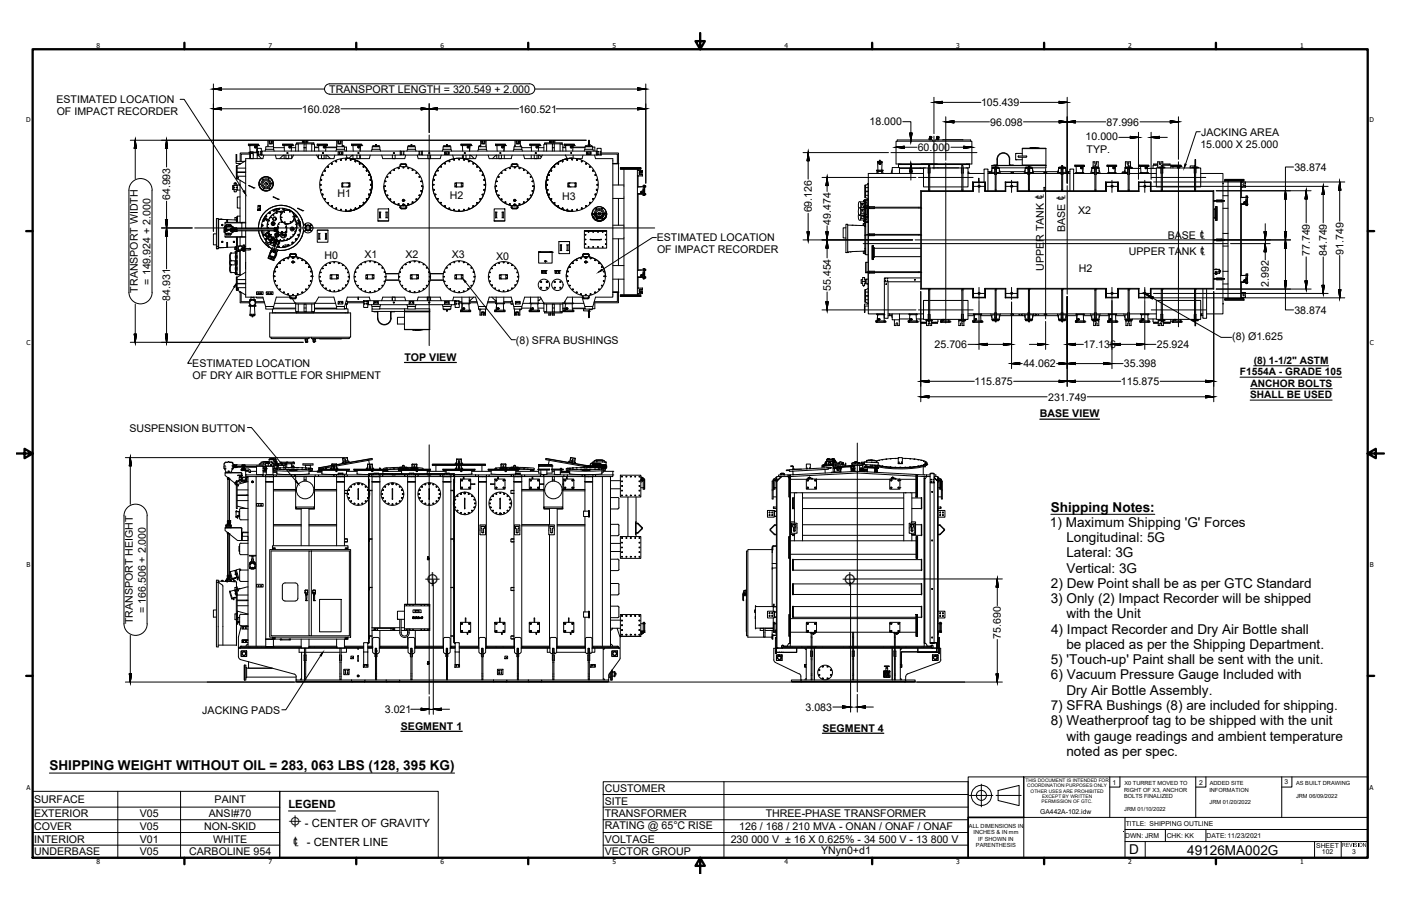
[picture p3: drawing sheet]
<svg xmlns="http://www.w3.org/2000/svg" width="432mm" height="279mm" viewBox="0 0 432 279" stroke-linecap="round" stroke-linejoin="round" font-family="sans-serif">
<defs><g id="words">
<g font-size="4.2">
<text x="323.9" y="157.8">Shipping Notes:</text>
<text x="323.6" y="162.5">1) Maximum Shipping 'G' Forces</text>
<text x="328.7" y="167.2">Longitudinal: 5G</text>
<text x="328.7" y="171.9">Lateral: 3G</text>
<text x="328.7" y="176.6">Vertical: 3G</text>
<text x="323.8" y="186">3) Only (2) Impact Recorder will be shipped</text>
<text x="323.9" y="181.3">2) Dew Point shall be as per GTC Standard</text>
<text x="328.7" y="190.7">with the Unit</text>
<text x="324" y="195.4">4) Impact Recorder and Dry Air Bottle shall</text>
<text x="328.7" y="200.1">be placed as per the Shipping Department.</text>
<text x="323.8" y="204.8">5) 'Touch-up' Paint shall be sent with the unit.</text>
<text x="323.9" y="209.5">6) Vacuum Pressure Gauge Included with</text>
<text x="328.7" y="214.2">Dry Air Bottle Assembly.</text>
<text x="323.8" y="219">7) SFRA Bushings (8) are included for shipping.</text>
<text x="323.8" y="223.7">8) Weatherproof tag to be shipped with the unit</text>
<text x="328.7" y="228.4">with gauge readings and ambient temperature</text>
<text x="328.7" y="233.1">noted as per spec.</text>
<text x="15.2" y="237.5">SHIPPING WEIGHT WITHOUT OIL = 283, 063 LBS (128, 395 KG)</text>
<text x="348" y="263.4">D</text>
<text x="365.9" y="263.8">49126MA002G</text>
</g>
<g font-size="4">
<text x="130.8" y="180.8">⌖</text>
<text x="259.5" y="180.7">⌖</text>
</g>
<text font-size="3.5" x="88.9" y="249.3">LEGEND</text>
<g font-size="3.4">
<text x="88.9" y="255.2">⌖ - CENTER OF GRAVITY</text>
<text x="90.1" y="261">℄ - CENTER LINE</text>
</g>
<g font-size="3.3">
<text x="101.5" y="28.6">TRANSPORT LENGTH = 320.549 + 2.000</text>
<text x="17.4" y="31.8">ESTIMATED LOCATION</text>
<text x="17.5" y="35.5">OF IMPACT RECORDER</text>
<text x="93" y="34.7">160.028</text>
<text x="159.9" y="34.7">160.521</text>
<text x="302.4" y="32.7">105.439</text>
<text x="268" y="38.7">18.000</text>
<text x="305.2" y="38.7">96.098</text>
<text x="341.1" y="38.7">87.996</text>
<text x="370.2" y="41.8">JACKING AREA</text>
<text x="282.9" y="46.6">60.000</text>
<text x="334.6" y="43.2">10.000</text>
<text x="334.9" y="47.1">TYP.</text>
<text x="370" y="45.5">15.000 X 25.000</text>
<text x="398.9" y="52.6">38.874</text>
<text x="52.5" y="61.8" transform="rotate(-90 52.5 61.8)">64.993</text>
<text x="104" y="60.9">H1</text>
<text x="138.6" y="61.3">H2</text>
<text x="173.3" y="61.5">H3</text>
<text x="250.2" y="65.5" transform="rotate(-90 250.2 65.5)">69.126</text>
<text x="332.3" y="65.9">X2</text>
<text x="256.1" y="69.3" transform="rotate(-90 256.1 69.3)">49.474</text>
<text x="328.3" y="71.6" transform="rotate(-90 328.3 71.6)">BASE ℄</text>
<text x="202.4" y="74.5">ESTIMATED LOCATION</text>
<text x="359.9" y="73.7">BASE ℄</text>
<text x="100" y="79.9">H0</text>
<text x="112.3" y="79.6">X1</text>
<text x="125" y="79.6">X2</text>
<text x="139.2" y="79.7">X3</text>
<text x="152.9" y="80.2">X0</text>
<text x="202.5" y="78.1">OF IMPACT RECORDER</text>
<text x="321.7" y="83.5" transform="rotate(-90 321.7 83.5)">UPPER TANK ℄</text>
<text x="332.5" y="83.8">H2</text>
<text x="347.9" y="78.6">UPPER TANK ℄</text>
<text x="403.7" y="79" transform="rotate(-90 403.7 79)">77.749</text>
<text x="409" y="79" transform="rotate(-90 409 79)">84.749</text>
<text x="414" y="78.5" transform="rotate(-90 414 78.5)">91.749</text>
<text x="46.4" y="87.7" transform="rotate(-90 46.4 87.7)">= 149.924 + 2.000</text>
<text x="256.1" y="89.8" transform="rotate(-90 256.1 89.8)">55.454</text>
<text x="391.1" y="88.5" transform="rotate(-90 391.1 88.5)">2.992</text>
<text x="42.5" y="90.2" transform="rotate(-90 42.5 90.2)">TRANSPORT WIDTH</text>
<text x="52.5" y="92.7" transform="rotate(-90 52.5 92.7)">84.931</text>
<text x="398.9" y="96.7">38.874</text>
<text x="159" y="106">(8) SFRA BUSHINGS</text>
<text x="288.1" y="107.3">25.706</text>
<text x="334" y="107.3">17.136</text>
<text x="356.6" y="107.3">25.924</text>
<text x="379.8" y="104.9">(8) Ø1.625</text>
<text x="59.3" y="113.2">ESTIMATED LOCATION</text>
<text x="124.7" y="111.2">TOP VIEW</text>
<text x="315.4" y="113.3">44.062</text>
<text x="346.4" y="113.3">35.398</text>
<text x="59.3" y="116.9">OF DRY AIR BOTTLE FOR SHIPMENT</text>
<text x="300.3" y="118.7">115.875</text>
<text x="345.5" y="118.7">115.875</text>
<text x="323" y="123.5">231.749</text>
<text x="320.5" y="128.7">BASE VIEW</text>
<text x="39.9" y="133.1">SUSPENSION BUTTON</text>
<text x="44.9" y="189" transform="rotate(-90 44.9 189)">= 166.506 + 2.000</text>
<text x="41" y="192.5" transform="rotate(-90 41 192.5)">TRANSPORT HEIGHT</text>
<text x="308.5" y="197" transform="rotate(-90 308.5 197)">75.690</text>
<text x="62.3" y="220.1">JACKING PADS</text>
<text x="118.6" y="219.9">3.021</text>
<text x="248.3" y="219.2">3.083</text>
<text x="123.6" y="225">SEGMENT 1</text>
<text x="253.5" y="225.6">SEGMENT 4</text>
<text x="186.4" y="244.2">CUSTOMER</text>
<text x="10.5" y="247.6">SURFACE</text>
<text x="66.2" y="247.6">PAINT</text>
<text x="186.4" y="248.1">SITE</text>
<text x="10.5" y="252">EXTERIOR</text>
<text x="10.5" y="255.9">COVER</text>
<text x="43.1" y="255.9">V05</text>
<text x="43.1" y="252">V05</text>
<text x="62.9" y="255.9">NON-SKID</text>
<text x="64.4" y="252">ANSI#70</text>
<text x="186.4" y="252">TRANSFORMER</text>
<text x="186.4" y="255.6">RATING @ 65°C RISE</text>
<text x="227.8" y="255.9">126 / 168 / 210 MVA - ONAN / ONAF / ONAF</text>
<text x="236" y="252">THREE-PHASE TRANSFORMER</text>
<text x="10.5" y="259.8">INTERIOR</text>
<text x="10.5" y="263.8">UNDERBASE</text>
<text x="43.1" y="259.8">V01</text>
<text x="43.1" y="263.7">V05</text>
<text x="58.3" y="263.8">CARBOLINE 954</text>
<text x="65.7" y="259.8">WHITE</text>
<text x="186.4" y="259.8">VOLTAGE</text>
<text x="186.4" y="263.8">VECTOR GROUP</text>
<text x="225.2" y="259.8">230 000 V ± 16 X 0.625% - 34 500 V - 13 800 V</text>
<text x="253.1" y="263.4">YNyn0+d1</text>
</g>
<g font-size="3.1">
<text x="386.4" y="112.1">(8) 1-1/2&quot; ASTM</text>
<text x="382.2" y="115.6">F1554A - GRADE 105</text>
<text x="385.4" y="119.2">ANCHOR BOLTS</text>
<text x="385.3" y="122.7">SHALL BE USED</text>
</g>
<g font-size="2.1">
<text x="29.7" y="14.7">8</text>
<text x="82.7" y="14.7">7</text>
<text x="135.7" y="14.7">6</text>
<text x="188.8" y="14.7">5</text>
<text x="241.8" y="14.7">4</text>
<text x="294.7" y="14.7">3</text>
<text x="347.7" y="14.7">2</text>
<text x="400.7" y="14.7">1</text>
<text x="8.1" y="37.7">D</text>
<text x="422.1" y="37.7">D</text>
<text x="8.2" y="106.3">C</text>
<text x="422.2" y="106.3">C</text>
<text x="8.2" y="174.9">B</text>
<text x="422.2" y="174.9">B</text>
<text x="8.2" y="243.5">A</text>
<text x="342.8" y="242">1</text>
<text x="369.6" y="242">2</text>
<text x="395.9" y="241.9">3</text>
<text x="422.1" y="243.5">A</text>
<text x="320.6" y="251.1">GA442A-102.idw</text>
<text x="347" y="254.7">TITLE: SHIPPING OUTLINE</text>
<text x="346.8" y="258.3">DWN: JRM</text>
<text x="359.6" y="258.4">CHK: KK</text>
<text x="371.8" y="258.4">DATE:11/23/2021</text>
<text x="405.7" y="261.5">SHEET</text>
<text x="407.4" y="263.5">102</text>
<text x="416.8" y="263.5">3</text>
<text x="29.7" y="266.5">8</text>
<text x="82.7" y="266.5">7</text>
<text x="135.7" y="266.5">6</text>
<text x="188.8" y="266.5">5</text>
<text x="241.8" y="266.5">4</text>
<text x="294.7" y="266.5">3</text>
<text x="347.7" y="266.5">2</text>
<text x="400.7" y="266.5">1</text>
</g>
<text font-size="1.9" x="413.6" y="261.2">REVISION</text>
<g font-size="1.7">
<text x="346.4" y="244.1">RIGHT OF X3, ANCHOR</text>
<text x="346.6" y="242.2">X0 TURRET MOVED TO</text>
<text x="372.7" y="244.2">INFORMATION</text>
<text x="372.9" y="242.2">ADDED SITE</text>
<text x="399.5" y="242.1">AS BUILT DRAWING</text>
<text x="346.4" y="246.1">BOLTS FINALIZED</text>
<text x="346.5" y="250">JRM 01/10/2022</text>
<text x="372.8" y="248.1">JRM 01/20/2022</text>
<text x="399.4" y="246">JRM 06/09/2022</text>
<text x="298.6" y="255.3">ALL DIMENSIONS IN</text>
<text x="300" y="257.3">INCHES &amp; IN mm</text>
<text x="300.8" y="261.2">PARENTHESIS</text>
<text x="301.5" y="259.2">IF SHOWN IN</text>
</g>
<g font-size="1.5">
<text x="316.1" y="241.1">THIS DOCUMENT IS INTENDED FOR</text>
<text x="316.6" y="242.8">COORDINATION PURPOSES ONLY</text>
<text x="317.7" y="244.5">OTHER USES ARE PROHIBITED</text>
<text x="321" y="247.8">PERMISSION OF GTC.</text>
<text x="321.2" y="246.1">EXCEPT BY WRITTEN</text>
</g>
</g></defs>
<!-- layer: Border (ANSI) -->
<g fill="none" stroke="#000" stroke-width=".72">
<path d="M10.1 15.2h411.4v249.3h-411.4zM56.8 13.2v2M109.8 13.2v2M162.8 13.2v2M215.8 10.2v5l-1.4-2.5h2.8l-1.4 2.5M268.8 13.2v2M321.8 13.2v2M374.8 13.2v2M8.1 71.3h2M421.5 71.3h2M5.1 139.9h5l-2.5-1.5v2.9l2.5-1.4M421.5 139.9l2.5 1.4v-2.9l-2.5 1.5h5"/>
<path d="M8.1 208.4h2M421.5 208.4h2M56.8 264.5v2M109.8 264.5v2M162.8 264.5v2M215.8 264.5l1.4 2.5h-2.8l1.4-2.5v5M268.8 264.5v2M321.8 264.5v2M374.8 264.5v2"/>
</g>
<!-- layer: Sketch Geometry(VTC) -->
<g fill="none" stroke="#000" stroke-width=".31">
<path d="M198.7 57.3h.3v.4h-.3zM198.7 59.7h.3v.4h-.3zM198.7 83h.3v.4h-.3zM198.7 85.3h.3v.5h-.3zM298.4 239.6h17.1v12.5h-17.1zM342 239.6v12.5M345.2 239.6v3.1h-3.2M368.5 239.6v12.5M371.7 239.6v3.1h-3.2M395 239.6v12.5M398.2 239.6v3.1h-3.2M86.2 244h48.9v20.5h-48.9z"/>
<path d="M298.8 245.3h7.2M302.5 241.8v7M307 245.3h7.7M307.6 243.8l6.5-1.6v6.2l-6.5-1.5zM315.5 252.1v-12.5h106v12.5M346.7 252.1h-31.2v12.4M346.7 255.8h74.8M346.7 259.5h74.8M353 259.5v5M359.2 255.8v3.7M371.7 255.8v3.7M405.2 259.5v5"/>
<path d="M413.4 259.5v5M346.7 264.5v-12.4h74.8v12.4"/>
<circle cx="302.5" cy="245.3" r="3.1"/>
<circle cx="302.5" cy="245.3" r="1.55"/>
</g>
<!-- layer: Title (ANSI) -->
<path d="M315.5 252.1h-17.1v12.4" fill="none" stroke="#000" stroke-width=".51"/>
<!-- layer: Symbols(VTC) -->
<path d="M346 256.4l.2 .2z" fill="#000"/>
<!-- layer: Visible Edges(VTC) -->
<g fill="none" stroke="#000" stroke-width=".31">
<path d="M72 58.5v-1.3h1.1v1.3M72 57.3h-.3v1.1l1.4 .1M72.2 58.5v.7h.6v-.7M72.4 56.5h-.2v.7M72.4 56.7v-.3l.2 .3M72.6 56.5h.2v.7M72.8 47.7h.2v2.1h-.2zM72.8 49.8v.6h1.1M72.8 51h.3v4.2h-.3zM73 49.8h2.4M73.1 54.6h.4v.4h-.4M73.1 54.3h2.6"/>
<path d="M73.1 53h2.6M73.1 55.1l2.6 1.5M73.1 53.2h2.6M73.1 51.8h2.6M73.1 58.5l.9 .1M73.7 57.1h.3M73.8 57v.1M74 57l-.9 .2M74 50.5v.1M74 55.6v13M74.3 50.4h-.4l.2 .1M75.7 49.6l-2.6 1.5"/>
<path d="M76.6 44.6v.3h.4M76.6 44.4l3.1 .2zM76.7 57.2l1.6 .7M76.7 57.2l.1 .1M76.7 57.3l1.5 .7M76.9 47.5h-2.6v2.3M76.9 47.1v1.8M76.9 47.2h-2.9v2.6M77 44.9h.1M77 44.6h.1M77 44.9l.1 2M77 44.6v.3h2.2l.1-.3"/>
<path d="M77.1 46.9h.1M77.2 46.8h.8v2.1h-.8zM77.2 46.9h-.4v.2h.4M77.5 47.1h.2M78 46.9h1.5v.2h-1.5M78.3 57.9l-.1 .1M78.3 57.9h.1M78.6 45.1h.3v.5h-.3zM78.6 45.3l.2 .2zM79.1 46.9h.1M79.2 44.9h.5M79.3 44.9l-.2 2z"/>
<path d="M79.3 47.2h.1M79.3 47.5h.1M79.3 47.9h.3l1 1M79.3 46.9v-1.2h1.2v2.1M79.3 47.9v1M79.4 47.5h.3M79.5 46.9l.2-.2-.2 .2M79.7 44.9h.1M79.7 44.6v.3zM80 57.6h.1M80 55.7h.1M80.1 55.7l-.2 .8 .2 1.1"/>
<path d="M80.2 47.5h.2M80.2 55.5h.1M80.2 57.9l.9 .7 .8 .2M80.5 47.8h-1.2v-.7v.8M80.5 46.6h.3M80.5 47.8h.3M81.3 47.8l-.3 1.1h-5.3v21.7M81.7 46.6l.2-.6h2.5l.1 .6M81.9 54.6h.1M81.9 58.8h.1M81.9 54.6l-.8 .1-.9 .8M81.9 46v-.8h2.4v.8"/>
<path d="M82.1 54.6l.8 .1 .9 .8M82.1 58.8h.1M82.6 45.2v-1.8h.6v.2h-.3v.8h1v-.8h-.2v-.2h.6v1.8M82.9 43.8h.3M83.2 44l.2 .2 .3-.2M83.2 43.6l.1 .7 .4-.2M83.7 43.6v.5M83.7 43.8h.2M83.7 55.5h.1M83.7 57.9h.1M83.8 57.9l-.9 .7-.8 .2M83.8 55.7l.3 .8-.3 1.1"/>
<path d="M84.3 45.5h3.3M84.9 47.8l.3 1.1h4.7l.6-1.1M87.2 44.6v.3h.4l.1 1.7M87.2 44.4l3.1 .2zM87.2 47.9l-1 1M87.3 47.9h.3v1M87.6 47.8v.1M87.6 44.6h.1M87.6 44.6v.3h2.3v-.3M88.1 47.8v.1M88.5 47.1h.2l-.1 .3M89 47.8v1.1h-.9v-1"/>
<path d="M89.2 45.1l.4 .3-.2 .2-.3-.2zM89.2 45.3l.2 .2zM89.9 44.9h.4M89.9 44.9h.1M89.9 44.9l-.1 .6h1.3M89.9 44.9l-.1 1.7M89.9 47.8v1.1M90.3 44.9h.1M90.3 44.6v.3zM91.9 44.4l-.8 .2v2M91.9 44.4v2.2M93.2 44.1v-.7h.6l-.3 .7"/>
<path d="M93.5 43.8h.3M93.7 44.4h-2.4v-.3h5.4v.3h-2.4M93.7 44.4h.6v1.2h-.6zM93.7 45.6v1M93.8 43.6v.4M94.3 43.8h.3M94.3 43.6v.4M94.3 45.6v1M94.6 44.1l-.3-.7h.6v.7M96.1 44.4v2.2M96.1 44.4l.8 .2v2M96.9 45.4h1.3"/>
<path d="M96.9 45.5h1.3M97.6 47.8l.6 1.1M97.8 44.6v.3h.4M97.8 44.4l3.1 .2zM98.2 47.8v1.1M98.2 44.9h.1M98.2 44.6h.1M98.2 44.6v.3h2.2l.1-.3M98.2 44.9l.1 1.7M98.9 55.4l.2 .2M98.9 58.6l.2 .1M98.9 56.8v.3"/>
<path d="M98.9 56.8v.3l-.2-.1M98.9 55.4l.1 .2zM98.9 58.5l.1 .2zM99.1 47.8v.1M99.4 53.9l.1 .2M99.4 59.9l.1 .2zM99.4 47.1h.2M99.5 53.8v.3M99.5 47.1v.3M99.8 45.1h.3v.5h-.3zM99.9 45.3l.1 .2zM99.9 47.8v1.1h-.8v-1"/>
<path d="M100 52.5l.2 .3M100.2 52.5v.3M100.4 45.4h3.3M100.4 44.9h.5v-.3v.3M100.5 44.9l-.1 .6h3.3M100.5 44.9l-.1 1.7M100.5 47.8v.1M100.7 47.9h-.2v1M100.8 47.9l1 1M101 51.3l.2 .3M101.1 51.3l.1 .3M102.2 50.4l.1 .2z"/>
<path d="M102.2 50.3l.1 .3M103.2 47.8l-.3 1.1h-4.7M103.5 46.6l.2-.6h2.5l.2 .6M103.6 49.6v.3M103.7 49.6v.3M103.7 46v-.8h2.5v.8M104.1 43.8h.3M104.2 46.8h1.5v.9h-1.5zM104.4 44l.3 .2 .2-.2M104.4 43.6l.1 .7 .4-.2M104.9 43.6v.5M104.9 43.8h.2"/>
<path d="M105.1 49.4v-.3v.3M105.5 44.9h.1M105.5 57.4h.1M105.6 56.7h.1M105.6 57.5h.1M105.6 56.5h.1M105.6 56.4h-.2v1.2h2.4v-1.2M105.6 57.3v.1M105.6 45.2h.4v-.3h-.4l-.1 .3v-1.8h-.6v.2h.2v.8h-1v-.8h.3v-.2h-.6v1.8M106.2 45.4h.6v1.2M106.6 48.8h.1M106.6 48.8a8.2 8.2 0 0 1 8.1 8.2 8.2 8.2 0 0 1-8.1 8.2"/>
<path d="M106.6 49v.3M106.7 48.8a8.2 8.2 0 0 1 8.1 8.2 8.2 8.2 0 0 1-8.1 8.2M106.7 47.8l.3 1M107.5 48.9l.9-1h.3l.1 1M107.5 57.4h.1M107.5 57.5h.1M107.5 56.5h.1M107.5 56.7h.1M107.5 57.4v.1M107.5 56.6v.1M107.6 57.3l-.1 .1M107.6 56.5l-.1 .1"/>
<path d="M107.6 57.3v.2M107.6 56.5v.2M107.8 56.4h-2.2v1.2M107.8 56.4v1.2M108 49.2l.1 .2zM108.1 49.1v.3M108.4 44.6v.3h.4l.1 1.7M108.4 44.4l3.1 .2zM108.8 44.6h.1M108.8 47.8v.1M108.8 44.6v.3h2.3v-.3M109.5 49.9l.1-.3v.3"/>
<path d="M109.6 49.6v.3M110 47.8v.1M110.3 47.1h.3l-.2 .3M110.4 45.1h.2v.5l-.3-.2zM110.4 45.3l.2 .2zM110.8 50.6l.1-.3v.3M110.9 47.8v1.1h-.9v-1M110.9 50.3v.3M111.1 44.9h.4M111.1 44.9h.1M111.1 44.9l-.1 1.7M111.1 47.8v1.1"/>
<path d="M111.5 44.9h.1M111.5 44.6v.3zM112 51.5l.1-.2v.3M112.1 51.3v.3M112.9 52.7l.2-.2-.1 .3M113.1 52.5v.3M113.6 54l.2-.2v.3M113.7 53.8v.3M113.7 59.8v.3M113.8 59.9l-.1 .1M113.8 59.8v.3M113.8 59.8l-.2 .1"/>
<path d="M114.1 55.5l.1-.2v.3M114.1 58.5l.2-.1-.1 .3M114.1 47.8l-.3 1.1h-5.9M114.2 55.3v.3M114.2 58.4v.3M114.3 56.8v.3M114.4 56.8l-.1 .3M114.4 56.8l-.2 .2M114.5 46.6l.1-.6h2.5l.2 .6M114.7 46v-.8h2.4v.8M114.8 44.9h.3v.3h-.3zM115.1 44.9h1.5"/>
<path d="M115.1 45.2h1.5v-.3h.3v.3h-.3M115.7 45.2h.1M115.7 44.9v-.3h.4v.3M116.1 45.2h.1M117.6 47.8l.4 1.1h6.7l.3-1.1M118.3 57.4a6.1 6.1 0 0 0 4.9 6M118.5 57.4h.3M118.6 58.9h.3M118.6 56h.3M119.2 54.6h.3M120.1 53.4h.3M120.9 47.8v.1"/>
<path d="M121.2 47.2h.3M121.3 52.5h.3M121.4 47.1v.3M121.8 47.8v1.1h-.9v-1M122.7 51.9h.3M123.3 50.9v.4a6.2 6.2 0 0 0-5 6.1 6.2 6.2 0 0 0 5 6.1v.5M123.3 50.9l.4-.4h1.2l.4 .4M123.3 46.6h-42.5v1.2h42.5M123.3 46.6h6.9v1.2h-6.9zM123.5 50.9v.4M123.5 51.2l.1 .2h1.3M123.5 47.5h.2"/>
<path d="M124.2 51.7h.3M124.2 47.5h.2M125.1 50.9l-.2-.2h-1.2l-.2 .2M125.1 50.9l-.2 .5M125.3 50.9l.1 .4a6.2 6.2 0 0 1 5 6.1 6.2 6.2 0 0 1-5 6.1l-.1 .5M125.4 46.6l.2-.6h2.4l.2 .6M125.6 46v-.8h2.4v.8M125.7 51.9h.3M125.8 44.9h.3v.3h-.3zM126.1 45.2h1.4v-.3h.3v.3h-.3M126.1 44.9h1.4M126.6 44.9v-.3h.4v.3"/>
<path d="M126.6 45.2h.1M127 45.2h.1M127 52.5h.3M128.2 53.4h.3M128.6 47.8l.3 1.1h6.8l.3-1.1M129.1 47.5h.2M129.1 54.6h.3M129.7 56h.3M129.7 58.9h.3M129.8 47.5h.2M129.9 57.4h.3M130.2 46.6h53.6v1.2h-53.6"/>
<path d="M130.3 57.4v.1M130.4 57.5a6 6 0 0 1-4.9 5.9M131.9 47.8v.1M132.2 47.2h.2M132.3 47.1v.3M132.7 47.8v1.1h-.8v-1M133.5 57h.3M133.6 55.4l.3 .1M133.9 58.5l-.3 .1M134.1 53.9l.2 .1M134.3 59.9l-.2 .1M134.8 52.5l.2 .2"/>
<path d="M135.8 51.3l.2 .3M136.3 46.6l.2-.6h2.5l.2 .6M136.6 46v-.8h2.4v.8M136.7 44.9h.3v.3h-.3zM137 45.2h1.5v-.3h.3v.3h-.3M137 44.9h1.5M137 46.8h1.5v.9h-1.5zM137 50.3l.2 .3M137.6 44.9v-.3h.3v.3M137.6 45.2h.1M137.9 45.2h.1M138.4 49.6l.1 .3"/>
<path d="M139.5 47.8l.3 1.1h.4M139.9 49.1v.3M140.2 56.4h2v1.2h-2zM140.7 56.4v1.2M141.5 49v.3M142.1 44.6v.3h.5v1.7M142.1 44.4l3.1 .2zM142.2 56.4h.5v1.2h-.5M142.5 44.6h.1M142.5 47.8v1.1M142.6 44.6v.3h2.2v-.3M142.8 47.8v.1"/>
<path d="M143 49.1v.3M143.1 47.1h.2M143.2 47.1v.3M143.6 47.8v1.1h-.8v-1M144.1 45.1h.3v.5l-.4-.2zM144.2 45.3l.1 .2zM144.6 49.6l-.2 .3M144.8 44.9h.1M144.8 48.9v-1h.3l1.1 1M144.8 44.9l-.1 1.7M144.8 47.8v.1M144.8 44.9h.4"/>
<path d="M145.2 44.9h.1M145.2 44.6v.3zM145.9 50.3l-.1 .3M146.9 47.8l-.3 1.1h-3.9M147.1 51.3l-.2 .2M147.3 46.6l.1-.6h2.5l.2 .6M147.5 46v-.8h2.4v.8M147.6 44.9h.3v.3h-.3zM147.9 44.9h.3M147.9 45.2h.3v-1.8h.5v.2h-.3v.8h1.1v-.8h-.3v-.2h.6v1.8M148.1 52.6l-.2 .1M148.4 43.8h.3"/>
<path d="M148.6 59.9l.3 .2M148.7 44l.3 .2 .3-.2M148.7 43.6l.1 .7 .5-.2M148.9 53.9l-.3 .1M149 58.5l.3 .1M149.2 57h.3M149.2 43.8h.3M149.2 43.6v.5M149.3 55.4l-.3 .1M150.4 47.8l.4 1.1h6.8l.2-1.1M152.6 57.4a6.1 6.1 0 0 0 4.9 6M152.7 44.6l3.1-.2h-3.1v.5h.4"/>
<path d="M152.8 57.4h.3M152.9 58.9h.3M152.9 56h.3M153.1 48.9v-1h-.2l-1.1 1M153.1 47.8v.1M153.1 44.6v.3h2.3v-.3M153.1 44.9l.1 1.7M153.1 44.9h.1M153.1 44.6h.1M153.5 54.6h.3M153.7 47.8v.1M154.1 47.1h.1"/>
<path d="M154.2 47.1v.3M154.4 53.4h.3M154.5 47.8v1.1h-.8v-1M154.7 45.1h.3v.5h-.3zM154.8 45.3l.1 .2zM155.4 47.8v1.1M155.6 52.5h.3M155.8 44.9h.1M155.8 44.6v.3zM155.8 44.9h-.4l-.1 1.7M157 51.9h.3M157.6 50.9v.4a6.2 6.2 0 0 0-5 6.1 6.2 6.2 0 0 0 5 6.1v.5"/>
<path d="M157.6 50.9l.4-.4h1.2l.4 .4M157.8 50.9v.4M157.8 51.2l.1 .2h1.3M158.2 46.6l.2-.6h2.5l.1 .6M158.4 46v-.8h2.4v.8M158.5 51.7h.3M158.7 44.9l-.1 .3h.1v-1.8h.6v.2h-.2v.8h1v-.8h-.3v-.2h.6v1.8h.2v-.3h-.2M159.1 43.8h.2M159.3 44l.3 .2 .3-.2M159.3 43.6l.1 .7 .5-.2M159.4 50.9l-.2-.2h-1.2l-.2 .2M159.4 50.9l-.2 .5"/>
<path d="M159.6 50.9l.1 .4a6.2 6.2 0 0 1 5 6.1 6.2 6.2 0 0 1-5 6.1l-.1 .5M159.8 43.6v.5M159.8 43.8h.3M160 51.9h.3M160.8 45.5h3M161.3 52.5h.3M161.4 47.8l.3 1.1h4.9l.6-1.1M162.5 53.4h.3M163.3 44.6v.3h.5v1.7M163.3 44.4l3.1 .2zM163.4 54.6h.3M163.7 44.6h.1"/>
<path d="M163.7 47.8v1.1M163.8 44.6v.3h2.2v-.3M164 56h.3M164 58.9h.3M164.2 57.4h.3M164.6 57.4v.1M164.7 57.5a6 6 0 0 1-4.9 5.9M164.7 47.8v.1M165 47.1h.2M165.1 47.1v.3M165.3 45.1h.3v.5l-.4-.2zM165.4 45.3l.2 .2z"/>
<path d="M165.5 47.8v1.1h-.8v-1M166 44.9h.4M166 47.8v.1M166.3 47.9h-.3v1M166.4 47.9l.5 .5M166.4 44.9h.1M166.4 44.6v.3zM167.6 45.5h-1.6v-.6l-.1 1.7M168.5 44.4l-.9 .2v2M168.5 44.4v2.2M168.5 57h.1M168.6 56.8v.3"/>
<path d="M168.6 56.8v.3l.1-.1M168.6 57h.1M168.7 55.3v.3M168.7 58.4v.3M168.8 58.4l-.1 .3 .2-.2M168.8 55.3l-.1 .3 .2-.1M169.2 53.8v.3M169.2 59.9v.2M169.2 59.8v.3M169.2 59.9l.1 .1M169.3 59.9l-.1 .2M169.3 54l-.1 .1"/>
<path d="M169.4 44.1v-.7h.5l-.2 .7M169.7 43.8h.2M169.9 52.5l.1 .1-.1 .2zM169.9 43.6v.4M170 52.7l-.1 .1M170.3 44.4h-2.5v-.3h5.5v.3h-2.5M170.3 44.4h.5v1.2h-.5zM170.3 45.6v1M170.4 43.8h.3M170.4 43.6l.1 .4M170.6 51.2a8 8 0 0 1 5.7-2.4 8.2 8.2 0 0 0-8 8.2 8.2 8.2 0 0 0 8 8.2 8.2 8.2 0 0 1-7.5-5.1 8.2 8.2 0 0 1 1.8-8.9zM170.7 44.1v-.5h-.3v-.2h.6v.7"/>
<path d="M170.8 51.3l.2 .2M170.8 45.6v1M170.9 51.3v.3M172 50.3l.1 .3M172.6 44.4v2.2M172.6 44.4l.9 .2v2M173.4 49.6l.1 .1-.1 .2zM173.4 49.9h.1M173.5 45.4h.9M173.5 45.5h.9M173.9 44.6l3.1-.2h-3.1v.5h.5M174.2 47.8l.8 1.1"/>
<path d="M174.3 44.9l.1 1.7M174.3 44.6l.1 .3h2.2v-.3M174.3 47.8v.1M174.8 49.4v-.3v.3M174.8 49.4h.1M175.1 57.6v-1.2h2.5v1.2h-.3M175.1 56.4v1.2M175.3 57.4h.1M175.3 57.5h.1M175.3 56.5h.1M175.3 56.7h.1M175.4 57.3v.2"/>
<path d="M175.4 56.5v.2M175.4 56.5v.1M175.4 57.3v.1M175.4 56.7h.1M175.4 57.5h.1M175.4 56.6v.1M175.4 57.4v.1M175.9 45.1h.3v.5h-.3zM175.9 47.1h.2M176 45.3l.1 .2zM176.3 48.8h.1M176.3 49v.3"/>
<path d="M176.3 48.8a8.2 8.2 0 0 0-8 8.2 8.2 8.2 0 0 0 8 8.2M176.6 44.9h.1M176.6 44.9l-.1 1.7M176.6 45.4h3.7M176.6 44.9h.4M176.6 44.9v.6h3.7M176.6 47.8v1M177 44.9h.1M177 44.6v.3zM177.3 57.4h.1M177.3 56.4v1.2h-2.2M177.4 57.5h.1"/>
<path d="M177.4 56.7h.1M177.3 57.3v.1M177.3 56.6h.1M177.8 49.1v.3M177.8 49.1h.1M179.2 49.6v.3M179.3 49.6v.3M179.7 47.8l-.3 1.1h-1.9M180.3 46v-.8h2.4v.8M180.4 44.9h.3v.3h-.3zM180.6 50.3v.3M180.6 50.3h.1"/>
<path d="M180.7 44.9h.7M180.7 45.2h.7v-1.9h.2v1.9M180.7 46.8h1.5v.9h-1.5zM181.3 45.2h.1M181.4 44.6l-.1 .3M181.6 45.2h.6M181.6 44.6h.1M181.6 44.6v.3h.6M181.6 45.2h.1M181.8 51.3v.3M181.8 51.3h.1M182.2 44.9h.3v.3h-.3z"/>
<path d="M182.7 45.4h.6v1.2M182.7 52.5v.3M182.9 46.6l-.2-.6h-2.5l-.1 .6M182.9 52.5l-.1 .3M183.2 47.8l.3 1.1h5.4v42.7h-5.4l-.8 2.9h-2.5l-.8-2.9h-4.5l-1.1 1.9h-6.2l-1-1.9h-4.9l-.8 2.9h-2.5l-.8-2.9h-6.8l-.9 2.9h-2.5l-.8-2.9h-6.8l-.3 1.1M183.4 53.8v.3M183.4 59.8v.3M183.5 53.8l.1 .1M183.5 59.8l.1 .2M183.5 53.8v.3M183.5 59.8v.3M183.8 46.6h.2"/>
<path d="M183.8 47.8h.2M183.9 55.3l.1 .1M183.9 55.3v.3M183.9 58.4v.3M184 45.7h1.3v2.1h-1.3zM184 56.8v.3M184 58.6l-.1-.2v.3M184.2 47.5h.2M184.2 57l-.1-.2v.3M184.9 47.5h.2M185.3 47.2h5.3v3.2M185.3 47.5h5v2.9"/>
<path d="M188.9 50.4h1.8l-1.8 .1M188.9 57.1h3.4M190.6 50.5v6.6M191.2 51.7h6.3M191.2 51.7v.3h6.3v.2h-6.3v-.2h6.3v-.3zM192.3 52.2v38.7M196.5 59.8h.3M196.5 52.6h.1M196.5 54.3h.1M196.5 52.6h1.5v.6h-.3v-.3h-.7v1h.7v-.2h.3v.6h-1.5M196.5 52.2v38.7M196.7 52.2v.4"/>
<path d="M196.7 54.3v3.3M196.7 59.8v23.5M197.2 53.2h.5M197.2 53.1l-.1 .5 .6 .1M197.3 59.6v.2M197.4 53.1l-.2 .3 .2 .3M197.6 52.9v.3M197.6 53.7v.2M197.7 59.2l.1 .2zM197.7 57.6h-.9M197.7 59l-.2 .3M197.8 59l-.4 .3"/>
<path d="M198 59.4h.1M198 59.4l-.1 .1M198.1 59.2l-.4 .4M198.2 58.9l.1-.6v1h-.3l-.3 .5h-.9h.5M198.2 59.8h.1M198.2 59.8h-.5h.8M198.2 59.3v1M198.2 57.6h-1.7M198.3 58.9l-.7 .3-.2 .4M198.5 57.1h-.3v.5M198.5 59.8h.1M198.5 57.6h-.3v.7"/>
<path d="M198.5 57.1h.2v3.2h-.2zM266.5 57.1h.3v3.9h-.3zM266.8 57.9h.8M266.8 59.1h.8M266.8 59h.8M267.6 56.7l-.8 .5M267.6 56.5h-.2l.2 .2M270.3 52.7h1.7v.2h-1.7zM270.4 52.7v-.2l.2 .2M270.4 52.5h-.2l.1 .2M270.5 52.8l-.3 .7M270.5 49.8l.1 .1"/>
<path d="M270.5 49.9h.3v.3M270.5 49.9l.1 2.6h1.1M270.5 49.9v.3h.4M270.6 49.8h.1M270.6 52.9v.6v-.2M270.7 49.9h.1M270.8 49.9h.7M270.9 50.1h.6v.6h-.6zM271 49.4h.3v.2h-.3zM271.1 49.6v.3M271.3 49.6v.3M271.5 50.2h.1"/>
<path d="M271.5 50.2v-.3h.3v.3M271.5 50.2h.4M271.6 49.9h.1M271.6 49.8h.1M271.7 49.9l.2 .3M271.7 52.5h.2M271.7 52.5v.2M271.8 52.9v.6M271.8 53.3v.2M271.9 50.2l-.1 2.3M271.9 52.8l.2 .7M271.9 52.5h.2l-.1 .2"/>
<path d="M271.9 52.5v.2M275 53.5v-1.8h2.2v1.8M275 52.4l-.4 1.1M276.5 43.5v-.3h11v.3M276.9 50.6l21.9 .1zM276.9 50.7v1M276.9 50.6h-.7v-7.1h23.3v7.1h-1M277.2 50.6h-.3M277.2 51.8h9M277.2 50.6h.2M277.2 51.9h7.4M277.4 50.6h.3"/>
<path d="M277.7 50.6h20.6M283.6 51.8v.1M283.8 58.8h16M283.8 58.8v30.3M283.8 58.8l.2 .2h16M283.8 50.6h5.1M284 59v29.9M284.6 51.8v5.8h1.6M284.6 53.5h-17v10.4M286.2 58.8h.1M286.2 51h.3v7.8h-.3zM286.2 51.8v1.6"/>
<path d="M286.3 43h.1M286.4 42.7h.1M286.4 42.7l-.1 .3h.8v-.3M286.5 42.6l.1 .3M286.5 42.4l-.1 .3 .1-.1M286.5 42.4h.1M286.5 51.8v1.6M286.5 42.2l.4-.1 .1 .3M286.5 57.6h9.9M286.5 51.8h9.9M286.6 42.9h.1M286.6 42.2h.1"/>
<path d="M286.6 43v.2M286.6 42.4h.1M286.6 42.3l-.1 .3M286.6 42.2l-.1-.1 .1 .3h.3v-.3v.1M286.7 42.6l.1 .2zM286.8 42.7h.1M286.8 42.7h.2l-.4 .2M286.9 42.3l.1 .3M286.9 42.2v.2M286.9 42.2h.1M286.9 42.4h.1M286.9 42.4l.2 .3"/>
<path d="M286.9 43v.2M286.9 42.9h.1M287 42.6l.1 .1M287 42.6l-.2 .1M287 42.4h.1M288.2 43.5v-.3h11v.3M288.6 43h.1M288.6 42.7h.1M288.6 42.7v.3h.8l-.1-.3M288.7 42.4l-.1 .3 .1-.1M288.7 42.4h.1M288.7 42.6l.2 .1"/>
<path d="M288.8 42.2l.3-.1 .1 .3M288.8 42.9h.1M288.8 42.4h.1M288.8 42.2h.1M288.8 43v.2M288.8 42.3l-.1 .3M288.8 42.2v-.1v.3h.3v-.3v.1M288.9 42.7h-.2l.1 .2M288.9 42.6l.1 .2zM289 42.7h.1M289.1 51.8h.1M289.1 42.3l.1 .3"/>
<path d="M289.1 42.2l.1 .2M289.1 42.2h.1M289.1 42.4h.1M289.2 42.4l.1 .3M289.2 43v.2M289.2 42.9h.1M289.2 42.6l.1 .1M289.2 42.4h.1M289.2 42.6l-.1 .3h-.3M290.6 43.2h6.2M296.4 58.8h.1M296.4 51h.4v7.8h-.4z"/>
<path d="M296.4 51.8v1.6M296.8 51.8h1.6v5.8h-1.6M296.8 51.8v1.6M298 50.6h.1M298.3 50.6h.2M298.4 53.5h4.9M298.4 53.2h.2M298.6 53.2v.3M298.8 50.7v1.1h-1.1M298.8 50.6h.1M299.8 56.1l.2 .2v2.7l-.2-.2zM299.8 56.1h3.9l-.2 .2h-3.5"/>
<path d="M301.6 55h.1M301.6 55.1v1M301.7 55.1v1M303.3 56.1v-4h1.2v6.7M303.5 59h6.5M303.7 56.1v2.7l-.2 .2v-2.7M303.7 58.8h6.1M304.5 52.9h.4v.6M304.5 53.5h2.1M304.9 52.9h.6M304.9 53.2l.1 .3M305 53.2h1.6"/>
<path d="M305.7 51.9v1.3M305.7 51.1h1M305.7 52.4l-.2 .8M305.8 51.8l-.1 .1h.9M306.3 51.5h.3v.3h-.3zM306.3 51.5h-.5v.3h.5M306.6 51.8h.1M306.6 51.5h.1M306.7 51.9h.1M306.7 58.8h.1M306.7 51h.3v7.8h-.3zM306.7 52.2h-.1v1.6h.1"/>
<path d="M307 52.2v1.6M307 51.5h.1M307 51.1h10M307 51.8h.4M307.1 51.9h-.1M307.1 53.5h9.7M307.3 50.8a3 3 0 0 1 1-3.4 1.93 1.93 0 0 1 2.9 1.7l.1 1.8M307.3 50.8l-.1 .1M307.4 51.5h-.4v.3M307.4 51.5h.4v.3h-.4zM307.8 51.8l.2 .1h-.9M308 51.9v1.3h-.9"/>
<path d="M308 52.4l.3 1.1M308 51.8h8M308.2 52.9h7.6M309.8 56.1h3.9l-.2 .2h-3.5M309.8 56.1l.2 .2v2.7l-.2-.2zM311.1 50.8a3.2 3.2 0 0 0-.5-3 1.84 1.84 0 0 0-2.1-.4 1.84 1.84 0 0 0-1.1 1.7v1.8h-1.2l1 .1M311.1 50.8l.2 .2 1-.1-1 .1M311.9 53.5h.2M312.4 53.5v-.3h-.8v.3M313 47.4v1.9M313.1 47.4h.1M313.1 49.3h.1"/>
<path d="M313.1 49.3h2M313.1 47.3h2M313.5 59h27.5M313.7 56.1v2.7l-.2 .2v-2.7M313.7 58.8h27.1M313.9 48.1h2.4M313.9 48.5h2.4M314 48.1l-.2 .2 .2 .2M315.1 45.8h7.3M315.1 51h7.3M315.1 48.5v2.4M316 52.4l-.4 1.1"/>
<path d="M316 51.9v1.3h.8M316.1 51.8l-.1 .1h.9M316.3 48.1l.2 .2-.2 .2M316.5 51.5h.4v.3h-.4zM316.5 51.5h-.4v.3h.4M316.9 51.5h.1M316.9 51.8h.1M316.9 51.9h.1M317 52.2h-.2v1.6h.2M317 58.8h.1M317 51h.3v7.8h-.3zM317.3 51.5h.1"/>
<path d="M317.3 52.2v1.6M317.3 51.1h5.1M317.3 51.9h.1M317.4 53.5h9.7M317.4 45.7h.5M317.4 45.7h.1M317.6 45.7h.1M317.6 45.6h2.3M317.7 51.5h.4v.3h-.4zM317.7 51.5h-.4v.3h.4M317.8 45.7h.1M317.9 45.7h.1"/>
<path d="M317.9 45.7h.3M318.1 51.8l.1 .1h-.9M318.1 45.7h.1M318.2 45.6h1.1M318.2 45.7h.1M318.2 51.9v1.3h-.8M318.2 52.4l.4 1.1M318.3 45.7h.1M318.4 52.9h7.6M318.5 45.7h.1M318.6 45.7h.1M318.7 45.7h.3"/>
<path d="M319.1 45.7h.2M319.1 45.7h.1M319.3 45.7h.4M319.3 45.7h.1M319.9 45.7h.1M320 45.7h.4M320 45.7h.1M321.8 53.3l.8-.1v.3M321.8 53.3v.2M321.8 57.8h.3v1M321.8 53.2l.3 .1M321.8 57.8v1h.2"/>
<path d="M322.1 53.3v.2M322.1 53.5h.3M322.4 51h-16.7v.8M322.4 45.8h-7.3v2.3M322.4 51v.8h-4.2M322.4 45.8v5.1M326.2 52.4l-.3 1.1M326.2 51.9v1.3h.9M326.4 51.8l-.2 .1h.9M326.4 51.7l-.2 .1M326.8 51.5h.3v.3h-.3zM326.8 51.5h-.4v.3h.4"/>
<path d="M327.1 51.8h.1M327.1 51.5h.1M327.2 51.9h.1M327.2 58.8h.1M327.2 51h.3v7.8h-.3zM327.2 52.2h-.1v1.6h.1M327.5 51.5h.1M327.5 52.2v1.6M327.6 51.9h-.1M327.6 53.5h2.2M327.6 53.2h1.7M327.9 51.5h.4v.3h-.4z"/>
<path d="M327.9 51.5h-.4v.3h.4M328.3 51.7l.2 .1M328.3 51.8l.2 .1h-.9M328.5 52.4l.2 .8M328.5 51.9v1.3M328.7 52.9h.6M329.3 53.2v.3M329.8 52.9h-.5v.6M329.8 58.8v-6.7h1.1v6.7M330.9 53.5h6.4M331.3 51h.1M331.3 50.9l2.9 .1z"/>
<path d="M331.3 51v.3h.4M331.5 53.5v-.3h2.5v.3M331.7 51.3h.1M331.7 51h.1M331.7 53.5h.1M331.7 51.3l.1 1.9M331.7 51v.3h2.1v-.3M331.8 53.2h.1M333.1 51.5h.3v.5l-.4-.2zM333.2 51.7l.2 .1zM333.7 53.2h.1M333.8 51.3h.1"/>
<path d="M333.8 51.3l-.1 1.9M333.8 51.3h.4M333.8 53.5h.1M334.2 51v.3zM336.5 51.9v1.3h.8M336.5 52.4l-.4 1.1M336.6 51.8l-.1 .1h.9M336.6 51.7l-.1 .1M336.9 51.5v-1.6h.6v.6l.2 .2 .3-.2-.1-.6h.6v1.6M337 51.5h.4v.3h-.4zM337 51.5h-.4v.3h.4M337.4 51.8h.1"/>
<path d="M337.4 51.5h.1M337.4 51.9h.1M337.5 58.8h.1M337.5 51h.3v7.8h-.3zM337.5 52.2h-.2v1.6h.2M337.8 51.5h.1M337.8 52.2v1.6M337.8 51.9h-.1M337.9 53.5h9.6M338.1 51.5h.5v.3h-.5zM338.1 51.5h-.3v.3h.3M338.6 51.7l.1 .1"/>
<path d="M338.6 51.8l.1 .1h-.9M338.7 51.9v1.3h-.8M338.7 52.4l.4 1.1M340.8 56.1h3.9l-.2 .2h-3.5M340.8 56.1l.2 .2v2.7l-.2-.2zM341.2 50.9l3 .1zM341.2 51v.3h.4M341.4 53.5v-.3h2.5v.3M341.6 53.5h.1M341.6 51.3l.1 1.9M341.6 51.3h.1M341.6 51h.1"/>
<path d="M341.6 51v.3h2.1v-.3M341.7 53.2h.1M343.1 51.5h.3v.5l-.4-.2zM343.1 51.7l.2 .1zM343.6 53.2h.1M343.7 51.3h.1M343.7 51.3l-.1 1.9M343.8 53.5h.1M344.1 51v.3M344.2 51v.3h-.5M344.5 59h6.6M344.7 58.8h6.2"/>
<path d="M344.7 56.1v2.7l-.2 .2v-2.7M346.1 53.1l-.3 .4M346.1 53.1h.3M346.4 53.1l.7 .1M346.7 52.4l-.3 .8M346.7 51.9v1.3M346.9 51.8l-.2 .1h.9M346.9 51.5v-1.6h.5v.6l.2 .2 .3-.2v-.6h.5v1.6M346.9 51.7l-.2 .1M347 53.5v-.3l.1 .3M347.1 53.2h.4M347.2 51.5h.4v.3h-.4z"/>
<path d="M347.2 51.5h-.3v.3h.3M347.6 51.8h.1M347.6 51.5h.1M347.6 51.9h.1M347.7 52.2h-.2v1.6h.2M347.7 58.8h.1M347.7 51h.3v7.8h-.3zM348 51.5h.1M348 52.2v1.6M348.1 51.9h-.1M348.1 51.9l-.1 .2M348.1 53.5h8.3"/>
<path d="M348.4 51.5h.4v.3h-.4zM348.4 51.5h-.4v.3h.4M348.8 51.8l.2 .1h-.9M348.8 51.7l.2 .1M349 51.9h2.6M350.9 56.1h3.9l-.2 .2h-3.5M350.9 56.1l.2 .2v2.7l-.2-.2zM351.1 51h.1M351.1 50.9l3 .1zM351.1 51v.3h.5M351.4 53.5v-.3h2.5v.3M351.5 51.3l.1 1.9"/>
<path d="M351.5 53.5h.1M351.6 51v.3h2.1l-.1-.3M351.6 53.2h.1M353 51.5h.3v.5l-.4-.2zM353.1 51.7l.1 .1zM353.6 53.2h.1M353.7 51.3h.1M353.7 51h.1M353.7 51.3l-.1 .6h2.8M353.7 53.5h.1M353.7 51.3l-.1 1.9M353.7 51.3h.4"/>
<path d="M354.1 51v.3zM354.8 58.8h19.3M354.8 56.1v2.7l-.2 .2v-2.7M356.1 50.9h.1M356.8 50.6h-1.2v.3h1.2M356.8 50.9h-1.3l-.1 1M357.4 50.5l.2 .2 .2-.2M357.5 51.5h.4v.3h-.4zM357.5 51.5h-.4v.3h.4M357.8 50.6l-.5-.1v-.6h-.5v1.9h.2M357.8 50.5v-.6h.6v1.6M357.9 51.5h.1"/>
<path d="M357.9 58.8h.1M357.9 51h.4v7.8h-.4zM357.9 51.8h-1.5v5.8h1.5M357.9 51.8v1.6M358.3 51.8h9.9M358.3 51.5h.1M358.3 57.6h9.9M358.3 51.8v1.6M358.4 50.9h2.3l.1 .9M358.4 50.6h2.2v.3h-2.2M358.7 51.5h.4v.3h-.4zM358.7 51.5h-.4v.3h.4"/>
<path d="M360 50.9h.1M361.1 51h.1M361.1 50.9l2.9 .1zM361.1 51v.3h.4M361.5 51.3v.5M361.5 51v.3h2.1v-.3M363.2 51.8h.1M363.4 51.8l-.3-.3-.2 .3 .1-.3 .4 .3M364 51.3h.1M364 51v.3zM364 51.3h-.4v.5M367.7 51.5h.4v.3h-.4z"/>
<path d="M367.7 51.5h-.3v.3h.3M368.1 51.5h.1M368.2 58.8h.1M368.2 51h.3v7.8h-.3zM368.2 51.8v1.6M368.2 51.2h-1.4v.6M368.3 51v-1.8h.2v1.8M368.5 51.8v1.6M368.5 51.8h1.6v5.8h-1.6M368.5 51.5h.1M368.9 51.5h.4v.3h-.4zM368.9 51.5h-.4v.3h.4"/>
<path d="M369.3 51.7l.2 .1M370.1 53.5h6.8v8.3M373.9 59v29.9M374.1 58.8v30.3M374.1 58.8l-.2 .2h-19.3M376.9 56.5v.2M377.5 55.6v-.2h5.9v.2M377.5 55.4h5.9M377.5 55.6h5.9v.3h-5.9zM378.5 55.9v36.2M382.4 55.9v36.2M382.6 57.7h.1"/>
<path d="M382.6 56.2h.1M382.6 56.2h1.3v.5h-.6l-.2 .2 .2 .3h.6v.5h-1.3M382.6 55.9v5M66.7 76.7h.6zM66.7 76h.6M66.7 72.1h-.9v3.4h.9M66.7 76.7v-9.3h.6v9.3M67.3 67.6l1.4 .1M67.4 76.4h.1M67.4 67.6v8.8M67.4 67.6l2.6 .1M67.4 67.6v.1"/>
<path d="M68 67.5h.1M68.7 76.4h-1.4M68.7 67.7h.1M68.7 76.4h.1M69 70.2v1.4l.3 .1M69.2 70.9l.1 .1M69.2 70.9h.1M69.3 71v.8M69.3 71.4h.1M69.3 70.4h.1M69.3 70.8h.1M69.3 71h.1"/>
<path d="M69.3 70.8l.1 .1M69.3 69.9h.1M69.3 71.1h.1M69.3 70.7h.1M69.3 70.1l-.2 .1M69.3 69.8l2.2 .1M69.3 69.9h.2M69.4 73h5.1M69.4 68.7v-.1h5.1v.1M69.4 68.7l-.1 2M69.4 71.9v1.1M69.4 68.7h5.1"/>
<path d="M69.4 71.8l.1 .1M69.4 71l.1 .3h.3l.1-.3M69.4 70.8h.1M69.4 71h.1M69.4 69.7l.2 .1M69.4 69.7v.1M69.5 70.9h.1M69.5 70.4h.1M69.5 71.3h.1M69.5 70.4h.3l.1 .4M69.5 70.4l-.1 .4M69.5 70.9h.4"/>
<path d="M69.5 72h1.9M69.5 69.9h.1M69.5 69.8l1.9 .1M69.6 70.2h.1M69.6 70.3h.1M69.7 69.5l1.3-.2 .2 .2-1.4-.2-.1 .5zM69.7 72l.1 .5zM69.8 72.5l1.4-.3-.2 .3zM69.8 71.3h.1M69.9 70.9h1.1M69.9 71h1.1M69.9 68.6l.1-.9 .1 .9"/>
<path d="M69.9 70.8h1.1M69.9 70.9h.1M69.9 70.8h.1M69.9 71h.1M69.9 70.8v.1M70 76.3l-2.6 .1M70 74.8h.1M70 74.7v1.6l.1-1.4M70 67.7l2.8 .2 .1 .1M70 76.3l2.7-.1h-.3v.6h.3M70.1 74.7v.1M70.2 70.9h.1"/>
<path d="M70.2 69.7l.2-.2 .3 .2M70.3 72.2h.3M70.4 69.7l.1-.2 .1 .2M70.5 71.9l-.1 .3-.2-.2 .2 .2M70.6 70.9h.1M70.7 71.9l-.1 .3M71 71v.3M71 70.9h.1M71 70.8h.1M71 71h.1M71 70.8v.1M71 70.9h.4"/>
<path d="M71.1 71.3h.1M71.2 69.5v.3v-.3M71.2 72v.2M71.2 69.7l.2 .1M71.2 69.7v.1M71.4 69.9h.1M71.4 69.7v.1M71.4 69.8v.1M71.4 78h-.3a2.08 2.08 0 0 0 .1 2.5l.2-.1M71.4 70.4l.2 .4M71.4 70.4h.1M71.4 71.3h.1"/>
<path d="M71.4 70.4h-.3l-.1 .4M71.4 70.9h.1M71.5 70.9h.1M71.5 71.8l-.1 .1M71.5 69.9l.1 .8M71.5 71.4h.1M71.5 69.9h.1M71.5 71.1h.1M71.5 70.1l.4 .1M71.6 71.4h.1M71.6 70.4h.1M71.6 70.8h.1"/>
<path d="M71.6 71h.1M71.6 71l-.1 .8M71.6 71l-.2 .3h-.3M71.6 70.8l-.1 .1M71.6 70.9v.1M71.6 70.9h.1M71.8 71.6l-.3 .1M71.8 70.2v1.4M71.8 71.1h.5M71.8 70.7h.2M71.9 71.6h-.1M72 70.5v.2"/>
<path d="M72 70.7v.1M72 71l.2 .2M72 70.6h.2M72 70.9l.3 .2M72 71h.3M72 70.7v.6M72 70.6l.1 .1M72 71.3l.1 .1M72 71.3h.1M72 70.7l.3 .2-.1 .3M72 70.6h.1M72 70.5h.1"/>
<path d="M72 70.4h.1M72 70.5v.1M72 70.5l.2 .1M72.1 70.4l.8 .1M72.1 70.5h.7M72.1 70.3h.7M72.1 70.4l-.1 .1M72.1 70.3l-.1 .1M72.2 70.6h-.1M72.2 71.2h.1M72.2 70.6h.1M72.2 71.3h.1"/>
<path d="M72.2 70.7l.1 .2M72.2 70.6l-.1 .1M72.2 70.6v.1M72.3 70.6h.3M72.3 71.2h.3M72.3 71v.2M72.4 76.8l.3 .1M72.4 76.2h.1M72.4 71.2h.1M72.4 70.6h.1M72.4 71.3h.1M72.5 77.8h.1"/>
<path d="M72.5 77.7h.1M72.5 77.6v.2M72.6 78.7v1M72.6 79.6l.1 1.4M72.6 70.6h.1M72.6 71.3h.1M72.6 78h-1.3a2.29 2.29 0 0 0 0 2.4M72.7 77.5v.8M72.7 70.6l.1 .1M72.7 70.6h.2M72.7 70.6h.1M72.8 71.2h11.8"/>
<path d="M72.8 70.7l.1 .5M72.8 70.4l.1 .1M72.8 70.3l.1 .1M72.8 71.1l-.1 .1M72.8 70.5l.1 .1M72.8 76.5v.7h.3M72.8 77.5h-.2v1.4M72.8 76h-.1v1h.1M72.8 71.2h.1M72.8 70.7h.1M72.8 70.5l-.1 .1M72.9 77.8h.1"/>
<path d="M72.9 67.1v1.5M72.9 70.6h-.1M72.9 71.3h.1M72.9 70.5h.1M72.9 70.4h.1M72.9 70.5v.3M72.9 71.1v.2M72.9 73.1v2.7M72.9 71h11.6M72.9 67.8h.1M72.9 77.6h.1M72.9 71.3l-.8 .1"/>
<path d="M73 79h.1M73 79.4h.1M73 79.3h.1M73 67.1h-.6v.7M73 79.1h.1M73 77.5v.2M73 77.8v.3M73 66.8h.2v1.3h-.2zM73 78.1a1.75 1.75 0 0 0 0 2.3l-.2 .4h.2v.5l-.2 .1 .2 .2M73 77.5v7.2M73 77.7h-.2l.2 .1M73 78.6v1.3"/>
<path d="M73 78.8v.8M73.1 77.2h.5M73.1 75.9h.5M73.1 76.5h-.3v-.7h.3v1.4M73.2 77.2v.2h.8l-1.2 .1h1.2M73.2 77.2h-.1M73.2 68.1v.5M73.2 73.1v2.8M74 60.7h-.9v3.5h.9M74 73.1v2.7M74 77.2v7.8M74 66.7l-.8 .1"/>
<path d="M74.4 77.2h.2M74.4 75.9h.5M74.5 76.6v.5l.1-.5M74.5 73h1.2M74.5 68.7v1.9M74.5 71.2v1.8M74.5 68.7h1.2M74.6 76.6h.1M74.6 76.6v.1M74.6 77v.2M74.6 76.6v.6M74.6 73l1.1 .1"/>
<path d="M74.7 76.5a.61 .61 0 0 0-.8-.6 .61 .61 0 0 0-.4 .9 .61 .61 0 0 0 1 .2h-.3v-.3h.3M74.7 76.7v.2M74.7 76.6v.4M74.7 77v.1M74.7 77.1l-.1 .1M74.7 77.2h.1M74.7 76.5l.1 .1M74.7 76.6h.1M74.7 77.1h.1M74.8 76.6a.75 .75 0 0 0-.9-.8 .75 .75 0 0 0-.5 1.1 .75 .75 0 0 0 1.2 .2M74.8 77.1h.1M74.8 77l.1 .1"/>
<path d="M74.8 76.8h.1M74.8 77l.2 .1M74.8 77h.1M74.9 76.9h.1M74.9 76.8h.1M74.9 76.6h.1M74.9 77l.1 .1M74.9 77.1h.1M74.9 77.2v.3h.3v-.2M74.9 76.6l.1 .1M74.9 76.6l-.1 .2M75 76.7l-.1 .1"/>
<path d="M75 76.7h-.2M75.1 76.4l-.1 .1M75.1 77.2l-.1 .1M75.1 76.8l-.1 .1M75.1 77.1h.1M75.1 76.7l.1 .1M75.2 77l-.1 .1M75.2 76.6l.1 .2M75.2 76.7l.1 .1M75.2 75.6h-.3v.9M75.2 77.3h.1M75.2 76.6h.1"/>
<path d="M75.2 77.1h.1M75.2 76.7v.1M75.2 76.4v-.8h.2v1M75.1 77h.1M75.2 76.8h.1M75.2 77v.1M75.3 76.9l-.1 .1M75.3 77l-.2 .1M75.3 76.7v.1M75.4 77.2v.3h-.2M75.4 76.6l.1 .3M75.4 77v.1"/>
<path d="M75.4 77.1l.1 .1M75.4 76h.3M75.4 76.6h.1M75.4 76.5v.1M75.4 77.1h.1M75.4 76.7l.1 .2M75.5 76.9h-.1M75.5 76.9l-.1 .1M75.5 76.6h1.4M75.5 77v.2M75.5 76.6v.6M75.7 68.6h-1.1v.1"/>
<path d="M75.7 77.1v14.5h5.3l.9 2.9h2.5l.8-2.9h4M75.7 71.2v5.5M76.9 76.6l.3 .1-.2 .3M77.2 76.6v.2M77.2 76.8l-.2 .3h-1.5M77.2 76.8v.1M79.5 64.8h.8h-.8h.8v-1.4h-.8v1.4h.8M79.6 70.2v.1M79.7 71.2a7 7 0 0 0 2.9 4.8M79.8 63.7h.2M79.8 64.4h.2M79.9 63.8v-.2l.1 .2"/>
<path d="M79.9 64.5v-.2l.1 .2M80.6 69.7v.8M80.6 71.2l.3 1.2M80.6 69.2l.5 .3-.5 .3M80.9 71.3h-.3M80.9 68.2l-.3 1.5M80.9 72.4l.8 1.4 1 1.1M80.9 72.4l.4-.1v.4M81 71.2h-.1M81.1 67.7l.3 .1M81.3 67.5l1 .6M81.3 67.5h-.1"/>
<path d="M81.3 67.8v.5l-.4-.1M81.4 67.4h.1M81.4 72.7l-.3 .1M81.4 67.4l-.1 .1M81.4 71.5l-.6 .2M81.4 67.4l.9 .6v.2M81.5 71.8l-.6 .2M81.5 67v.2l.8 .4h.3M81.5 67.1l1 .6M81.6 66.8l.3 .2M81.6 73.8l.4-.2 .1 .4M81.7 66.8l-.8 1.4"/>
<path d="M81.8 72.7l1.6 1.8M81.8 74.7l.3-.2 .9 1.6-.3 .2zM81.9 66.4l.3 .1M82.1 66.5l.1 .4h-.3M82.2 74l-.3 .2M82.6 71.2l.4 .8M82.7 79.5l1.7 .9v-.2M82.7 72.5h.3l-.2 .2zM82.7 79.5h.1M82.7 65.6l-1 1.2M82.8 71.6l-.1 .2M82.9 71.9l1.4 1.6 1.6 .7"/>
<path d="M82.9 79.1l-.2 .4 .2-.4M82.9 76.2l.9 .5M82.9 72h.1M83.1 65.3l-.4 .3M83.1 73.8l.2 .3zM83.1 65.3l.1 .6-.5-.3M83.2 75.3l1.3 .7M83.2 79.1h.1M83.2 74.6l-.5 .3M83.2 74.8h.1M83.2 74.8l.1 .2M83.3 77.9l-.5 1.2 .6-1.4v.3"/>
<path d="M83.3 78h.1M83.3 78.9h.1M83.3 78.9l-.1 .2M83.3 79.2l-.2 .5M83.3 75h.1M83.4 77.7h.1M83.4 77.7l-.1 .3M83.5 77.2h.1M83.5 74.6l.1 .2M83.5 74.6h.1M83.6 77.2l-.3 .6M83.6 77.2h.1"/>
<path d="M83.6 79.9l.8 .3M83.6 73l-.7-1 1.2 1.4 1.6 .8M83.6 77.2l.2-.4-.2 .4M83.6 74.8h.1M83.6 74.4a.66 .66 0 0 1 .8-.7 .66 .66 0 0 1 .5 .8 .66 .66 0 0 1-1 .3M83.7 73l.9 .7 1.1 .5M83.7 77.2h-.1M83.7 77.2l-.2 .6M83.7 77.2l1.4 .6-.7 1.9-1.4-.6zM83.7 79.3h.1M83.8 76.8l.1-.4 1.8 .7-.2 .4M83.8 79.4l-.2 .5 .1-.5-.2 .4-.8-.3"/>
<path d="M83.8 77.6h.1M83.8 79.1h.1M83.8 76.8h.1M83.8 76.8l.7 .2M83.8 79.1l-.1 .2M83.8 77.5h.1M83.9 77.4l-.1 .2M83.9 74.8l1.2 .5M83.9 74.8l-1.2 .8M84 68.8l.3 .1v.3h-.3zM84.1 64.8v.2M84.1 64.8l-1 .5"/>
<path d="M84.1 79.6l-.1 .4M84.1 75.6v.2M84.2 79.5h.1M84.2 75.5l.3-.1 .1 .3M84.2 60.8l1.5 .7M84.2 76.9l-.2 .5M84.3 77.8h.1M84.3 79.3h.1M84.3 79.2l-.1 .2M84.3 77.4l.4 .1M84.3 60.8l1.5 .7M84.3 77.4v.1"/>
<path d="M84.3 77.6h.1M84.3 77.3l.4 .2zM84.4 77.6l-.1 .2M84.4 74.7l.3 .1zM84.4 74.5l-.5 .3M84.4 74.5l.1-.3-.3-.1-1.8 1M84.4 79.7v.5M84.5 77l-.1 .2M84.5 77l.4 .1-.2 .3M84.5 70.4v.9M84.5 71.3l.8 .1M84.5 70.4h.1"/>
<path d="M84.5 70.5h.1M84.5 71.3h.1M84.5 64.6l.1 .2M84.5 76l.3 .1M84.5 64.6l-.4 .2M84.6 71.2h.1M84.6 70.7h.1M84.6 70.5l.1 .1v-.1M84.6 70.5h.7M84.6 70.4h.7M84.6 75.8l-.1 .2M84.6 71.1l.2 .1"/>
<path d="M84.6 70.3l-.1 .1M84.6 70.4l-.1 .1M84.6 64.8l-.1 .3-.3-.1M84.7 70.5l-11.8 .1M84.7 70.5h-.1M84.7 70.6h.1M84.7 71.3h.1M84.8 70.6l-.2 .1M84.8 70.6l-.3 .1M84.8 78h.1M84.8 77.2l.7 .3M84.8 73.1h.1"/>
<path d="M84.8 77.8h.1M84.8 79.3l.1 .1M84.8 77.8v.2M84.9 70.6h.3M84.9 71.2h.3M84.9 64.5l.2 .7M85 71.2h.1M85 70.6h.1M85 71.3h.1M85 73.1v.2zM85.1 65.2h.1M85.1 64.9h.1"/>
<path d="M85.1 71.1l.1 .1M85.1 75.3l-.5 1.3M85.1 77.8l.1 .1M85.1 77.3l-.2 .5M85.1 75.3a.66 .66 0 0 1 .1-1.1 .66 .66 0 0 1 1 .4 .66 .66 0 0 1-.6 .9M85.1 70.6h.1M85.1 71.3h.1M85.1 71.1h.3M85.1 71l.1 .2M85.2 78.4h.1M85.2 70.7l-.1 .2M85.2 64.5l.2 .6"/>
<path d="M85.2 77.9h.2l-.7 1.9-.3-.1zM85.2 70.6l.1 .1M85.2 70.6l.2 .1M85.2 70.7l-.1 .4M85.2 70.7h.2M85.2 71.2h.2M85.2 64.4h.1M85.3 74.9h-.3l.1 .3-.2-.2h.3M85.3 71.2h-.1M85.3 64.4l-.8 .2M85.3 70.5v.1l.1-.1M85.3 64.4h.1"/>
<path d="M85.3 78.3l-.4 1M85.3 65.2h.1M85.3 70.3h-.7h.7M85.3 70.7h.1M85.3 70.4l-.8 .1M85.3 72.1l.5 .3-.4 .4-.4-.4 .4-.3M85.4 70.4h.1M85.4 70.3l.1 .1M85.4 70.4l.1 .1M85.4 70.5h-.1M85.4 70.5l-.2 .1M85.4 65.1h.1"/>
<path d="M85.4 71.2h.1M85.4 70.7h.1M85.4 70.9l-.3 .2M85.4 71.3h.1M85.4 70.5h.1M85.4 70.3v1.4h.2M85.4 71v.1M85.4 71.4h.2M85.4 70.3h.2M85.5 77.5l-.4 .3M85.5 71.3l-.1 .1M85.5 77.5h.1"/>
<path d="M85.6 64.3v.2M85.6 76v.2M85.6 75.5l-.6 1.3M85.6 70.1l-.2 .2M85.6 76l.4-.1v.4M85.7 70.1h.1M85.7 70v.1M85.7 75.1l.2 .2h-.3M85.7 75.1l.2 .2h-.2M85.8 74.9l-.2 .6M85.8 61.5h.1M85.8 74.9v-.3h-.4l-.3 .7"/>
<path d="M85.8 61.4l-.1 .1M85.8 69.1h.1M85.9 69.1h-.1M86 64.2l.1 .3M86.1 64.2h1.1M86.1 64.2l-.8 .1M86.1 64.5l-.2 .2-.3-.2M86.6 67.8h.1M86.6 65.9v.1M86.7 65.9l-.3 1.2 .2 .7M86.7 68.1l1 .7 .7 .2M86.8 65.7h.1"/>
<path d="M86.8 71.7a.95 .95 0 0 0-.2 1.4 .95 .95 0 0 0 1.5 0 .95 .95 0 0 0-.2-1.4M86.9 68.6h.1M86.9 71.4h.1M86.9 68.3a2.18 2.18 0 0 1 .9-3.4 2.18 2.18 0 0 1 3 1.8 2.18 2.18 0 0 1-2.6 2.3M87 72.2v-.2l.1 .3-.2-.1M87 72.1l-.3 .2 .5 .3 .2-.4-.3 .3-.2-.3M87 68.4a1.33 1.33 0 0 0-1.4 1.4l.1 1.9M87.2 64.2l-.1 .3M87.2 64.5l.2 .2 .2-.2M87.2 64.2l1.5 .4M87.2 65.2a4.6 4.6 0 0 0-4.8 5.3M87.2 65.1a4.6 4.6 0 0 0-4.8 5.4"/>
<path d="M87.5 72.2l-.1 .3 .3-.1v.3l.3-.2-.3 .5-.1-.5-.4 .2zM87.6 76l-.4-.1v.4M87.6 76l.1 .2M87.7 64.3l-.1 .2M87.8 75.5l.2 .6M87.9 69.1h.1M88 69l.3 .7v1.8M88.1 70h.1M88.1 75.4l.2 .6M88.2 69v.1M88.3 70.1v.2M88.3 71.4l.1 .3h-2.7"/>
<path d="M88.3 71.5l-.2 .2M88.4 69v.1M88.4 70.3v1.1M88.4 64.8h.1M88.5 64.8l-.8 .1-.9 .8M88.6 75.8l.1 .2M88.6 69v.1M88.7 64.6l-.1 .2M88.7 64.8h.1M88.7 79.6h.3M88.7 76l-1.8 .3-1.6-.1M88.7 64.6l.5 .2"/>
<path d="M88.7 64.8l.8 .2 .9 .7M89.1 75.6v.2M89.1 75.5l-.3-.1-.2 .3M89.1 79.3a6 6 0 0 0-4.8 5.9 6 6 0 0 0 4.8 5.9M89.1 64.8h.1M89.2 64.8l.2 .1M89.2 78.6v.5M89.3 79.1a6.4 6.4 0 0 0-5 6.1M89.6 79.2h1.4M89.6 78.5h1.3l.2 .5M89.6 78.3h1.5l.2 .8M89.7 78.5l-.3 .5"/>
<path d="M89.7 78.3l-.4 .4M89.7 78.2l-.4 .4M89.9 65.1l.2 .2M89.9 75l.2 .2M89.9 70.5v.3M90 70.4h.1M90 79.5h.1M90 79.5l.3-.3 .3 .3M90.1 65.3h.1M90.1 70.5l-.1 .3M90.1 65.3a6.1 6.1 0 0 1 2.2 2.9M90.2 79.5h.3"/>
<path d="M90.3 68.1h.1M90.3 65.8h.1M90.3 74.7l.2 .2M90.3 68.1l-.9 .7-.7 .2M90.4 74.7h-.4v.3M90.5 66l.2 1.1-.3 .8M90.5 65.6l-.1 .2M90.6 79.5h.1M90.7 67.1a4.6 4.6 0 0 1 .1 5.1 4.6 4.6 0 0 1-4.7 2M90.7 67.2a4.6 4.6 0 0 1-1.8 6.6 4.6 4.6 0 0 1-6.3-2.6M90.8 67.4a4.6 4.6 0 0 1-.2 4.9 4.6 4.6 0 0 1-4.5 2l-.4-.2M90.9 78.2l.4 .4"/>
<path d="M91 74l.3 .2M91.1 66.5v.4h.3M91.1 79l-.1 .2h-1.4l-.1-.2M91.3 66.4l-.3 .1M91.3 79.1a6.4 6.4 0 0 1 5 6.1M91.5 79.3a6 6 0 0 1 4.8 5.9 6 6 0 0 1-4.8 5.9M91.6 73.8l-.4-.2-.1 .4M91.6 66.8l-.2 .2M91.6 79.6h.3M91.7 68.7h.1M91.7 64.2l1.6 .8M91.7 69h.1"/>
<path d="M91.8 69.1h.1M91.8 64.3l1.4 .7M91.9 72.7l.2 .1M91.9 67.8v.5l.4-.1M92 68.9h.1M92.1 67.7l-.2 .1M92.3 72.4l-.4-.1v.4M92.3 71.3h.3M92.3 68.2l.1 .2M92.3 72.4a6.1 6.1 0 0 1-3.6 3.6M92.3 69.3l-.1 .4 .5 .1M92.4 68.5h.1"/>
<path d="M92.4 68.4h.1M92.4 68.6l-.7 .1M92.4 70.8h.3M92.4 68.4l.1 .5M92.4 70.8l-.3 .2 .2 .2M92.4 68.9l-.6 .2M92.5 68.9v.1M92.6 69a6.1 6.1 0 0 1-.3 3.4M92.6 69.2l-.3 .1M92.9 67.3v.1M92.9 73.2v.1M93.1 67.7v.1"/>
<path d="M93.1 72.8v.1M93.3 65h.1M93.4 64.9l-.1 .1M93.5 71a7 7 0 0 1-7.9 6.2M93.5 69.5a7 7 0 0 0-7.2-6.2 7 7 0 0 0-6.6 6.9M93.5 69.6a7 7 0 0 0-7.4-6.3 7 7 0 0 0-6.4 7.2v-.2M97.8 71h3.3v3.7h-3.3zM97.8 71h3.3M98.2 71.9l.1 .1M98.2 72l.3 .1v1.6h-.3zM98.3 73.7l-.1 .1M98.6 73.7l.1 .1"/>
<path d="M98.7 71.9l-.1 .1M99.4 60.1h.1M100 61.4l.2 .1M100.2 61.2v.3M100.2 71.9l.1 .1M100.3 73.7l-.1 .1M100.3 72h.3M100.3 72.1v1.6h.3v-1.6M100.6 73.7l.1 .1M100.7 71.9l-.1 .1M101.1 62.4l-.1 .3M102.2 63.7h.1"/>
<path d="M102.3 63.4v.3M103.7 64.1l-.1 .3M103.7 64.1v.3M105 64.6l.1 .2zM106.5 64.8l.2 .2zM106.6 65.2h.1M108.1 64.5v.3M108.1 64.5h.1M109.6 64.1v.3M109.6 64.1h-.1M110.9 63.4v.3M110.9 63.4h-.1"/>
<path d="M112.1 62.4v.3M112.1 62.4l-.1 .1M113 61.2v.3M113.1 61.2l-.2 .1M113.1 61.2v.3M116.5 68.1h.1M116.5 64.4h3.3v3.7h-3.3zM116.5 68.1h3.3M116.8 65.4l.2 .1M117 67.1l-.1 .2M117 67.1h.2M117 67.1v-1.7h.2v1.7"/>
<path d="M117.3 67.1l.1 .2M117.4 65.4l-.1 .1M118.9 65.4l.1 .1M119 65.4h.3v1.7h-.3zM119 67.1l-.1 .2M119.2 60.3h.3M119.3 67.1l.1 .2M119.4 65.4l-.1 .1M120.1 61.5h.3M121.3 62.4h.3M122.7 62.9h.3M123.3 63.9l.4 .5z"/>
<path d="M123.5 63.6v.4M123.5 63.9l.2 .2M123.7 63.4h1.3M123.7 64.4h1.2M123.7 64.2h1.2M123.7 63.4l-.2 .2M123.7 63.4h1.2M124 61.8h.1M124 63.1h.1M124 61.8l.3 .3 .4-.3M124.1 63.1l.2 .3 .3-.3M124.1 61.8h.1"/>
<path d="M124.1 61.8l.2-.3 .3 .3M124.1 61.8l.2 .2 .3-.2M124.2 63.1h.3M124.6 63.1h.1M124.6 61.8h.1M124.9 64.3l.4-.4zM125.1 63.6l-.2-.2 .2 .2-.2 .5M125.7 62.9h.3M127 62.4h.3M128.2 61.5h.3M129.1 60.3h.3M135.1 61.3l-.3 .1"/>
<path d="M136 62.5l-.2 .2M137.2 63.4l-.2 .3M138.5 64.1l-.1 .3M140 64.5l-.1 .3M141.5 64.7v.3M143 64.5v.3M144.4 64.1l.1 .3M145.8 63.4l.1 .3M146.9 62.5l.2 .2M147.9 61.3l.2 .1M152.3 64.4h3.3v3.7h-3.3zM152.3 68.1h3.3"/>
<path d="M152.3 68.1h.1M152.6 65.4l.2 .1M152.8 67.1l-.1 .2M152.8 65.4h.3v1.7h-.3zM153.1 67.1l.1 .2M153.2 65.4l-.1 .1M153.5 60.3h.3M154.4 61.5h.3M154.7 65.4l.1 .1M154.8 65.4h.3v1.7h-.3zM154.8 67.1l-.1 .2M155.1 67.1l.1 .2"/>
<path d="M155.3 65.4l-.2 .1M155.6 62.4h.3M157 62.9h.3M157.6 63.9l.4 .5zM157.8 63.6v.4M157.8 63.9l.2 .2M158 63.4h1.3M158 64.4h1.2M158 64.2h1.2M158 63.4l-.2 .2M158 63.4h1.2M158.3 61.8h.1"/>
<path d="M158.3 63.1h.1M158.3 61.8l.3 .3 .3-.3M158.4 61.8l.2-.3 .3 .3M158.4 63.1l.2 .3 .3-.3M158.4 61.8h.1M158.4 61.8l.2 .2 .3-.2M158.5 63.1h.3M158.9 63.1h.1M158.9 61.8h.1M159.2 64.3l.4-.4zM159.4 63.6l-.2-.2 .2 .2-.2 .5M160 62.9h.3"/>
<path d="M161.3 62.4h.3M162.5 61.5h.3M163.4 60.3h.3M166 77.8h4.2M166 77.8h.1M166 77.8h4.2v3.3h-4.2v-3.3l.7-.1zM166.1 77.7h.6M166.7 77.8h2.8M169.5 77.7h.5M169.9 61.2v.3M170 77.8h.2M170 61.3l-.1 .2"/>
<path d="M170.2 77.8h.1M170.8 62.4l.1 .3 .1-.2M170.9 62.4v.3M172 63.4v.3l.1-.3M172.2 74.5h3.3v3.7h-3.3zM172.2 74.5h3.3M172.7 75.4v.1M172.7 75.6h.3M172.7 75.6v1.7h.3v-1.7M172.7 77.2l-.1 .1M173 77.2l.2 .1M173.1 75.4l-.1 .1"/>
<path d="M173.4 64.1v.3M174.7 75.4l.1 .1M174.8 77.2l-.1 .1M174.8 75.6h.3M174.8 75.6v1.7h.3v-1.7M174.8 64.5v.3M175.1 77.2l.1 .1M175.2 75.4l-.1 .1M176.3 65.2h.1M176.3 64.7v.3M177.8 64.5v.3zM177.9 64.5v.3"/>
<path d="M178.9 79.6h.3M179.2 64.1v.3M179.3 64.1v.3M179.4 79.3a6 6 0 0 0-4.9 5.9M179.5 79.1a6.2 6.2 0 0 0-5 6.1 6.2 6.2 0 0 0 5 6.1v.5l.5 .3M179.9 79.2h1.3M179.9 78.3h1.3M179.9 78.5h1.3M180 78.5l-.3 .5M180 78.3l-.4 .2-.1 .6M180 78.2l-.4 .4M180.1 71.2h6.9v5.3h-6.9v-5.3h6.9"/>
<path d="M180.1 71.2h.1M180.1 71.2h6.9zM180.3 79.5l.3-.3 .2 .3M180.3 79.5h.1M180.4 75.3h.2M180.4 73.8h.2M180.4 72.4h.2M180.4 79.5h.3M180.6 63.4l.1 .3M180.6 63.4v.3zM180.8 79.5h.1M181.2 78.3l.3 .2 .1 .6"/>
<path d="M181.2 78.2l.4 .4M181.2 78.5l.2 .5M181.3 76.2h.2M181.3 71.5h.2M181.4 79l-.1 .2h-1.4l-.1-.2M181.6 79.1a6.2 6.2 0 0 1 4.9 5 6.2 6.2 0 0 1-3 6.3l-1.8 .8-.2 .7-.3 .2M181.7 79.3a6 6 0 0 1 4.9 5.9M181.8 62.4v.3M181.8 62.4l.1 .3M181.9 73.9h.1M181.9 79.6h.3M182.1 73.8h-.2"/>
<path d="M182.4 66h.1M182.6 66h.1M182.6 65.9a2.14 2.14 0 0 0 2.1 2.1 2.14 2.14 0 0 0 2.1-2.1M182.6 65.9h.1M182.7 65.2l-.1 .9 .2 .8-.2-.9M182.7 61.2v.3M182.7 76.2h.3M182.7 71.5h.3M182.8 61.2l.1 .2M182.8 61.2v.3M182.8 67h.1M182.8 66.1h.1"/>
<path d="M182.8 66.9v.1M182.9 66h.2M182.9 67.2h.1M182.9 67.1l.9 .8 .8 .2M183 66.1h.1M183.2 65.9a1.55 1.55 0 0 0 1.5 1.5 1.55 1.55 0 0 0 1.6-1.5M183.2 65.9h.1M183.5 65.9a1.25 1.25 0 0 0 1.2 1.2 1.25 1.25 0 0 0 1.3-1.2M183.5 65.9h.1M183.6 64.5h.1M183.6 64.4h.2M183.8 65.9a.95 .95 0 0 0 .9 .9 .95 .95 0 0 0 1-.9"/>
<path d="M183.8 65.9h.1M183.8 64.5h.1M183.8 67.5h.3M183.8 67.5h.1M184.1 67.5h.1M184.2 76.2h.2M184.2 71.5h.2M184.3 65.9l.4 .4 .5-.4M184.3 65.9h.1M184.6 68.1h.1M184.6 65.9h.2M184.6 65.9h.1"/>
<path d="M184.8 65.9h.1M184.9 68.1h.1M185.2 65.9h.1M185.2 73.8h.2M185.3 73.8h-3.3M185.4 73.9h-3.5M185.4 64.3h.1M185.4 64.3h.2M185.6 64.3h.1M185.6 67.4h.2M185.6 67.4h.1M185.7 65.9h.1"/>
<path d="M185.7 76.2h.2M185.7 71.5h.2M185.8 67.4h.1M186 65.9h.1M186.3 65.9h.1M186.4 65.8h.2M186.4 65.8h.1M186.5 67.2h.1M186.5 67.1l-.9 .8-.8 .2M186.6 66.9h.1M186.6 65.8h.1M186.6 75.3h.2"/>
<path d="M186.6 73.8h.2M186.6 72.4h.2M186.6 67h.1M186.7 65.2l.1 .9-.2 .8M186.8 65.9h.1M186.8 66l-.2 .9M186.8 66h.1M187 66a2.26 2.26 0 0 1-2.3 2.3 2.26 2.26 0 0 1-2.3-2.3M188.9 73.6h3.4M188.9 61.2h3.4M188.9 69.5h3.4M190.6 61.2v8.3"/>
<path d="M190.6 73.6v8.3M198.2 60.3h.1M198.2 60.3h.3zM260.7 69.2h.6v8.7h-.6zM260.7 77.9h.6M260.7 70.3h-.8v3.1h.8M260.7 77.9h.1M261.3 77.9h.1M261.3 69.4l5.1 .2 .2 .2M262 77.7h.1M262.6 69.5h.1M263.8 69.5h.1"/>
<path d="M263.8 77.5h.1M264.6 66v1.2l.3 .7 .3-.1 .2-1.5v1h.9v-.4M264.8 64.1l.1-.1a1.81 1.81 0 0 1 0 2.4 2.02 2.02 0 0 1-.1-2.3zM265.1 64.1h1.1a1.78 1.78 0 0 1 0 2.2h-1.1M265.1 62.3h1.2l.3 1.1M265.3 64.1v-1.5l-.4-.4-.3 .8 .1 1.2M265.3 67.3h.1M265.3 63.9h.1M265.3 65.8h.1M265.3 62.8h1v.8M265.3 64.6v1.2h1v-1.2h-1M265.4 62.8v1.1h.8v.2"/>
<path d="M265.7 63.2h.1M265.7 65.1h.1M265.8 66.5l-.2 .1h.2M265.8 63.1l-.1 .1M265.8 64.9l-.1 .2M266.1 77.5v.6h.5M266.1 63.7h.3M266.1 66.5h.3v.2M266.1 66.7h.3M266.2 66.7h.1M266.2 63.8h.1M266.2 61.9h.2"/>
<path d="M266.2 68.2h.2M266.2 68.1h.2M266.2 62h.2M266.2 68.2h.1M266.2 62h.1M266.2 66.7l.3 .2M266.2 66.3v.2M266.3 62v.3M266.3 63.7h.2v.6M266.3 63.9v.2M266.3 66.3v.2M266.3 67.8v.3"/>
<path d="M266.4 61.8v.2M266.4 63.7v.2h-.3M266.4 68.1v.1M266.4 61.8h.1M266.4 63.7h.1M266.4 68.3h.1M266.4 66.8h.1M266.5 68.3v-.8l.1 .9M266.5 66.7v-.7l.1 .9M266.5 63.7h.1M266.5 68.4l.9 .1M266.5 67.6v.7l-.2-.1v.2h.2"/>
<path d="M266.5 66.1v.6h-.2M266.5 66.9l.9 .1M266.5 61.7h.9M266.5 63.6h.9M266.5 61.7v.9v-.8M266.5 63.6v.8M266.5 61.7h-.2v.2l.2-.1v.7M266.5 63.6l-.3 .1M266.6 77.5h.1M266.6 69.5h.1M266.6 68.9v9.2M266.6 76.7h.2"/>
<path d="M266.6 72.5h.2M266.6 76.6h.2M266.6 72.6h.2M266.6 77.2l-.3 .3-5 .2M266.6 68.9h-.5v.6v-.5M266.6 68.7h.2v1.1h-.2zM266.6 61.7v1.4M266.6 63.6v1.3M266.6 65.5v1.4M266.6 67v1.4M266.6 68.1l.3 .1h-.3M266.6 61.9l.3 .1"/>
<path d="M266.6 66.5l.3 .2M266.6 63.7l.3 .1M266.6 62.3l.5 .1 .1 1M266.6 64.1h.3a1.94 1.94 0 0 1 0 2.2l-.3-.1a2.45 2.45 0 0 0 0-2M266.6 67.8h.3M266.6 63.9h.3M266.6 62h.3M266.6 66.7h.3M266.6 68.4h.8M266.6 66.9h.8M266.6 77.2h.2v1.2h-.2zM266.6 67l-.2 .8h-1.3"/>
<path d="M266.6 67.7l.2-.8-.2 .9M266.6 64.3l.2 .9-.2 1M266.6 62.3l.2 1.1-.2-1M266.6 67.1v-.2l.1 .6M266.6 61.7v.2M266.6 62v.3M266.6 63v.4M266.6 63.6v.1M266.6 63.9v.2M266.6 64.8v.8M266.6 66.3v.2M266.6 66.7v.2"/>
<path d="M266.6 67.8v.3M266.6 68.2v.2M266.6 66.7v.1M266.6 63.5l.1 .1M266.7 66.5h-.1M266.7 68.7h.1M266.7 68.7l-.4 .2M266.7 69.8v.1M266.7 62.6l-.1 .8M266.7 64.5v1.4M266.8 60.2h.8M266.8 60.9l.8 .5"/>
<path d="M266.8 78.4l.8 .2M266.8 69.9h-.2M266.8 69.8v7.4M267.1 63.9h16.7v.3h-16.7zM267.1 72.3h16.7v.2h-16.7zM267.2 66.9l-.3 .9M267.4 66.9l.2 .1zM267.4 63.4l.2 .2zM267.4 63.4l-.9 .2M267.4 61.6l-.9 .1M267.4 63.6v.3M267.4 64.2v2.7"/>
<path d="M267.5 61.7v1.7M267.5 67v1.4M267.6 68.4l-.8 .3M267.6 61.6h-.2l.2 .1M267.6 64.2v8.1M267.6 72.5v11.3M267.9 64.2v.1h1.6v-.1M267.9 63.9v-.2h1.6v.2M267.9 72.3v-.2h1.6v.2M267.9 72.5v.2h1.6v-.2M268.9 75.7v4.3M268.9 75.7h.3v4.3h-.3"/>
<path d="M269.2 76.4h.3v3h-.3M269.5 79.1h14.3M269.5 76.6h14.3M283.8 64.2h.1M283.8 72.5h.1M374.1 67.1h.3M374.1 64.5h.3M374.1 61.8h3.3v.3h-3.3zM374.1 73.9h3.3v.2h-3.3zM374.1 61.8h.1M374.1 73.9h.1M374.6 64.3l-.2 .1v2.9l.2 .1"/>
<path d="M375 74.1v.2h1.6v-.2M375 63.7v4.3M375 61.8v-.1h1.6v.1M375 62.1v.2h1.6v-.2M375 63.7h-.4v4.3h.4M376.6 73.9v-.2h-1.6v.2M376.9 75.9h1.6M376.9 62.1v11.8M376.9 74.1v11.8M376.9 64.2h1.6M376.9 72h1.6M376.9 60.4h1.6"/>
<path d="M376.9 73.8h.5v.3M382.4 62.9h.3l-.1 22.1M383.5 62.4l.2 .2zM383.6 63h.7M383.6 60.9h-.9M383.6 62.2l-.2 .2M383.7 62.7l-.1 .3h-.9l.5-.1M383.7 62.2l-.3 .3M383.8 62.6h.1M383.9 62.4l-.3 .3M383.9 62.1h.2M383.9 62.4l-.2 .3"/>
<path d="M383.9 62.1l-.4 .2-.3 .7M384 62.1l.1-.5v.8h-.2M384 63.4h.3M384 63h.1M384 60.9h.1M384 62.4v1M384 60.9h-1.6M384.3 60.9h.1M384.3 63h.1M384.3 60.5h.2v2.9h-.2v-3h-.3v.5M384.3 60.9h-.3v.7M70.9 80v1.9"/>
<path d="M71 80.4l.1 1.2M71.3 80.4h1.3M71.4 81.7l-.2-.1a2.05 2.05 0 0 0 0 2.5h.2M72.5 80.7l.1-.3-.1 .9M72.5 80.8l.1 .5M72.5 81.4h.1M72.5 81.3h.1M72.5 84.4h.1M72.5 84.3h.1M72.5 81.3v.1M72.5 84.3v.1M72.6 82.4l.1 2.3"/>
<path d="M72.6 84l-1.3 .1M72.6 81.7h-1.3a2.29 2.29 0 0 0 0 2.3M72.7 80.1v.9h.3M72.7 83.8v.9h.1M72.7 81.1v.9M72.8 85.4h.3v4.1h-.3zM72.9 80.8h.1M72.9 84.4h.1M72.9 81.4h.1M72.9 81.7h.1M72.9 80.6h.1M72.9 84.3h.1"/>
<path d="M72.9 81.3h.1M72.9 81.7a2.02 2.02 0 0 0 .1 2.3M73 82.7h.1M73 81.3v-.2h-.4v1.4M73 80.8v.2M73 81.4v.3M73 84v.3M73 84.4v.3M73 81v.1M73 80.4v.3M73 84.3h-.2l.2 .1M73 82.2v1.3"/>
<path d="M73 82.4v.9M73.1 89h.4v.4h-.4M73.1 88.7h2.6M73.1 87.4h2.6M73.1 89.4l2.6 1.6M73.1 86.2h2.6M73.1 87.5h2.6M74 84.7h-1.2h1.2M74 89.9v.1M74 90.2v3.2h2.8M74.1 90l-.2 .2h.4v2.8h2.6M75.7 80.9v2.1"/>
<path d="M75.7 83.9l-2.6 1.6M76.9 92.6l.1 .2M77 94.1l.2 .3-.4-.2 .2 .2M77.1 96.9l.1-2.5h1.3l.1 2.5M77.1 96.9h1.5M77.1 96.9v.4M77.1 97.3h.1M77.2 92.6h-.3v-.2h1.8v.2h-.3M77.3 97.3l-.1 .1M77.3 97.4h.1M77.3 91.6v.8M77.5 97.3h.6"/>
<path d="M77.5 96.9v.4h-.4M77.5 91.8h.6M77.5 91.6h.6M77.7 97.5h.3v.2h-.3zM77.8 97.3v.2M77.9 97.3v.2M78.1 96.9v.4h.4v-.4M78.3 91.6v.8M78.3 97.3v.1M78.4 94.2h.5l-.3 .2M78.4 97.3l-.1 .1M78.5 97.3h.1"/>
<path d="M78.6 96.9l-.1 .4M78.6 94.1v.3l-.1-.2M78.7 92.6l-.1 .2M78.7 93h2.7M78.8 93.4h2.7M79.1 91.6v.3h2M79.1 90h2v.8h-2zM79.8 90.3l-.4 .1 .4 .2M79.8 90.3v.3M80.5 90.3l-.3 .1 .3 .2M80.6 90.3v.3M81.9 94.5v.8h2.4v-.8"/>
<path d="M82.1 90h2v.8h-2zM82.8 90.3l-.3 .1 .3 .2M82.8 90.3v.3M83.1 96.5h25v7.5h-25zM83.3 90.3l.5 .1-.4 .2zM84 95.3v1.2h.8M84.3 85.2h.1M84.3 95h6.8M84.3 95.2h6.8M84.4 80.2h.1M84.4 85.2h.3M84.6 93.5h6.4"/>
<path d="M84.7 86.6h.2M84.7 83.7h.2M85.2 88h.3M85.2 82.3h.3M86.1 89.2h.3M86.1 81.1h.3M87.3 90.1h.3M87.3 80.2h.3M88.7 90.7h.3M89.1 91.1l.2 .2M89.2 91.3v.5M89.3 91.7l.4 .4"/>
<path d="M89.4 91.6h.5l.1 .3M89.5 91.7l.2 .2-.3-.1 .2-.6h1.4l.1 .6-.2 .1M89.6 91.9h1.3M90 80.8l.3-.3 .3 .3M90 80.8h.1M90 80.8l.3 .3 .2-.3M90.1 80.8l.2-.2 .2 .2M90.2 92.1l.7 1.4h6.2l1.1-1.9h4.7l.8 2.9h2.5l.8-2.9h6.8l.3 1.1M90.2 90.9h.3M90.5 80.8h.1M90.6 80.8h.1M91 93.5h.1"/>
<path d="M91.1 91.7l-.2 .2M91.1 93.5v.3h5.8M91.1 93.8v2.2l.8 .1M91.5 91.1l-.4 1h-1.5M91.6 90.7h.3M91.9 93.8v2.4M93 80.2h.3M93 90.1h.3M93.7 96.2h-2.4v.3h5.4v-.3h-2.4M93.7 93.8h.6v2.4h-.6zM93.7 95h.6M94.2 81.1h.3"/>
<path d="M94.2 89.2h.3M95.1 82.3h.3M95.1 88h.3M95.7 83.7h.3M95.7 86.6h.3M95.9 85.2h.3M96.1 93.8v2.4M96.3 85.2h.1M96.9 93.5v2.5l-.8 .1M96.9 95.2h6.8M96.9 95h6.8M97.1 93.5h-.2"/>
<path d="M97.1 93.5h6.3M102.3 84.7h2v1.3h-2zM102.3 84.7h-.5v1.3h.5M103.7 94.5v.8h2.5v-.8M103.8 84.7l-.1 1.3M104.2 92.9h1.5v.9h-1.5zM106.2 95.2h1.1v1.3h-.9M106.7 92.8l.4 .1M106.8 93.7v1.5h-.6M107.1 93.4h5M110.3 91.6v.7M110.5 91.6l-.1 .7"/>
<path d="M112.1 92.7h1.3v2.1h-1.3zM112.1 93h-5v.7h-.6M112.3 93h.2M112.8 84.7h2v1.3h-2zM113 93h.2M113.3 84.7l-.1 1.3M113.4 92.7h.2M113.4 94h.2M113.6 92.7h26.5v1.3h-26.5zM114.5 94l.1 .5h2.5l.2-.5M114.7 95.3v.7h10M114.7 94.5v.8h2.4v-.8"/>
<path d="M114.8 84.7h.5v1.3h-.5M115.2 92.9h1.4v.9h-1.4zM115.2 96l1.2 .2a3.3 3.3 0 0 0 1 3.7 2.1 2.1 0 0 0 3.2-1.8M116.3 96l.1 .2v1.9M116.5 98.1a1.97 1.97 0 0 0 2 2 1.97 1.97 0 0 0 1.9-2M117.1 95.2h7.6M117.6 92.7l.4-1.1h6.7l.3 1.1M118.9 86.4h4M118.9 84.4h4M120.4 96.3v1.8M120.6 96l-.2 .2M120.9 91.6l.1 .8"/>
<path d="M120.9 91.6h.9v1.1M120.9 91.6v1.1M121.2 93.4h.3M121.2 93.3h.3M121.7 96l-1.2 .2v1.9M122.5 97.9h2.2M122.5 97.9v2h2.2M124.7 96.2v5.4h7.7M124.7 96h.1M124.7 96l7.7 .2v5.4M124.7 96h7.7M125.4 94l.2 .5h2.4l.2-.5"/>
<path d="M125.6 95.2h-.9v.8h7.7v-.8h-4.4M125.6 94.5v.8h2.4v-.8M126.1 92.9h1.4v.9h-1.4zM126.5 84.7h2v1.3h-2zM127 84.7l-.1 1.3M128.5 84.7h.5v1.3h-.5M128.6 92.7l.3-1.1h6.8l.3 1.1M131.7 91.6v.7M131.8 91.8l-.1 .6 .1-.1M131.9 91.9v.1M131.9 92.7v-1.1h.8v1.1M131.9 91.8h-.1"/>
<path d="M132.2 93.4h.2M132.2 93.3h.2M132.4 96v.2M132.6 86.4h4M132.6 84.4h4M136.3 94l.2 .5h2.5l.2-.5M136.6 94.5v.8h2.4v-.8M136.7 95.3v.2l.3-.2M137 92.9h1.5v.9h-1.5zM137.6 95.5v.5h.3v-.5M138.5 95.3v.2h-1.5M138.8 95.3l-.3 .2"/>
<path d="M140.1 92.7h.2M140.1 94h.2M140.2 84.7h2v1.3h-2zM140.3 92.7h1.2v2.1h-1.2zM140.4 93h.3M140.7 84.7v1.3M141.2 93h.2M141.5 93.4h.9M141.5 93h.9M141.9 95.7h.1M141.9 95.7v.3l3.2 .1h-3.2zM141.9 95.7h.5"/>
<path d="M142.1 93.5h2.8v.2h-2.8zM142.2 84.7h.5v1.3h-.5M142.4 95.7h.1M142.4 96v-.3h2.2v.3M142.4 91.6v1.9M142.4 93.7h.1M142.4 93.7v2M142.8 95l.4 .2-.2 .2-.4-.2zM142.8 95.1l.2 .2zM144.5 93.7h.1M144.5 93.7l.1 2h.5v.3M144.6 96h.1"/>
<path d="M144.6 93.4h2.5M144.6 92.6v.9M144.6 91.6v1l.3 .1M144.6 93h2.4M146 91.6l-1.1 1M147.5 94.5v.8h2.4v-.8M147.6 95.3v.2l.3-.2v1.9h.6v-.3h-.2v-.7h1v.7h-.3v.3h.6v-1.9M147.9 95.5h.1M148.3 96.8h.2M148.5 96.5l.3-.2 .3 .2M149 96.4v.5M149 96.8h.3"/>
<path d="M149.1 96.4l-.5-.1-.1 .6M149.7 95.3l-.1 .2M150.3 93.4h2.6M150.4 93h2.5M151.6 91.6l1 1M152.5 95.7h.1M152.5 95.7v.3l3.1 .1h-3.1zM152.5 95.7h.5M152.7 93.5h2.7v.2h-2.7zM152.9 96l.1-.3h2.2v.3M152.9 91.6v1h-.3M152.9 92.6v.9"/>
<path d="M153.1 93.7l-.2 2M153.1 93.7h.1M153.4 95h.3v.4h-.3zM153.4 95.1l.2 .2zM154.4 84.7h2v1.3h-2zM154.4 84.7h-.5v1.3h.5M155.1 93.7h.1M155.1 93.7l.1 2M155.2 95.7h.4v.3M155.2 95.7h.1M155.2 96h.1M155.3 93h2.2v.7h.6"/>
<path d="M155.3 93.4h2.2M155.3 91.6v1.9M155.9 84.7v1.3M157.9 92.8l-.4 .1M158.4 94.5v.8h2.4v-.8M158.9 92.9h1.4v.9h-1.4zM158.9 96.8h.2M159.1 96.5l.3-.2 .3 .2M159.7 96.9v-.5l-.3-.2-.3 .2v.5M159.7 96.8h.2M160.2 95.3v1.9h-.5v-.3h.2v-.7h-1v.7h.2v.3h-.5v-1.9v.2M160.3 95.3l-.1 .2"/>
<path d="M160.6 95.3l-.3 .2M160.8 95h2.8v.7M161.1 93.5h2.3M163.1 95.7h.1M163.1 95.7v.3l3.2 .1h-3.2zM163.1 95.7h.5M163.4 93.5h2.7v.2h-2.7zM163.5 91.6v1.9M163.6 95.7h.1M163.6 96v-.3h2.2v.3M163.6 93.7v2M163.6 93.7h.1"/>
<path d="M164 95l.4 .2-.2 .2-.4-.2zM164 95.1l.2 .2zM165.7 93.7h.1M165.7 93.7l.1 2h.5v.3M165.8 96h.1M165.8 95h1.8M165.8 92.6v.9M165.8 91.6l.1 1.1 .9-.7M166.1 93.5h1.4M166.9 83.5h1.4v.8h-1.4zM166.9 83.5h.6M166.9 83.5h1.4h-.5"/>
<path d="M166.9 83.5h.1M167.2 83.9h.2M167.2 83.8h.2M167.3 83.8v.2v-.2M167.5 83.5h.1M167.5 93.3l.1 .2M167.5 83.5h.3M167.6 93.5v.3h5.9M167.6 93.8v2.2l.9 .1M167.8 83.5h.5M167.8 83.5h.1M167.9 80.6h.1"/>
<path d="M167.9 80.6l.2-.2 .2 .2M167.9 83.9h.2M167.9 83.8h.2M168 83.8v.2l.1-.2M168 80.4v.4M168.1 80.4h.1M168.1 80.4v.4M168.1 80.4l.2 .2-.2 .2-.2-.2 .2-.2M168.3 80.6h.1M168.3 83.5h.1M168.5 93.8v2.4M169.1 96.5v.7h.6l-.2-.7"/>
<path d="M169.5 96.8h.2M169.7 96.5v.4M169.7 96.5h.1M170.3 96.5v.4M170.3 95h.5M170.3 96.8h.2M170.3 96.2h-2.5v.3h5.5v-.3h-2.5M170.3 93.8h.5v2.4h-.5zM170.3 96.5h.1M170.5 96.5l-.2 .7h.5v-.7M171.1 83.5h1.4h-.6M171.1 83.5h.1"/>
<path d="M171.1 83.5h1.4v.8h-1.4zM171.1 83.5h.6M171.4 83.9h.2M171.4 83.8h.2M171.4 83.8l.1 .2v-.2M171.7 83.5h.1M171.7 83.5h.2M171.9 83.5h.6M171.9 83.5h.1M172.1 83.9h.2M172.1 83.8h.2M172.1 83.8l.1 .2v-.2"/>
<path d="M172.5 83.5h.1M172.6 93.8v2.4M173.5 95.2h.7M173.5 95h.7M173.6 93.5h.3M173.6 93.5l-.1 2.5-.9 .1M173.7 95.7h.1M173.7 95.7v.3l3.2 .1h-3.2zM173.7 95.7h.5M173.9 93.5h2.7v.2h-2.7zM174.1 96l.1-.3h2.2v.3M174.1 92.9v.6"/>
<path d="M174.3 93.7l-.2 2M174.3 93.7h.1M174.5 85.2h.1M174.6 95l.4 .2-.2 .2h-.2zM174.7 95.1l.1 .2zM174.7 85.2h.3M174.9 86.6h.3M174.9 83.7h.3M175.5 88h.3M175.5 82.3h.3M176.3 93.7h.1M176.3 93.7l.1 2"/>
<path d="M176.4 95h3.9M176.4 89.2h.3M176.4 81.1h.3M176.4 95.7h.5v.3M176.4 95.7h.1M176.4 96h.1M176.4 95.2h3.9M176.4 91.6v1.9M176.6 93.5h3.3M177.6 90.1h.3M177.6 80.2h.3M178.9 90.7h.3"/>
<path d="M179.9 92.1h1.3M179.9 91.9h1.3M180.2 80.8l.4-.3 .3 .3M180.2 80.8h.1M180.3 80.8h.1M180.3 80.8l.2 .3 .3-.3M180.3 94.5v.8h2.4v-.8M180.3 95.2h-.4v.7h1.5M180.3 80.8l.3-.2 .2 .2M180.4 90.9h.3M180.8 80.8h.1M180.9 80.8h.1"/>
<path d="M181.3 95.9l.1 .1M181.4 91.7l-.2 .2 .2-.5-.2-.2h-1.3l-.2 .6 .3 .1-.2-.2M181.4 95.9h.2v2h-.2zM181.6 96h.1M181.6 95.3v.7M181.9 90.7h.3M182.2 95.3v.2h-.6M182.5 95.3l-.3 .2M183.3 80.2h.3M183.3 90.1h.3M183.3 93.4v1.8h-.6M184.5 81.1h.3"/>
<path d="M184.5 89.2h.3M185.4 82.3h.3M185.4 88h.3M186 83.7h.3M186 86.6h.3M186.1 85.2h.3M186.6 85.2h.1M188.9 90h1.8l-1.8 .2M188.9 86.1h3.4M188.9 81.9h3.4M190.3 90.2v2.8h-7.1M190.6 90.2v3.2h-7.6"/>
<path d="M190.6 86.1v3.9M191.2 91.1h6.3v.3h-6.3zM191.2 90.9h6.3v.2h-6.3zM196.5 85.5h.3M196.5 88.8h.1M196.5 90.5h.1M196.5 88.8h1.5v.6h-.3v-.2h-.7v1h.7v-.3h.3v.6h-1.5M196.7 85.5v3.3M196.7 90.5v.4M197.2 89.4h.5M197.2 89.4l-.1 .5h.6M197.3 85.3v.2"/>
<path d="M197.4 89.4l-.2 .3 .2 .2M197.5 91.4h-6.3M197.6 89.2v.2M197.6 89.9v.3M197.7 84.9l.1 .2zM197.7 85.3v.2h-.9l.5-.1M197.7 83.3h-.9M197.7 84.7l-.2 .2M197.8 84.7l-.4 .3M198 85.1h.1M198.1 84.9l-.4 .4M198.2 84.6l.1-.6v.9l-.6 .4"/>
<path d="M198.2 86h.1M198.2 86h.3zM198.2 83.3h.1M198.2 84.9v1.1M198.2 83.3h-1.7M198.3 84.6l-.7 .2-.2 .5M198.5 83.3h-.3v.7M198.5 83.3h.1M198.5 82.8v3.2h.2v-3.2h-.5v.5M198.5 85.5h.1M198.5 85.5h-.8M265.7 86.3h-.3v1.1h.3"/>
<path d="M266.1 88v.2l.2-.2M266.4 94.4h.2v1.9h-.2zM266.5 89.3h.3v3.9h-.3zM266.6 94.4h1M266.7 86.2h-.2v-.6h-.6v.6h-.2l.2 1.8h.6v-.6h.2M266.8 90.1h.8M266.8 91.3h.8M266.8 92.4h.8M266.8 91.2h.8M266.8 93.1l.8 .5M266.8 86.2v1.2M266.9 87.5h.7"/>
<path d="M266.9 86.1l-.1 1.4v-1.4h.8M266.9 80.9l-.1 3.2 .1-3.2h.7M267.1 84.1v-.3h16.7v.3h-16.9M267.3 87.5v.1M267.3 87.6h.3M267.4 93.8h-1v.6M267.6 93.6v-9.5v12.7h5h-2.4v.3h2.4M267.6 88.9l-.8 .5M267.6 93.6h-.2l.2 .2M267.9 84.1v.1h1.6v-.1M267.9 83.8v-.2h1.6v.2M270 99.3l2.9 .1z"/>
<path d="M270 99h.1M270 99v.3zM270 99h.4M270.4 99.3v-.3h2.1v.3M270.4 96.8h.1M270.5 97.1h.1M270.5 97.1l-.1 1.9M270.8 98.3l.4 .2-.2 .2-.3-.2zM270.8 98.5l.2 .1zM272.4 97.1h.1M272.4 97.1l.1 1.9M272.5 99h.4v.3"/>
<path d="M272.6 86.9v11.3h1.1v-11.3M272.9 99.3h.1M273.7 96.8h10.9M274.1 97.4h.7M274.1 96.8v.6h-.4M274.2 97.1h.8M274.2 96.8l-.1 .3M274.7 97.1l.3 .8M275 96.8v1.8h2.2v-1.8M275.7 98.6v1.8h.5v-.6M277.2 98.6v1.8h-.5l-.1-.8-.4 .1M279.9 99.3l3 .1z"/>
<path d="M279.9 99h.1M279.9 99v.3zM279.9 99h.5M280.1 96.8h2.5v.3h-2.5zM280.3 99.3l.1-.3h2v.3M280.3 96.8h.1M280.4 97.1l-.1 1.9 .1-.6h-3.2M280.4 97.1h.1M280.7 98.3l.4 .2-.1 .2-.4-.2zM280.8 98.5l.1 .1zM282.3 97.1h.1M282.3 97.1l.2 1.9"/>
<path d="M282.4 99h.5v.3M282.4 98.4h2.2M282.5 96.8h.1M282.9 99.3h.1M283.6 98.4l.2 1h1.8h-1.8v.3h1.8M283.8 84.1h.1M283.8 85.7h-11.2v1.2h11.2M283.8 89.1h16M284.4 99.4h.1M285.6 98.9h.1M285.6 98.5v.2M285.6 98.9v1.5h.5v-.6"/>
<path d="M285.7 98.7h.5v.2h-.5zM285.7 98.7h-.3v.2h.3M286.1 99.7h.5M286.2 98.9h.1M286.2 98.7h.1M286.2 92.7h-1.6v5.8h1.6v-1.6M286.2 89.1h.3v10.2h-.3zM286.5 89.1h.1M286.5 96.9l.2 1.6M286.5 98.5h9.9M286.5 98.7h.4M286.5 98.9h.4"/>
<path d="M286.5 92.7h9.9M286.9 98.7h.4v.2h-.4zM287.1 98.9h.1M287.1 98.9v1.5h-.5v-.8l-.4 .1M287.1 98.5v.2M288.3 99.4h.1M288.9 99.4v.3h-1.8M289 99.4h-1.9M289.1 98.5l-.1 .9M289.9 99h.1M289.9 99v.3zM289.9 99h.4"/>
<path d="M290.2 99.3h2.6M290.2 99.3l-.3 .1 2.9-.1M290.3 99h.1M290.3 99.3h.1M290.3 98.5v.5M290.3 99.3v-.3h2.1v.3M290.9 98.5h.1M291.1 98.5l-.3 .2-.3-.2 .1 .2 .4-.2M292.4 98.5v.5h.4v.3M292.8 99.3h.1M295.5 98.6v1.8h.6v-.6M296 98.7h.4v.2h-.4z"/>
<path d="M296 98.7h-.4v.2h.4M296.1 99.7l.2-.1 .3 .1M296.4 98.9h.1M296.4 98.7h.1M296.4 89.1h.4v10.2h-.4zM296.4 96.9l-.1 1.6M296.8 89.1h.1M296.8 92.7h1.6v5.8h-1.6v-1.6M296.8 98.9h.4M297.1 98.9h.1M297.1 98.9v1.5h-.6v-.6M297.1 98.5v.2"/>
<path d="M297.2 98.7h.3v.2h-.3zM297.7 98.5l-.9 .2M298.4 96.8h8.2M298.4 97.4h1.9M299.8 99h.4M299.8 99v.3zM300 91.7v-2.8l-.2 .2v2.7M300 88.9h-16l-.2 .2M300 96.8h2.5v.3h-2.5zM300.2 99.3h2.6M300.2 99.3l-.4 .1 3-.1M300.2 96.8h.1"/>
<path d="M300.2 99h.1M300.2 99.3h.1M300.3 99.3l-.1-.3h2.1v.3M300.3 97.1h.1M300.3 97.1l-.1 1.9M300.6 98.3l.4 .2-.2 .2-.3-.2zM300.6 98.5l.2 .1zM302.2 97.4h3.3M302.2 97.1h.1M302.2 97.1l.1 1.9M302.3 99h.1M302.3 99.3h.1"/>
<path d="M302.3 99h.5v.3M302.4 96.8h.1M302.8 99.3h.1M303.5 88.9h6.5M303.5 91.7h-3.5l-.2 .1h3.9M303.5 88.9l.2 .2v2.7l-.2-.1zM303.7 89.1h6.1M305.4 96.8l.3 1.1M305.7 98.5l.9 .2M306.3 98.7h.3v.2h-.3zM306.3 98.7h-.5v.2h.5M306.6 97.1h-.9v1.3"/>
<path d="M306.6 98.9h.1M306.7 96.5h-.1v1.6h.1M306.7 89.1h.3v10.2h-.3zM306.8 98.3l-1.1 .1v.1h1M307 96.5v1.6M307 89.1h.1M307 98.4h.1M307 98.9h.4M307.1 98.4h.9v.1h-1M307.1 96.8h9.7M307.1 97.1h.9v1.3M307.4 98.7h-.4v.2"/>
<path d="M307.4 98.7h.4v.2h-.4zM308 98.5l-1 .2M308.2 97.4h6.8M308.3 96.8l-.3 1.1M309.8 91.8h3.9l-.2-.1v-2.8l.2 .2v2.7M310 91.7v-2.8l-.2 .2v2.7M311.6 96.8v.3h.8v-.3M312.1 96.8h-.1M313.5 91.7h-3.5l-.2 .1M313.5 88.9h27.5M313.7 89.1h27.1M315 96.8v.6h.8"/>
<path d="M315.6 96.8l.4 1.1M316 98.5l.9 .2M316.5 98.7h.4v.2h-.4zM316.5 98.7h-.4v.2h.4M316.8 97.1h-.8v1.3M316.9 98.9h.1M317 89.1h.3v10.2h-.3zM317 96.5h-.2v1.6h.2M317 98.3l-1 .1v.1h1M317.3 98.4h.9v.1h-.9M317.3 96.5v1.6M317.3 89.1h.1"/>
<path d="M317.3 98.7h.1M317.4 96.8h9.7M317.4 97.1h.8v1.3M317.7 98.7h.4v.2h-.4zM317.7 98.7h-.4v.2h.4M318.2 98.5l-.9 .1M318.4 97.4h7.6M318.6 96.8l-.4 1.1M319.1 96.8v.6M321.8 96.8v.3h.8v-.3M322.4 96.8h-.1M325.9 96.8l.3 1.1"/>
<path d="M326.2 98.5l.9 .2M326.8 98.7h.3v.2h-.3zM326.8 98.7h-.4v.2h.4M327.1 97.1h-.9v1.3M327.1 98.9h.1M327.2 96.5h-.1v1.6h.1M327.2 89.1h.3v10.2h-.3zM327.2 98.3l-1 .1v.1h1M327.5 98.3l1 .1v.1h-1M327.5 96.5v1.6M327.5 89.1h.1M327.5 98.7h.1"/>
<path d="M327.6 96.8h9.7M327.6 97.1h.9v1.3M327.9 98.7h.4v.2h-.4zM327.9 98.7h-.4v.2h.4M328.5 98.5l-1 .1M328.7 97.4h3.2M328.8 96.8l-.3 1.1M331.5 99h.1M331.5 99v.3zM331.5 99h.3M331.5 99.3l2.9 .1zM331.6 96.8h2.6v.3h-2.6z"/>
<path d="M331.8 99h.1M331.8 99.3h.1M331.8 96.8h.1M331.9 99.3l-.1-.3h2.2v.3M331.9 97.1h.1M331.9 97.1l-.1 1.9M332.2 98.3l.4 .2-.1 .2-.4-.2zM332.3 98.5l.1 .1zM333.9 97.1h.1M333.9 97.1l.1 1.9M333.9 97.4h2.4M334 99h.4v.3"/>
<path d="M334 96.8h.1M334.4 99.3h.1M336.1 96.8l.4 1.1M337 98.7h.4v.2h-.4zM337 98.7h-.4v.2h.4M337.1 98.5h-.6M337.1 98.9h.1M337.1 98.9v1.5h.5l.1-.8 .4 .1M337.3 97.1h-.8v1.3M337.4 98.9h.1M337.4 98.7h.1M337.5 96.5h-.2v1.6h.2"/>
<path d="M337.5 89.1h.3v10.2h-.3zM337.5 98.3l-1 .1v.1h1M337.7 98.3l1 .1v.1h-.9M337.8 96.5v1.6M337.8 89.1h.1M337.8 98.7h.1M337.9 96.8h9.6M337.9 97.1h.8v1.3M338.1 98.7h.5v.2h-.5zM338.1 98.7h-.3v.2h.3M338.7 98.5v1.9h-.6v-.6M338.7 98.5v.1"/>
<path d="M338.9 97.4h3M339.1 96.8l-.4 1.1M340.8 91.8h3.9l-.2-.1v-2.8l.2 .2v2.7M341 91.7v-2.8l-.2 .2v2.7M341.4 99.3l2.9 .1zM341.4 99h.4M341.4 99v.3M341.6 96.8h2.5v.3h-2.5zM341.7 96.8h.1M341.8 99h.1M341.8 99.3h.1M341.8 99.3v-.3h2.1v.3"/>
<path d="M341.9 97.1l-.1 1.9M341.9 97.1h.1M342.2 98.3l.3 .2-.1 .2-.4-.2zM342.2 98.5l.2 .1zM343.8 97.1h.1M343.8 97.1l.1 1.9M343.8 97.4h2.7M343.9 99h.1M343.9 99.3h.1M343.9 99h.4v.3M343.9 96.8h.1M344.3 99.3h.1"/>
<path d="M344.5 88.9h6.6M344.5 91.7h-3.5l-.2 .1M344.7 89.1h6.2M346.4 96.8l.3 1.1M347 98.5h-.3M347 98.9h.1M347.2 98.7h.4v.2h-.4zM347.2 98.7h-.3v.2h.3M347.5 97.1h-.8v1.3M347.6 98.9h.1M347.6 98.7h.1M347.7 89.1h.3v10.2h-.3z"/>
<path d="M347.7 96.5h-.2v1.6h.2M347.7 98.3l-1 .1v.1h1M348 98.3l1 .1v.1h-1M348 96.5v1.6M348 98.2l.1 .2M348 89.1h.1M348 98.7h.1M348.1 96.8h8.3M348.4 98.7h.4v.2h-.4zM348.4 98.7h-.4v.2h.4M348.6 98.9h.1M348.6 98.9v1.5h-.5v-.7l-.3-.1-.2 .1v.7h-.6v-1.5"/>
<path d="M349 98.4h2.7v.6M349 98.5h-.4M350.9 91.8h3.9l-.2-.1v-2.8l.2 .2v2.7M351.1 91.7v-2.8l-.2 .2v2.7M351.3 99h.1M351.3 99v.3zM351.3 99h.4M351.3 99.3l2.9 .1zM351.5 96.8h2.6v.3h-2.6zM351.7 96.8h.1M351.7 99h.1M351.7 99.3v-.3h2.2l-.1 .3"/>
<path d="M351.8 97.1h.1M351.8 97.1l-.1 1.9M352.1 98.3l.4 .2-.1 .2-.4-.2zM352.2 98.5l.1 .1zM353.8 97.1h.1M353.8 97.1l.1 1.9M353.9 99h.1M353.9 99.3h.1M353.9 98.4h2.5M353.9 96.8h.1M353.9 99h.3v.3M354.2 99.3h.1"/>
<path d="M354.6 91.7h-3.5l-.2 .1M354.6 88.9h19.3l.2 .2M354.8 89.1h19.3M355.4 98.4l.1 1h1.5h-1.4v.3h1.4M356.1 99.4h.1M357 98.5v1.9h.5v-.7l.3-.1 .2 .1v.7h.5v-1.5M357.5 98.7h.4v.2h-.4zM357.5 98.7h-.4v.2h.4M357.5 99.7h.5M357.9 98.9h.1M357.9 98.7h.1M357.9 92.7h-1.5v5.8h1.5v-1.6"/>
<path d="M357.9 89.1h.4v10.2h-.4zM358.3 92.7h9.9M358.3 96.9l.1 1.6M358.3 98.5h9.9M358.3 89.1h.1M358.3 98.7h.1M358.5 98.9h.1M358.5 98.5v.2M358.7 98.7h.4v.2h-.4zM358.7 98.7h-.4v.2h.4M360 99.4h.1M360.6 99.4v.3h-2.1"/>
<path d="M360.8 98.5l-.1 .9h-2.2M361.3 99v.3zM361.3 99h.4M361.6 99.3h2.6M361.6 99.3l-.3 .1 2.9-.1M361.6 99.3l.1-.3h2.1v.3M361.7 98.5l-.1 .5M361.9 98.5l.2 .2 .3-.1-.2 .1zM362.3 98.5h-.1M363.8 98.5v.5h.4v.3M364.2 99.3h.1M367.2 98.5l1 .1"/>
<path d="M367.7 98.7h.4v.2h-.4zM367.7 98.7h-.3v.2h.3M368.1 98.9h.1M368.1 98.7h.1M368.2 89.1h.3v10.2h-.3zM368.2 96.9l-.1 1.6M368.3 99.3v1.2h.2v-1.2M368.5 89.1h.1M368.5 92.7h1.6v5.8h-1.6v-1.6M368.5 98.7h.1M368.9 98.7h.4v.2h-.4zM368.9 98.7h-.4v.2h.4"/>
<path d="M369.5 98.5l-1 .1M370.1 97.1h.1M370.1 96.8h.6M370.1 97.4h.3M370.2 96.8l.2 .3M370.4 96.8v.6h.3M371.9 89.1v9.1h-1.2v-9.1M374.1 85.9h3.3v.2h-3.3zM374.1 85.9h.1M374.1 83.1h1.6M374.5 84.3h.1h-.5M374.5 83.1h.7"/>
<path d="M374.6 83.7h.5v.4h-.5zM374.6 84.2h.5v.5h-.5zM374.7 84.1v.1M375 84.1v.1M375 85.9v-.2h1.6v.2M375.2 84.3h.5M375.7 83h.2v.7M375.7 83v1.3h.2v-.6h-.2M375.9 83.4h.3zM376.2 83.4v.5h-.3M376.6 86.1v.2h-1.6v-.2M376.9 93.6v.2"/>
<path d="M376.9 87.6h1.6M376.9 83.7h1.6M376.9 86.1v10.7h-5M377.5 92.5l5.9 .1M377.5 92.1h5.9v.2h-5.9zM377.5 92.3v.2h5.9v-.2M382.4 87h.3M382.6 91.7h.1M382.6 90.2h.1M382.6 90.2h1.3v.5l-.8 .1 .2 .4M382.6 87v5.1M383.2 91.2h.7v.5h-1.3"/>
<path d="M383.4 92.5v.1M383.5 86.5l.2 .1zM383.6 87l.4 .1M383.6 84.9l-.9 .1M383.6 86.3l-.2 .2M383.7 86.8l-.1 .3h-.9l.5-.2M383.7 86.3l-.3 .3M383.8 86.7h.1M383.8 86.6v.1M383.9 86.5l-.3 .3M383.9 86.2h.2M383.9 86.5l-.2 .3"/>
<path d="M383.9 86.1l-.4 .3-.3 .7M384 86.2l.1-.6v.9h-.2M384 87h.3M384 87.4h.1M384 87.4h.3zM384 86.5v.9M384.3 84.5h.1M384.3 84.9h.1M384.3 87h.1M384.3 84.5h.2v2.9h-.2zM384.3 84.5h-.3v.4l-1.6 .1M384.3 84.9h-.3v.7"/>
<path d="M94.1 104.8l-.1-.3h.8v.3M94.1 105.3l.1 .1M94.1 105.3v-.5h.7l-.1 .5M94.1 105.3l.1 .3M94.2 105.2h.1M94.2 105.3h.4M94.3 105.6h.1M94.3 104.4v.1M94.6 105.6h.1M94.6 104.4v.1M94.6 105.2h.1M94.7 105.3l-.1 .3h-.4"/>
<path d="M94.7 105.3l-.1 .1M95.2 104v.4h-11.6v-.4M96.4 104.8v-.3h.8v.3M96.5 105.3l.1 .3h.4l.1-.3M96.5 105.3l.1 .1M96.5 105.2h.1M96.5 105.3h.6M96.5 105.3l-.1-.5h.8l-.1 .5M96.7 104.4v.1M97 104.4v.1M97.1 105.2h.1M97.1 105.3l-.1 .1"/>
<path d="M98.5 104.4h6.6M107.7 104v.4h-11.7v-.4M124.7 101.6h7.7M127.2 101.7l.1 .1 .1-.1M127.4 101.8h2.3v-.1v.1M127.9 101.8l1.3 .1M129.2 101.8v.1M129.9 101.7h.4M69 144.2l.3 .4M69.2 142.8l-.2 .3v1.1M69.3 144.6h.1M69.3 143.5h.1"/>
<path d="M69.3 143.9v.1M69.3 144h.1M69.3 144.8l.3 .8M69.3 144.6v.1M69.4 142.6l-.1 .2M69.5 142.6h.1M69.7 145.6h.1M69.7 145.7h.1M69.7 145.7h1.5M69.8 145.7h.1M70 145.7h.1M70.1 147.6v.1"/>
<path d="M70.1 147.2v.4M70.1 147.6l.1 .1M70.1 147.7h.1M70.1 147.7h.3M70.2 142.6h-.8M70.2 147.7v12.9M70.2 147.6h.1M70.2 147.3h.1M70.2 147.3v.4M70.2 145.3h.2zM70.2 147.7h.1M70.2 147.5l.1 .2"/>
<path d="M70.2 142.5v.1M70.3 147.6h.1M70.3 147.4v.1M70.3 145.3h.3M70.3 147.7h.5M70.3 142.4l-.1 .2M70.3 147.7h.1M70.4 145.3h.1M70.5 142.4h-.1M70.5 142.4h.1M70.5 142.4l.1 .2M70.6 145.4h.1"/>
<path d="M70.6 147.7v12.9M70.7 142.5v.1M70.7 147.7h.1M70.7 142.6h.3M70.7 147.7v12.9M70.9 145.7h.1M71 142.6h.5M71 142.6h.1M71 145.7h.1M71.2 145.7h.1M71.2 145.7h-1.6M71.2 145.6h.1"/>
<path d="M71.5 142.6h.1M71.5 142.6l.2 .2M71.5 144h.1M71.5 144.6h.1M71.5 143.5h.1M71.6 144.6v.1M71.6 144.8l-.4 .8M71.6 144.6h.1M71.6 144.5l-.1 .1M71.6 142.8l.3 .3M71.6 143.9v.1M71.6 143.5h.1"/>
<path d="M71.8 143.1v.9M71.8 143.9v.6M71.8 144h.2M71.8 143.5h.2M71.9 144.4l-.3 .1M72 143.5h.1M72 143.9v.1M72 143.8v.1M72 144h.1M72 143.7h.1M72 143.9h.2M72 143.6h.2"/>
<path d="M72 143.4h.3M72 143.9h.1M72 143.4v.2M72 144.1h.1M72 143.4h.1M72 143.8h.1M72 144l.2 .1M72 143.4v.1M72 143.7v.1M72 144.2h.8M72 143.9h.8M72.1 144h.8"/>
<path d="M72.1 143.8h.7M72.1 143.6l.1 .1M72.1 144.1v.1M72.2 143.4h-.2M72.2 143.9h.1M72.2 144.1h.1M72.2 143.6v.1M72.2 143.7h.1M72.2 144.1l.6 .1M72.3 143.6v-.2l-.1 .2M72.3 143.7h.3M72.3 143.3h.1"/>
<path d="M72.3 144.2h.1M72.3 144.1h.2M72.3 143.3h.5M72.3 143.3l-.1 .1M72.4 143.9h.1M72.4 143.7h.1M72.6 143.7h.1M72.7 148.7h-.3v.6h.3M72.7 144.1h.1M72.8 144.1h.1M72.7 143.9h.2M72.7 143.9h.1"/>
<path d="M72.8 157.8h.9M72.8 157.8v1.8l.2-.2M72.8 143.9h.1M72.8 159.3h.3M72.8 159.4h.3M72.8 157.7v-.2l.2 .2M72.8 143.6h.1M72.9 143.7h.1M72.8 143.6l-.1 .1M72.8 143.5l-.1 .2M72.8 148.5h-.1v1h.1M72.8 143.3h.1"/>
<path d="M72.8 144.2h.1M72.8 148.6h.3v8.2h-.3zM72.9 143.5v.5M72.9 143.9l-.1 .1M72.9 143.9h.1M72.9 143.3v.4M72.9 144v.2M72.9 143.4h8.9M72.9 143.9h2.1M72.9 144l-.1 .2M72.9 144h2.3l-.2 .3 .1-.3 4 .1M72.9 143.9h-.1"/>
<path d="M72.9 143.8l-.9 .1M73.1 148.4h.3M73.1 148.6v-.4h-.3v1.6M73.1 151.1h3.3M73.1 152.8h3M73.1 152.6h3.3v.2l-.3-.2M73.1 149.5h.4v.4h-.4M73.1 154.4h3.3M73.1 156.1l2.6 .7M73.3 159.4h.5M73.3 146.5h1.4v.2h-1.4zM73.3 159.3h.4"/>
<path d="M73.4 148.3h1.2a.58 .58 0 0 1-.6 .5 .58 .58 0 0 1-.6-.5zM73.7 159.2l.2 .2M73.7 157.7l-.9 .1M73.7 147.1h.6v.9h-.6zM73.7 148v.3M73.8 159.2l.1 .1M73.8 146.7v.1h.4v-.1M73.8 157.8h.1M73.9 159h-.8v.8l.2-.7h.6M73.9 146.8v.3M73.9 157.7l-.1 1.3M73.9 157.6l-.2 1.4"/>
<path d="M74.1 145.8h-4.7v.8l3 2.4M74.1 145.8l.3 .1 .1 .6M74.2 145.7l-4.8 .1M74.2 146.8v.3M74.2 145.7l.4 .4M74.2 156.8h2.2M74.3 156.7l-.4 .5v2.7l.4 .4M74.3 148v.3M74.5 144.8h-.3v.2h.3M74.5 146.7v1.6M74.5 144.6v.5M74.5 146.1v.4"/>
<path d="M74.6 145.1l-.1-.5 .1 .5M74.6 143.5h.9M74.6 144.9v.2M74.6 143.5h.1M74.6 144.9h.1M74.6 148.4h.3M74.7 143.4v.1M74.7 144.6l-.1 .3M74.7 144.6v.3M74.7 144.6l-.1 .5M74.7 144.6h.1M74.7 145.1h.1"/>
<path d="M74.7 143.5l.2 .1M74.8 144.6h.1M74.8 145.1h.1M74.8 143.5l.2 .1zM74.8 145.1h.6M74.8 144.6l.2-.1h-.2v.6M74.9 144.6h.1M74.9 147.3h1.1M74.9 147.3l-.2 .2v.9M74.9 144.6h-.1M74.9 143.5h.1M74.9 143.6h.1"/>
<path d="M75 143.9h-2.1h2.1M75 143.6h.1M75 144.3h.1M75 144v-.3h.1v.3M75 144.3l-.2 .1M75 144.6h.3M75 144.1h-.1l.1 .2M75 144.5l.3 .1M75.1 143.6h.1M75.1 144.3h.1M75.1 143.9h4M75.2 143.5h.1"/>
<path d="M75.2 143.5h-.1M75.2 148.1h-.3v.8M75.2 148.1h.1M75.2 144.3l.1 .1M75.2 144.6h.1M75.3 144.6h.1M75.3 144.6h-.6M75.3 143.5l-.4 .1M75.3 145.1h.1M75.3 143.5l-.1 .1M75.4 145.1h.1M75.4 148.8v-.7h-.2v.7"/>
<path d="M75.4 144.6v.5l.1-.5 1.5 .3 .2 .8M75.4 144.6v.3M75.4 144.6l.1 .3M75.4 148.4h.3M75.4 148.5h.3M75.4 144.9l.1 .1M75.4 144.6h.1M75.4 143.4v.1M75.5 143.5h.1M75.5 145.1h1.2l.1 .6M75.7 146.5h.1M75.7 146.5h5.3"/>
<path d="M76 147.6h-.3v1.1M76 147.1v1.5M76 147.1h.1zM76 147.1h-1.1l-.3 .4M76.4 148.6l-3.3 .8M76.4 147v5.6M76.4 152.8v32.3M76.4 147.1h-.3v1.5M76.8 145.4h-1.1v1.6h5.3M76.8 145.7h.4M77.2 145.4h1.9M78.9 147v52.3"/>
<path d="M79.1 143.8v2.6h2v-2.7h-2l2 .1M79.1 155.3h2v.8h-2zM79.6 155.7l.3 .1-.3 .1M79.6 155.7v.2M80.1 143.1h.2M80.5 155.7l-.2 .1 .2 .1M80.6 155.7v.2M81 146.5h.9v.5h-.9zM81.1 142.5h1.8M81.1 143.1h.2M81.1 144.1h.9M81.1 143.9h.8"/>
<path d="M81.1 145.4h1M81.1 145.6h1M81.2 144.4h.9M81.2 144.4h.1M81.2 144.4l.4 .6M81.4 144.1v.3M81.5 144.5h.2M81.5 144.5h.1M81.6 142.4h.8M81.6 145h.1M81.7 144.8h.4M81.7 144.8v.2"/>
<path d="M81.7 144.7h-.1l.1 .1M81.7 144.5h.2M81.7 144.5v.1M81.8 144.6h.1M81.8 144.5h.1M81.9 144.5h.1M81.9 142.4h.2M81.9 146.5h2.5v.5h-2.5M81.9 144.4v.1M81.9 143.1h-2v.3M81.9 148.5l2.4 .1h-2.4v-1.6h2.4v1.5M81.9 144.5l-.2 .1"/>
<path d="M81.9 145h.2M82 142.8v.2zM82 144.5h.1M82 144.6h.1M82.1 144.5v.1M82.1 144.6h-.4v.2M82.1 145.1l-1-.1 .4 .1M82.1 142.5h-1.7v.6M82.3 142.5l.6 .1M82.5 142.8l.1 .2zM82.7 143.7a.91 .91 0 0 1 1.1-1.2 .91 .91 0 0 1 .4 1.5M82.7 142.5h.3"/>
<path d="M82.7 143l-.3-.5a1.13 1.13 0 0 0-.3 1.7M82.8 142.6h.2M82.9 142.6l-.1 .3M83 142.5h-2.3M83 141.8l-.2 .8M83 141.6l2.1 .2M83 147h.1M83.1 142.8v.2M83.1 141.5h.2zM83.1 141.6h-.1h1.4v.6h.7v-.4M83.1 141.6h.2M83.1 141.5v.1"/>
<path d="M83.1 147h.1M83.3 141.5v.1M83.3 141.6h.3M83.5 142.5h.1M83.6 142.4h.1M83.6 142.4a.98 .98 0 0 1 .5 1.7M83.6 141.5h.2zM83.6 141.6h.2M83.6 141.5v.1M83.7 141.5h.1M83.7 141.5h.2zM83.8 142.5h.1"/>
<path d="M83.8 141.5v.1M83.9 141.5v.1M83.9 141.6h.1M83.9 143h.1M84 142.8v.2M84.1 143.8l-2-.1h2v2.7h-2l-.1-2.6 .1 .2M84.1 141.6h.3M84.1 141.5l-.2 .1M84.1 144.8h.2M84.1 144.5h.3M84.1 145h.2M84.1 144.6h.2"/>
<path d="M84.1 145.4h1.2M84.1 141.5h.3zM84.2 145.7h1.1M84.2 141.5h.1M84.2 141.5h.2zM84.3 150.9l6.8 .2M84.3 144.6v.4M84.3 141.5v.1M84.4 141.6h.7v.2M84.4 146.5h.8v.5h-.8M84.4 142.2h.1M84.4 144.5h.1"/>
<path d="M84.4 141.5v.1M84.4 141.6h.3M84.4 141.6h.1M84.4 144.5h.3zM84.4 142.2h.8l.2 .2h-.7zM84.7 144.6h.2zM84.7 144.4h.2zM84.7 142.4v2M84.7 141.5h.2zM84.7 141.6h.2M84.7 141.5v.1M84.9 141.6h.2"/>
<path d="M84.9 141.5v.1M85 142.6a.51 .51 0 0 1 .3 .5 .51 .51 0 0 1-.3 .5zM85 142.6l-.2 .5 .3 .5M85 142.6h.1M85.1 142.2h.1M85.2 146.5h4.7M85.2 147h4.7M85.2 144.7h.3zM85.2 144.4h.3zM85.3 145.2v1M85.3 146.1a48 48 0 0 0 10 0M85.4 143.4v.1"/>
<path d="M85.4 142.4v1.7M85.4 144.1l-.1 .3M85.4 142.7l.3 .7-.3 .7M85.4 142.9l.1 .5M85.5 143.5h.1M85.5 143.4l-.1 .5M85.6 143.1h2.7M85.6 143.2h.1M85.6 143h.1M85.6 143.1h.1M85.7 143.4l.1 .9M85.7 143.2h.1"/>
<path d="M85.7 143l-.1 .1M85.7 143.1h.1M85.7 143h.1M85.8 143l-.1 .1M85.8 143.6v.1M85.8 143.1h.1M85.8 143.5h2.2M85.9 143h.1M85.9 143.1h.1M86.1 144.7h.3zM86.1 144.3h.3zM86.6 142.5h-.2l-.1 .5h.6v-.3"/>
<path d="M86.6 142.7v-.2l.1 .2M86.7 142.5h1.7M86.8 143.1h.1M86.8 143.1h.2M86.9 143.1h.1M86.9 143l-.1 .1M87 143.1h.1M87 143h-.2l1.3 .1M87.2 143l-.1 .1M87.3 144.8h.3zM87.3 144.3h.3zM87.9 143.1h.1"/>
<path d="M87.9 143h.2M88 143.1h.1M88 143v.1M88 143.6v.7M88.1 143.1h.1M88.1 143.2h.1M88.2 143.1h.1M88.2 142.7v.3h2.5v-.3h-4.4M88.3 143.3l.1 1M88.3 143.1l-.2 .1M88.4 142.5h1.9M88.4 142.5h.1"/>
<path d="M88.4 142.5v.2M88.6 142.5v.2M88.7 144.2h.3zM88.7 144.8h.3zM89.1 144.2l-4.8 .3 4.8 .3M89.1 144.9h.6M89.1 145.1h.6M89.2 144.9h.1M89.2 144.2v.1M89.2 144.9v.2M89.3 144.2l-.2 .1M89.3 144.2h.7h-.4"/>
<path d="M89.4 144.9h.1M89.4 144.2h.1M89.5 144.9h.2M89.6 143l.4 .2M89.6 144.9h1.3M89.6 145.1h1.3M89.6 144.2h.4M89.7 144.9h-.2M89.7 144.8h1.2M89.9 143l-.2 1.2M90 143.9h.6M90.1 143.9l.4-.2h-.4l-.1 .6h.6v-.4"/>
<path d="M90.2 144.8h.3zM90.3 142.5h.4v.2M90.3 142.5v.2M90.5 142.5v.2M90.6 144.2h.3M90.6 144.2h.3zM90.9 146.5v.5h-1v-.5h8.3v.5M90.9 147h2.8M90.9 144.9h.2M90.9 144.2h.4M90.9 144.2h.2h-.2M91.1 144.9h-.2"/>
<path d="M91.1 156.8v.2h1.7M91.1 156.4h.2v.4h-.2zM91.1 144.9h.1M91.1 144.2h.1M91.1 147v9.4M91.1 151.3l-6.8 .1M91.3 156.4h5.5M91.3 156.8h5.6M91.3 144.9h.1M91.3 144.2l.2 .1M91.3 144.2v.1M91.3 144.9v.2"/>
<path d="M91.3 145.1h-.4M91.3 144.9h-.4M91.3 151.1a2.69 2.69 0 0 1 2.7-2.7 2.69 2.69 0 0 1 2.7 2.7M91.5 144.9h-.2M91.5 145.1h-.2M91.5 144.2l4.8 .3-4.8 .3M91.6 144.2h.3zM91.6 144.8h.3zM92.8 156.8v11.5M93 144.3h.3zM93 144.8h.3zM93.4 143h3.1v.4h-3.1z"/>
<path d="M93.7 147h.6v1h-.6zM93.7 148v.4M94 143.4h1.8M94.2 144.3h.3zM94.2 144.7h.3zM94.2 143.5v.8M94.3 147h2.6M94.3 148v.4M95.1 144.4h.3zM95.1 144.7h.3zM95.2 145.2v1M95.2 156.8v11.5"/>
<path d="M95.7 145.3l-.5 .1M95.7 144.4h.3zM95.7 144.6h.3zM95.7 145.4h.1M95.7 143.5v.9M95.7 145.2v.2M95.7 145.4h2.1M95.9 144.5h.3zM96.3 144.6v.4a57.5 57.5 0 0 1-12 0M96.7 151.2v-.1a2.69 2.69 0 0 1-2.7 2.7 2.69 2.69 0 0 1-2.7-2.7v.1M96.8 156.4h.1v.4M96.8 156.4v.4"/>
<path d="M96.9 147v9.4M96.9 151.3l6.8 .1M96.9 156.8v.2h-1.7M97.1 146.5v.5h-.2M97.1 147h5.8M97.8 145.4v.2h1.4M98.2 146.5h4.7M98.2 144.3h.3v.4M98.3 145.2l-.1 .2M98.3 145.2l-.1 .1M98.3 144.8h9.4v.3h-9.4zM98.3 144.7l9.4 .1z"/>
<path d="M98.5 144.3h-.3v1l-.4-.1v.2h1.4M98.5 145.1v.2M98.6 145.2h.6M98.6 145.2l.1 .2M98.6 145.2l.1 .1M99.2 146.1l5 .2M99.2 145.1v1.1M99.7 144.4v.3M100.3 144.7v-.4h.3v.4M100.6 144.3l-2 .3-.1-.2M102 144.6v-.3l.1 .3M102.2 144.6l-.4 .1"/>
<path d="M102.2 144.6v.1M102.3 144l-1.7 .3M102.3 143.6l-3.8 .6M102.3 143.2v1.4M102.3 143.2h1.4M102.3 143.1h1.4M102.7 144.7h.6M102.9 144.1v.3M102.9 146.5h.8v.5h-.8zM102.9 144v-.4h.2v.4M102.9 143.8l-.6 .2M103 144.6v-.2l.2 .2"/>
<path d="M103 144.4l-.2 .2M103.2 144.1l-.4-.1h.4v.4M103.5 145.1v.3h.4v-.3M103.7 146.5h2.5v.5h-2.5M103.7 148.5l2.5 .1h-2.5v-1.6h2.5v1.5M103.7 150.9l-6.8 .2M103.8 143.2l-.1 1.4M104 144.6v-.3v.3M104.3 144.7h-.5M104.9 147h.1M105 147h.1M105.1 146.2h.6v.3"/>
<path d="M105.1 146.2h-.9v.3M105.1 146.1h-.9v-.2h1.5v.2h-.6M105.6 142.9v-.4v.4M105.6 141.5l.3 1.3M105.7 141.3h.1M105.8 142.9l-.4 .1M105.9 142.8v.1M106.2 146.5h.8v.5h-.8M106.3 142.1h.4zM106.3 142.2l.1 .4M106.5 142.5l-.2 .2M106.6 142.1l-.1-.4h-.2l.1 .4"/>
<path d="M106.6 142.2l.1 .3M106.8 142.6l-.3-.1 .1 .2M106.8 145.4h3.3M106.8 145.1v1.1M106.8 146.1l-1.1 .2M106.8 142.7l-.5 .1M106.9 141.1l-1.2 .2M107 141.2l-1.3 .2M107 152.2a3.5 3.5 0 0 0 2.7 3.6 3.5 3.5 0 0 0 4-2.1M107 141.1l.1 .1M107 141.1v.1M107 147h6.6"/>
<path d="M107 146.5h6.6M107 141.2l.4 1.4zM107.1 151.4l-.1 .8-.8-.1M107.5 142.6v-.4l.1 .4M107.8 142.6h-.5M109.1 144.8h9.8v.3h-9.8zM109.1 144.7l9.8 .1zM110.1 145.1v1.1M110.1 146.1l3.5 .2v2.6l.1-2.6h1.5M110.3 150.8v3.2M110.4 150.8v3.1M113 144.6v-.3l.1 .3"/>
<path d="M113.2 144.6l-.4 .1M113.3 144.6l.1-1.4h1.3v1.4M113.4 143.1l-.2 1.6M113.7 142l.2 1.6M113.7 147h.1M113.7 146.5h.1M113.7 151.1a3.5 3.5 0 0 0-3.4-2.2 3.5 3.5 0 0 0-3.2 2.5l-.9-.1M113.7 152.4l-.2-.1 .2 .2M113.7 144.7h.6M113.8 146.5h.8v.5h-.8zM113.9 144.1l-.2 .5M113.9 151.8l-.1 1.6"/>
<path d="M113.9 144v-.4h.2v.4M113.9 151.3h.8M114 151.3l-.3 .7M114.2 144.6v-.2l.1 .2M114.2 144.1l-.4-.1h.4l-.3 .6M114.5 145.1v.3h.5v-.3M114.6 146.5h2.5v.5h-2.5M114.7 148.5l2.4 .1h-2.4v-1.6h2.4v1.5M114.7 151.2l-.9 .2M114.7 141.5l-16.2 2.7M114.7 141.5l-12.4 2.1M114.7 141.5v.3l-11.6 2"/>
<path d="M114.7 143.1l.1 .1M115 144.6v-.3v.3M115.2 146.2v.3M115.2 146.1v-.2h1.4v.2M115.3 144.7h-.5M115.8 146.2h.2M115.8 146.1h.2M115.9 147h.1M116.6 146.2v.3M117 144.7v-.4h.2v.4M117.1 146.5h.9v.5h-.9M118 146.5h2.9"/>
<path d="M118 147h6.7M118 146.2h.1M118 145.1v1M118.1 146.2l-1.4 .1M119 145.1h.1M119 145.3h.1M119 144.8h.1M119.3 145.3v-1h-.3v1M119.3 145.1h.1M119.4 145h-.1M119.8 145.4l-1.8-.1 5.8 .1M120.1 144.7h.3z"/>
<path d="M120.9 150.7l.1 3.3zM120.9 146.2h.9v.3h-.9zM120.9 146.3h.9M121.3 144.6h.3zM121.8 146.5h2.9M122.7 144.6h.3zM122.8 144.8h9.9v.3h-9.9zM122.8 144.7l9.9 .1zM123.3 144.1l-4.5 .2-.5 .1v.3M123.3 144.1l-.2 .2h.6h-.2M123.3 144.3h.4h-.2M123.5 144.3h.1"/>
<path d="M123.7 144.3h1.4M123.7 144.1h1.2M123.7 144l-.4 .1M123.8 146.2h.1M123.8 145.1v1M123.8 146.2l2.3 .1M124 143.8v.3M124.2 144.6h.3zM124.7 143.8h-.7l.1-.3h.4l.1 .6M124.7 146.5h.9v.5h-.9zM124.9 144l.4 .1M125.1 144.3h-.2h.4"/>
<path d="M125.1 144.3h.1M125.3 144.1l.2 .2h-.6M125.4 144.1l2.2 .1-.1 .4M125.6 146.5h2.4v.5h-2.4M125.6 148.5l2.4 .1h-2.4v-1.6h2.4v1.5M125.7 144.6h.3zM126.1 146.1v-.2h1.4v.2M126.1 146.2v.3M126.5 144.7h-5l-2.1 .2M126.7 144.6l-7.4 .2M126.7 146.2h.2M126.8 146.1h.1"/>
<path d="M126.8 147h.1M126.9 147h.1M126.9 144.6l-.4 .1M127 144.6l.1 .1M127 144.6l.1-1.4h1.3v1.4M127 144.6l-.3-.3v.3M127.1 144.6h.2zM127.1 144.6h.4M127.1 143.1l-.1 1.5M127.5 144.7h.5M127.5 146.2v.3M127.6 144v-.4h.2v.4"/>
<path d="M127.9 144.6v-.2l.1 .2M128 146.5h.9v.5h-.9M128 144.7h1M128.3 144.7h.2M128.3 145.1v.3h.4v-.3M128.4 143.1l.1 .1M128.5 144.2l-1-.2h.4l-.3 .6M128.5 144.2l1.9 .2M128.7 144.6v-.3l.1 .3M128.9 146.5h3M128.9 147h6.8M130.3 144.5v.2"/>
<path d="M131.7 146.2l-4.1 .1M131.7 146.2h.1M131.7 145.4h5.8M131.7 145.1v1M131.8 146.2h-.1M131.9 146.2h.8v.3h-.8zM131.9 146.3h.8M132.3 150.7v3.3zM132.7 146.5h3M133.3 143.2v.3h7.4M133.3 143.2h16.3M134.4 143.5v1.9"/>
<path d="M135.7 146.5h.8v.5h-.8zM136.5 144.8h9.9v.3h-9.9zM136.5 144.7l9.9 .1zM136.5 146.5h2.5v.5h-2.5M136.6 148.5l2.4 .1h-2.4v-1.6h2.4v1.5M137 146.1v-.2h1.5v.2M137 146.2v.3M137.5 145.1v.8M137.7 146.1h.1M137.7 147h.1M137.8 147h.1M137.9 146.2h-.2h.2"/>
<path d="M138.5 146.2v.3M138.5 146.3h1.5v2.6l.1-2.6M139 151.3h.7M139 151.2l.9 .2M139 146.5h.8v.5h-.8M139.7 151.3l.1 .1M139.8 151.4l.1 .6M139.8 146.5h.2M139.8 147h.2M139.9 154.2v2M140 155.1l.2 .2-.2-.1M140 153.9a3.5 3.5 0 0 1 5.3-1.4 3.5 3.5 0 0 1 0 5.5 3.5 3.5 0 0 1-5.3-1.5"/>
<path d="M140 146.3h-26.3M140.1 147h6.5M140.1 146.3l-.2-.2h-26.2l-.1 .2M140.1 146.5h6.5M140.4 143.1v-.4l.1 .4M140.4 144.6v-.3l.1 .3M140.7 143.1h-.5M140.7 144.6l-.5 .1M140.7 144.6v.1M140.7 141.7v1.3M140.7 144.6l.1-1.4h1.4l-.1 1.4M140.7 143v.1"/>
<path d="M140.8 141.6l1.4 .1M140.8 143l-.1 .1M140.8 141.5l-.1 .2M140.8 141.6l-.1 .1M140.8 143.1l-.1 1.5M141.2 143.1h.5M141.2 144.7h.5M141.3 144.1l-.1 .5M141.3 142.6v.3M141.3 142.4v-.3h.2v.3M141.3 144v-.4h.2v.4M141.5 142.9l-.3 .1"/>
<path d="M141.5 143v-.1l.2 .1M141.6 144.6v-.2l.1 .2M141.6 144.1l-.3-.1h.3l-.3 .6M141.6 142.6l-.3-.2h.3v.5M141.9 147.7h3.2v3.2h-3.2zM142 145.1v.3h.4v-.3M142.1 141.5l.1 .2M142.1 143.1l.1 .1M142.1 143l.1 .1M142.1 141.7v1.3M142.2 143v.1M142.2 143.1h.5"/>
<path d="M142.4 143.1v-.4l.1 .4M142.4 144.6v-.3l.1 .3M142.7 144.7h-.5M142.8 147.7v-.3h.2v.3M142.8 147.4v-.3l.2 .3M143.2 153.7v3.2l.1-3.2M143.2 153.7h.1M145.1 149.2h1.3v.2h-1.3M145.4 145.4h6M145.4 145.1v1.1M145.5 146.1l-5.4 .2M146.6 146.5h.8v.5h-.8z"/>
<path d="M147.4 146.5h2.5v.5h-2.5M147.5 148.5l2.4 .1h-2.4v-1.6h2.4v1.5M148.5 143.5v1.9M148.6 147h.1M148.7 147h.1M149.6 143.2v.3h-8.9M149.9 146.5h.9v.5h-.9M150.5 144.8h9.3v.3h-9.3zM150.5 144.7l9.3 .1zM150.8 147h6.8M150.8 146.5h6.8M151.4 145.1v1.1"/>
<path d="M151.4 146.1l3.1 .2 4.4-.1M152.5 149.2h-1.3v.2h1.3M152.5 147.7h3.1v3.2h-3.1zM152.8 144.7v-.4h.3v.4M152.8 144.4l-.2 .3M153 144.3l2-.1v.2M153.4 147.7v-.3h.2v.3M153.4 147.4v-.3l.2 .3M154.1 153.7l.1 3.2M154.1 153.7h.1M154.1 144.6v-.3l.1 .3M154.2 153.7v3.2"/>
<path d="M154.4 144.6l-.5 .1M154.4 144.6l1 .1M154.5 143.2v1.4M154.5 143.2h1.3M154.5 143.1h1.3M154.5 143.1l-.1 1.5M154.5 143.1v.1M155 144.3h-.2v.4M155.1 144v-.4h.2v.4M155.2 144.6v-.2l.2 .2M155.2 144.4l-.3 .2M155.6 144.6h.3z"/>
<path d="M155.6 148.1h.1M155.6 145.1v.3h.5v-.3M155.6 148.2h.1M155.6 150.4h.1M155.7 148.2h.1M155.8 143.1l.1 .1M155.8 143.1l.1 1.5M155.9 144.2l-.9-.2h.3v.4M155.9 144.6h-.4M155.9 144.6h.2l.1-.3v.3M155.9 144.6l.5 .1M156 144.6v.1"/>
<path d="M156.2 144.6h5.6l2.9 .3-1.1 .1M156.5 144.7h5l2.1 .2M157 144.6h.3zM157.5 151.4v.7l.7 .1M157.6 144.1l-1.7 .1M157.6 144.1l-.2 .2h.6h-.2M157.6 146.5h.8v.5h-.8zM157.6 144.3h.4h-.2M157.8 144.3h.1M158 144.3h1.4M158 144.1h1.2M158 144l-.4 .1"/>
<path d="M158.2 151.3h-.7M158.2 151.3h.2M158.3 143.8v.3M158.4 146.5h2.5v.5h-2.5M158.4 148.5l2.4 .1h-2.4v-1.6h2.4v1.5M158.4 152.1l-.2 .1M158.5 144.6h.3zM158.9 143.8h-.6l.1-.3h.4l.1 .6M159 145.4h7M159 145.1v.8M159 146.1v.1M159.2 144l.4 .1"/>
<path d="M159.4 144.3h-.2h.4M159.4 144.3h.1M159.5 146.2h-.6v.3M159.5 147h.1M159.5 146.1h.8v-.2h-1.4v.2h.6M159.5 146.2h.8v.3M159.6 144.1l.2 .2h-.6M159.7 144.1l5 .3M159.7 147h.1M160 144.6h.3zM160.8 150.9l6.8 .2M160.9 146.5h.8v.5h-.8"/>
<path d="M161.3 144.6h.3zM161.7 146.5h4.9M161.7 147h4.9M162.5 144.7h.3zM163.1 147.7h3.2v3.2h-3.2zM163.4 144.7h.3zM163.6 144.9v.5M164 145h.3zM164 144.8h.3zM164 147.7v-.3h.2v.3M164 147.4v-.3l.2 .3M164.2 144.9h.3z"/>
<path d="M164.6 144.5v.4M165.8 144.8h3.6v.2h-3.6zM165.8 144.7l3.6 .1zM166 143.7h4.2M166 143.2h4.2v.3h-4.2zM166 143.5v1.2M166 145v.9h.7M166.1 143.7h.1M166.1 143.7h4M166.3 149.2h1.3v.2h-1.3M166.7 145v1.3M166.7 146.3h1.9"/>
<path d="M167.6 146.5v.5h-1v-.5h8.3M167.6 156.8v.2h1.8M167.6 156.4h.2v.4h-.2zM167.6 151.3l-6.8 .1M167.8 156.4h5.5M167.8 156.8h5.7M167.8 151.1v.1M167.9 151.1a2.69 2.69 0 0 1 2.7-2.7 2.69 2.69 0 0 1 2.7 2.7M167.9 151.1a2.69 2.69 0 0 0 2.7 2.7 2.69 2.69 0 0 0 2.7-2.7v.1M167.9 143.3h.4M168 143.3v.1M168.1 143.3h.1"/>
<path d="M168.1 143.2l-.2 .1h.2M168.1 143.3v.1M168.1 143.2l.2 .1h-.2M168.3 141.5l12.6 2.1M168.3 141.5l-.1 .3 12.6 2.1M168.3 141.5l12 2.1M168.6 145v1.3M169.3 142l-.3 1.2M169.4 156.8v5.1M170 144.8h3.6v.2h-3.6zM170 144.7l3.6 .1zM170.2 143.5v.2h-4.2"/>
<path d="M170.2 143.7h.1M170.2 145.4h.6M170.2 143.7v1M170.2 145v.9h-1.6M170.3 148v.4M170.3 147h-2.7v9.4M170.3 147h.5v1h-.5zM170.8 145v1.3M170.8 148v.4M170.8 147h2.7M170.9 146.3h1.8M171.7 156.8v43h-.1"/>
<path d="M172.7 144.5l.3 .2M172.7 145v1.3M173 144.5l-.3-.1v.3M173 145v.5M173 145.4h1.7M173 145.5l.1 .1M173.2 145.4h1.5M173.3 156.4v.4M173.3 156.4h.2v.4M173.5 156.8v.2h-1.8M173.5 147v9.4M173.5 149.4h.2"/>
<path d="M173.5 149.2h.2M173.7 147.7h3.2v3.2h-3.2zM173.8 146.5v.5h-.3M174.5 144.6v.4a57.5 57.5 0 0 0 12.1 0v-.4M174.6 147.7v-.3h.2v.3M174.7 147.4v-.3l.1 .3M174.7 144.5h.3zM174.8 145.5l-.1 .1M174.8 145.1v.4M174.9 147h4.5M174.9 146.5v.5h-1.1M174.9 146.5h4.5"/>
<path d="M174.9 144.6h.3zM174.9 144.4h.3zM174.9 144.4l-.1 .1M175.1 145.1v.3h.4v.2h-2.8M175.1 145.4h.5M175.1 145.5l.1 .1M175.1 145.3l.1 .1M175.3 142.6l.1-.4v.4M175.5 144.7h.3zM175.5 144.4h.3zM175.5 145.6v.2h-2.8M175.6 145.2v1"/>
<path d="M175.6 146.1h-.1a48 48 0 0 0 10.1 0h-.1M175.8 141.2l-.2 1.4M175.9 141.2l-.2 1.4h-.6M176 141.1l-.1 .1M176 141.1l-.2 .1M176 141.2l1.2 .2M176 141.1l1.2 .2M176.1 142.7l.5 .1M176.2 142.1l.4 .2zM176.3 142.2l-.1 .3M176.3 142.1l.1-.4h.2l-.1 .4M176.3 142.7l.3-.1v.1"/>
<path d="M176.3 142.5l-.2 .1M176.4 144.7h.3zM176.4 144.3h.3zM176.6 142.2l-.1 .4M176.9 148.1h.1M176.9 148.2h.1M176.9 150.4h.1M177 142.8l.1 .1M177.1 142.8v.1M177.2 141.3h.1M177.2 142.9l.1-.4 .1 .4M177.2 141.5l-.2 1.3"/>
<path d="M177.3 141.5l-.2 1.4 .4 .1M177.6 144.8h.3zM177.6 144.3h.3zM178.9 144.2h.3zM178.9 144.8h.3zM179.4 145.1h.1M179.5 144.2l-5 .3 5 .4M179.5 144.9h.1M179.5 144.2v.1M179.5 144.9v.2M179.6 144.2h.6h-.3M179.6 144.9h.4"/>
<path d="M179.6 145.1h.4M179.7 144.9h.1M179.7 144.2h.1M179.8 144.9h.2M179.9 144.2h.3M179.9 144.9h1.3M179.9 145.1h1.3M180 144.8h1.2M180 144.9h-.2M180.1 144l.1 .3h.4h.3v-.4l6.1 .1M180.1 144v.2M180.2 144h.1"/>
<path d="M180.2 146.5v.5h-.8v-.5h4.1M180.3 148.5l2.4 .1h-2.4v-1.6h2.4v1.5M180.3 157.6v-9h2.4v51.2h-.2M180.3 159.3v29.4M180.3 150.9l-6.8 .2 .1 .3h6.7M180.3 143.7l.4-.1 .1 .3h-.5zM180.4 143.6v.1M180.4 144.8h.3zM180.8 143.9h6.2M180.9 144.2h.3zM180.9 144.2h6.1M181.2 144.9h.2"/>
<path d="M181.2 144.2h.4M181.2 144.2h.2h-.2M181.2 144.2h.1M181.3 143.6h.2zM181.3 143.8h.2zM181.4 144.9h-.2h.4M181.4 144.9h.1M181.4 144.2h.1M181.4 157.6h-1.5v1.7h1.5M181.4 157.4h.2v2.1h-.2zM181.4 147h.1M181.5 147h.1"/>
<path d="M181.6 145.1h-.4M181.6 144.9h.1M181.6 144.2v.1M181.6 144.9v.2M181.6 144.2l5 .3-5 .4M181.8 145.1h-.2M181.9 144.8h.3zM181.9 143.6h-1.8v.4M181.9 144.2h.3zM181.9 143.7h.2M182 143.6h3.2M182 143.7l.1-.5 .3-.3 2.6 .1 .2 .7"/>
<path d="M182.6 142.9v.5M182.6 143.4l2.6-.1zM182.7 146.5v.5h-2.5M182.7 143.6h.3zM182.7 143.8h.3zM182.8 143.4v.2M183 142.5h.1M183.1 142.5h-.3M183.1 143.3v.3M183.1 143.5h.5M183.2 142.1v.4M183.2 142h3.1"/>
<path d="M183.3 144.3h.3zM183.3 144.8h.3zM183.5 142h.1M183.5 142h2.5M183.5 146.5v.5h-.8M183.5 143.3v.3M183.5 146.5h5.4M183.8 141.9h1.9M183.8 143.3v.3M183.8 142.5h.3M184.1 143.5h1.1M184.1 143.3v.3"/>
<path d="M184.2 143.6h.2zM184.2 143.8h.2zM184.5 144.3h.3zM184.5 144.7h.3zM185.2 143.7h.2M185.4 143.3l1.4 .1zM185.4 143.3l-.5-.5h-2.5l-.5 .3v.6M185.4 143.6h1.6v.4M185.4 144.4h.3zM185.4 144.7h.3zM185.4 143.3v.4M185.5 145.2v1"/>
<path d="M185.6 143.3v.3M185.6 142.4v.1M185.6 142.4h.2M185.7 143.6h.2zM185.7 143.8h.2zM185.7 147v52.3M185.8 142.4v.1M185.8 143.3v.3M185.9 143.5h.4zM185.9 145.1v.5h-.4M185.9 144.2v.2M185.9 145.4h3"/>
<path d="M185.9 144.2l1.1 .1-.9 .1M186 144.4h.3zM186 144.6h.3zM186 142h.1M186.1 144.5h.3zM186.3 142.1v.4M186.3 144.4h.2zM186.3 144.3h.2zM186.3 143.3v.3M186.4 142.5h.2M186.4 142.5h.1M186.6 142.5h.1"/>
<path d="M186.6 143.6h.2zM186.6 143.7h.2zM186.6 143.8h.2zM186.6 143.4v.2M186.8 142.6v.8M186.8 142.5h-3.8h-.4v.3M187 144h-6.1M187 144v.2M187 144.2v.1M188.2 153.4h2.2l.4 .4M188.2 147v52.3M188.2 150.7h3"/>
<path d="M188.2 148.2h3M188.9 145.4h.1M188.9 145.4v1.6h-5.4M188.9 146.5h.1M190.7 153.8v2.8M190.8 156.6l-.4 .4h-2.2M191.2 146.5h6.3v6.8h-6.3zM193.5 153.3v12.2M196 153.3v7.6M197.5 150.4h.7v.5h.3M197.5 147.3l.2 .2v.4h-.2M197.7 147.1l.1 .2z"/>
<path d="M197.7 147.8h.1M197.7 148v-.2h.3v.2h-.5v.2l.6 .1-.3 .3-.3-.1M197.8 147.4h.1M197.8 147.4l.1 .4M198 147.3l-.2 .1 .3-.1 .2 .2M198 147.4l.2 .1M198.2 147.5v.4M198.2 147.7h.3M198.3 147.5l-.1 .7-.3-.2M198.5 148.2h-.3v2.2h.3M198.5 147.7h.2v3.2h-.2zM198.5 148.2h.1"/>
<path d="M236.5 157.4h2.1v2.1h-2.1zM237.1 158.8v.2h.2M237.1 158.8h.2M237.3 158v.1M237.3 158.8v.2M237.3 158l-.2-.1v.2h.2M237.9 158.8h.2M237.9 158.8l.1 .3 .1-.3M237.9 157.9l.2 .1-.1 .2zM238.3 149.1h.1M238.3 148.8l.1 .1M238.3 153.2h1"/>
<path d="M238.4 156.4h.1v.4h-.1zM238.4 148l-.1 5.9h-.3v-5.5h.3M238.5 150.4h.1M238.5 148.2h.1M238.5 148.2l-.1-.5v3.2l.1-.5M238.5 148.2v2.2M238.5 147.7h.3v3.2h-.3M238.5 150.4h.8M238.5 156.4h.8M238.5 156.8h.8M238.8 157.7h.4M238.8 157.7l-.1 1.4 .6 .2h-.7v-1.7l.6 .1"/>
<path d="M239.1 148v.2M239.2 147.8v-.4h.2v.4M239.2 147.2l-.6 .5M239.2 147.4v-.3l.2 .3M239.3 147.8h-.3v.2h.6v-.2h-.3v.2M239.4 148.2h.1M239.5 148v.2h-1M240 147l-.7 .1M240.7 147l-1.5 1.5zM240.7 146.5v-.3h.9v.3M240.7 147v.1M240.7 146.1h-.2v.4"/>
<path d="M240.7 145.9h.9v.2h-.9zM240.9 147l-.1 .1M241.6 146.1h.2v.4M241.8 146.4h.1M242.9 146.5h-2.9v.5h2.9M242.9 147h.2M242.9 146.5v.5M242.9 146.9l.2 .5M243.1 146.5h.3v6.8h-.3zM243.4 146.5h.2v6.8h-.2zM243.4 153.3v12.2M243.6 153.3v12.2"/>
<path d="M243.6 146.4h.1M243.6 147.8h4.9M243.6 152h1.7M244.3 143.7h-.6l.6 .1M244.3 145.3l.1 .1M244.3 143.7l.2 .2v.9M244.3 143.8l.1 .9M244.3 153.4l.2 3.6zM244.4 145.3v1.1M244.4 146.4h.1M244.4 146.2v.2M244.5 153.6h.3"/>
<path d="M244.5 156.8h.3M244.8 152v8.9M244.9 144.7l.1 .1M244.9 144.7h2.1M244.9 144.7l-.7 .1M245.3 152h33.7M245.3 152h.1M247.3 153.6h31.2M247.3 152v14.8M247.3 156.8h31.2M248.5 147.7h3.2v3.2h-3.2zM248.7 144.6v-.3l.1 .3"/>
<path d="M249 147.5v.2M249.1 147.5v.2M249.2 147.3l-.2 .2M249.2 147.4l-.1 .1M249.5 147.1l.1 .2-.4 .1zM249.5 147.4h.1M249.5 147.4l-.1 .3M249.5 144.6v-.3l.1 .3M249.5 147.7v-.4l1 .2v.2M249.8 144.6v-1.5h-1.3v1.5M250.2 147.7h.1M251.7 147.8h22.5"/>
<path d="M253.4 143.7h.1M253.5 143.6h.2M253.6 143.6l-.2 .2M253.7 143.4h.1M253.7 143.6l.2 .1M253.9 143.7l2.8-.2v-.3l-3.3 .3v.4M253.9 143.7l2.8-.2 .1 2.1M253.9 143.7v.2M254 144.3l-.1-.4h-.5v.4M254.1 143.3h.1M254.1 143.3l-.4 .1M254.2 143.6v.1"/>
<path d="M254.3 144.8v1.1M254.3 143.4h.4zM254.3 143.6h.1M254.5 142.8v.2zM254.5 143.6h.1M254.6 142.9l-.1 .4M254.6 142.4l-.3 1M254.6 142.5l.1 .4M254.6 142.5h.1M254.6 142.5h-.2l-.3 .8M254.7 142.4v.1M254.7 142.4h-.1"/>
<path d="M254.7 144.3h.6M254.7 142.4v1M254.7 143.6v.1M254.8 142.2h.1M254.8 142.2h1.8v.2h-1.9zM254.8 141.6h1.9v.6h-1.9v-.4M255 141.5l-.2 .3M255 141.5h.3zM255.2 144.5l1-.1v-.2l-13.9 .7v.2h1.1M255.2 141.5v.1M255.3 141.5h.2zM255.3 144.5v.2l-12 .7v-.3"/>
<path d="M255.4 141.5l.2 .1M255.4 141.5h.2zM255.4 141.5h.1M255.5 143.6h.1M255.5 141.6h-.5M255.6 142.6h.1M255.6 141.5v.1M255.7 142.6l.4 .2v.5M255.7 143.3h.1M255.9 142.8v.5M255.9 143.6h-.1M255.9 143.3a.34 .34 0 0 0 0-.5 .34 .34 0 0 0-.5 0 .34 .34 0 0 0 0 .5"/>
<path d="M256.1 143.3a.5 .5 0 0 0-.5-.7 .5 .5 0 0 0-.4 .7M256.4 141.5l-.8 .1M256.5 141.5h.2zM256.6 143.5h.1M256.6 142.4v.9M256.6 142.2h.1M256.7 141.5h.1M256.7 141.5v.1M256.7 141.6h.5l-.1 .7M256.7 141.5h.2zM256.7 143.4h.3M256.7 141.6h-.2"/>
<path d="M256.8 143.7l.1 .2M256.8 143.5l.2-.1-.3 .3M256.8 144.3h.5M256.8 144.3h.1M256.9 141.5h.2zM256.9 141.5h.1M256.9 141.5v.1M256.9 144.3h-.1M256.9 142.9l-.2 .4M256.9 141.6h-.2M256.9 142.9h.2M256.9 142.4l.1 .1"/>
<path d="M256.9 143.9h.2M256.9 142.4v.5M256.9 143.9v.1M256.9 144l-.1 .3M256.9 142.5h.4h-.3M256.9 142.3h.1M257 143.5h.1M257 142.3l.4 .1M257 143.4l.4 .9M257.1 141.5l-.2 .1M257.1 141.8h-.2v.5M257.1 144.3l-.3 .2"/>
<path d="M257.2 141.8l-.2 .5M257.2 141.9l.3 .2M257.2 141.9l-.1 .4M257.2 141.8h-2.4M257.2 142.4v.1M257.2 145.4v.1M257.3 145.5l-.1 .1M257.4 142.4l-.4 1M257.4 144.3l.5 .1M257.4 142.5h.4M257.4 144.5h.5M257.4 144.3h.1"/>
<path d="M257.4 142.4h.1M257.4 142.1v.3zM257.5 144.5h.1M257.5 143.3v.2zM257.6 144.3l-.1 .1M257.8 144.5h.1M257.8 143.2h1.6l.5 .5M257.8 143.1v.6l1.5 .1M257.8 144v.2zM257.8 142.6v.2zM257.9 144.9h.1M258 143.9l5.3-.3z"/>
<path d="M258 144h.1M258 144l5.3-.3v.2l-5.3 .3zM258.1 143.7v.1M258.1 143.1l-.3-.7a1.25 1.25 0 0 0 .1 1.9l.1-.2M258.2 145.1h.1M258.2 145v.1M258.3 143.7v.1M258.4 143.7v.1M258.5 144.1l.5 .2M258.6 144.1l.5 .2M258.7 143.8h.1M258.7 142.8v.2"/>
<path d="M258.7 144.4l-.1 .1M258.8 144.4h.1M258.8 144.4l.3 .2M258.8 143.8h-.1M258.9 145h.2l-.2 .1M258.9 144.6v.3zM258.9 145.4v-1l-1.7 .1v1M259 144.3h.1M259.1 144.1l.1 1.5M259.1 144.6h.1M259.1 144.5v.1M259.1 144.5h.1"/>
<path d="M259.2 145.4h-.1M259.2 145.5l-2.9 .1v.2M259.2 142.5l-.7 .1-.2 .5M259.2 143.2h.7M259.2 143.1h.1M259.5 143.2v-.6h.4v.6M259.5 143h.4M259.5 142.7h.4M259.5 143.2h.1M259.6 142.6l-.7-.1-.5 .6M259.8 143.2h-.1M259.9 143.7h.1"/>
<path d="M259.9 143l.1 .1M259.9 143.2l.5 .5M260.5 142.9l.1 .8M260.7 142.9h-.2M260.7 142.9v.8M262.2 144l.1 1.4M262.3 145.3l1.2-.1 .1 .2M262.4 144.8h1.1M262.4 144.3h-.2h.2l.2 1M262.4 144.6l.3 .1M262.5 145h.7M262.5 144.7h.1"/>
<path d="M262.5 144.7l.3 .1M262.5 144v.5M262.7 144.5h.1M262.6 144.5l-.1 .1M262.6 144.5l-.2 .1M262.6 144.5h-.1M262.6 144.6h.1M262.7 144.6h.1M262.7 144.6v.1M262.8 144.4h.1M262.8 144.4l.2 .4M262.8 143.4l.1 .1"/>
<path d="M262.8 144.4l-.2 .1M262.9 143.9l.2 .4M262.9 143.5v.1M263 143.4l-.1 .2M263 144.8h.1M263.1 144.3h.1M263.1 142.7l-.5 .1-.1 .8M263.1 144.3l.4 .2M263.1 142.6h.1M263.1 142.7h.1M263.2 142.6h.1M263.2 142.6l-.1 .1"/>
<path d="M263.3 143.4h1.8M263.5 143.5v1.7M263.5 144.5h-.2v.3M263.5 145l-1 .1M263.5 142.4v.6M263.6 142.4h.1M263.6 142.4v.6M263.6 142.6h.1M263.7 142.4h.1M263.7 142.6h.1M263.7 142.4v.6M264.1 142.6h.1"/>
<path d="M264.1 142.6h-.9M264.1 142.6h.5M264.1 145.4l-21.2 1.1M264.2 145.9l-20.6 1.1M264.2 145.4h.1M264.2 145.9h.1M264.2 145.9l18.1 .9M264.3 145.4l22.4 1.1M264.6 142.7h.1M264.6 142.6h.1M264.6 142.8h.1M264.6 142.7v.1"/>
<path d="M264.6 142.7l.1 .1M264.6 142.9v.1M264.6 142.9h.1M264.7 142.7v.3M264.8 142.8v.1M265 145l.2 .1M265 144.3h.7M265 144.8h.4M265 144.6l.4 .1M265 143.5v1.9M265 143.5h1M265 144.7h.4"/>
<path d="M265 145.4h1.3M265.2 145.1h.3M265.2 145h.1M265.2 145.1h.1M265.2 145.1l.4-.7 .2 .1 .3 .6M265.4 144.3l-.1 .3M265.4 144.8h.1M265.5 144.7h.1M265.5 145.1h.6M265.5 145.1h.1M265.5 145v.1M265.6 144.7h.1"/>
<path d="M265.7 144.9h.1M265.7 144.4h.1M265.8 143.1h.3M265.8 143.2h.3M265.8 143v.4h-3.1v-.4h3.7M265.8 144.5h.1M265.9 143.1h.1M265.9 143h.1M265.9 143v.1M265.9 144.5l1.4 .3h-1.4M265.9 143.1h.2M265.9 144.9h.1"/>
<path d="M265.9 144.8h.1M266 143h.1M266 145h.2M266 143l-.1 .1M266.1 145.1h.1M266.1 143h.1M266.1 143.1h.1M266.1 145.1h1.2M266.1 143l-.4 1.4M266.2 145h.1M266.2 145v.1M266.2 144l4.6 .3-.1 .2-4.5-.3z"/>
<path d="M266.3 145.3l1 .1M266.3 142.5v.2M266.3 145.3v.2M266.4 142.7h-1v.3M266.5 142.5h-1.1v.2M266.5 142.5l4.2 .2v.8l-4.3-.2zM266.8 145h.5M266.8 143.3v.5M266.9 142.5h.3M266.9 143.3v.5M267 142.5l.1-.5 3.1 .1v.5M267.2 143.3v.5"/>
<path d="M267.3 145.4h.1M267.3 144.3v1.2M267.3 143.9l-.9-.1-.1 .2M267.3 143.9h.2M267.3 143.9v.2M267.4 142l2.5 .1M267.5 143.9l2 .1M267.5 143.9v.2M267.7 141.9l2 .1M268.2 141.9h.9M268.3 143.4l-.1 .5M268.5 141.9h.2"/>
<path d="M268.5 143.4v.5M268.6 142.6h.2M268.8 143.4v.5M268.9 143.4l-.1 .4M269.3 143.5h.3M269.4 144.2l.1-.2 .2 .2M269.5 143.4l.4 .3M269.6 145.5l.5 .2M269.6 145.1h.7l.1 .2M269.6 145h.1M269.6 145.5l.6 .2M269.6 145.4h.6l.1 .3"/>
<path d="M269.6 144.6l.3 .2-.3 .1M269.6 144.4h.1M269.6 144.4v1.3M269.7 144.6v.3M269.7 144.4l.2 .1 .2 .5M269.7 144h.9v.3M269.9 143.5l-.1 .5M269.9 145h.3M270 143.5l-.1 .5M270.1 144.8h.1M270.1 142.6h.2M270.2 142.3l.2-.1z"/>
<path d="M270.2 145.4h.2M270.2 145.1h.1M270.3 145.1h.1M270.3 143.5l-.1 .5M270.4 143.9v.1M270.4 144.4v1.3M270.8 142h.3zM270.8 143.5h.3zM271.8 143.7h.3zM271.8 141.8h.3zM273 143.9h.3zM273 141.6h.3z"/>
<path d="M274.2 147.7h3.2v3.2h-3.2zM274.3 141.5h.3zM274.3 144h.3zM274.6 147.5v.2M274.8 147.5v.2M274.9 147.3l-.2 .2M274.9 147.4l-.1 .1M275.1 147.4h.1M275.1 147.4v.3M275.2 147.3l-.3 .1 .2-.3 .2 .2M275.2 147.7v-.4l1 .2v.2M275.8 141.4h.3z"/>
<path d="M275.8 147.7h.2M275.8 144.1h.3zM276.8 142.9l1.3 .1v-1.9h-1.3v1.8h1.3M276.8 141.1h.1M276.9 141.3l-4 .3-2.7 .5M277 142.5h.1M277 142.5v.4M277 142.9h.1M277.1 142.5v.4M277.4 148.1h.1M277.4 147.8h4.9M277.4 150.4h.1"/>
<path d="M277.4 148.2h.1M277.4 144.1h.3zM277.8 142.5v.4M277.9 142.5h.1M277.9 142.9h.1M277.9 142.5v.4M278.1 141.3a16.4 16.4 0 0 1 7.5 1.3l.1 .2a11.3 11.3 0 0 1-6.6 1.3l-1.2 .1a30.1 30.1 0 0 1-7.4-.7M278.5 152v14.8M278.9 144.1h.3zM278.9 141.4h.3zM279 152h3.3M279 152h.1"/>
<path d="M280.4 144h.3zM280.4 141.5h.3zM281 153.6h3M281 152v8.9M281 156.8h3M281.7 143.9h.3zM281.7 141.6h.3zM282.3 146.5h.2v6.8h-.2zM282.5 146.5h.3v6.8h-.3zM282.8 146.8l2 .2M282.9 143.7h.3zM282.9 141.8h.3z"/>
<path d="M283.9 143.5h.3zM283.9 142h.3zM284 153.4l.1 3.6zM284.6 143.9v2.5M284.6 142.2h.3zM284.6 143.3h.3zM284.8 147.6l.1 50.7h.1M284.8 147v52.3M284.9 146.9h.1M284.9 146.4h.1M284.9 147h1.8M285 147.6l-.2-.1v.1"/>
<path d="M285 147.6h-.1M285.1 142.5h.3zM285.1 143h.3zM285.2 142.8h.3zM285.2 143.7v.2l-.4-.1M285.2 147.5l-.1 .1v50.8l.4 .2 .2 .7h1.2M285.6 146.5l-.4 1M285.7 143.2h.1M285.7 142.8v.7h-.3M285.7 142.8a4.8 4.8 0 0 1-3.7 1.2l-6.8 .2-4.9-.7M285.7 143.2a4.9 4.9 0 0 1-3.7 1.2l-6.8 .1-4.9-.7M286.7 146.1h1.2v2.8h-1.2z"/>
<path d="M286.7 148.9v49.3M286.9 146l-.2 .1M286.9 146.1v-.2h.8v.2M287.7 146l.2 .1M287.9 147l1.2 .1M287.9 147.2l1.3 1.3-1.3-1.1M287.9 146.5h.5v.5M287.9 148.9v49.3M288.9 148h.5v-.2h-.3v.2M288.9 148v.2h.6l-.3 .4M289 147.8v-.4h.2v.4M289 147.4v-.3l.2 .3"/>
<path d="M289.1 147.8l-.2 .2M289.2 156.8h.7M289.2 157.4h2v2.1h-2M289.2 148.6v51.2h-.5M289.2 156.4h.7M289.2 153.2h.9M289.2 148.6l-.2-.2v51.4M289.2 150.4h.4v.5h.3M289.2 147.2l.6 .5M289.7 158.8h.2M289.7 158.8l.1 .3 .1-.3M289.7 157.9l.2 .1-.1 .2z"/>
<path d="M289.9 156.4h.2v.4h-.2zM289.9 148.2h-.3v2.2h.3M289.9 147.7h.2v3.2h-.2zM289.9 147.7h-.3v.5l-.3-.2M289.9 148.2h.1M290.1 148h.1M290.1 149.1h.1M290.1 148v5.9h.3v-5.5h-.3M290.1 148.8v.1M290.5 158.8l.1 .3 .1-.3M290.5 158.8h.2M290.6 157.9l.1 .1-.1 .2z"/>
<path d="M66.7 179.6h.6M67.3 179.2l.3 .5M67.4 179.2l2.5 .1M67.5 179.7l1.2 1v18.3M68.3 179.3v-.3h.4v.3M69.4 162.8l4.8-.1 .3 .4M69.5 179v.3M69.6 161.9h1.7v.2h-1.7zM69.7 162.3h1.5v.4h-1.6zM69.7 162.3l-.1 .1M69.8 162.1v.2M69.8 162.7h.1"/>
<path d="M69.9 178.7l-.1 .3M69.9 179h-.4v.3M69.9 178.5l.1 1 .1-1 .5 .1M70 161.7h.9M70 161.7v.2M70 178.4l-.1 .1M70 178.4h.1M70 178h.1M70 164.2v.3M70.1 178.4v.1M70.1 177.4h.1M70.1 160.7h.1"/>
<path d="M70.1 160.7v.7M70.1 164.2v13.8M70.1 161.4l.1 .1M70.1 178l.1 .3M70.1 164.5h.2M70.1 160.6h.8M70.1 164.5h.1M70.1 161.4h.1M70.1 177.9l.2 .1M70.1 178h.2M70.1 179h.8M70.1 179.3l2.6 .1 .2 .2"/>
<path d="M70.1 160.6v.2M70.1 178.7h1M70.1 178.3h.1M70.1 161.5h.2M70.2 160.6l-.1 .1M70.2 161.6h.4M70.2 160.6h.1M70.2 161.1h.1M70.2 161.4h.1M70.2 161v.1M70.2 161.5h.1M70.2 160.7v.9"/>
<path d="M70.2 178.3v.3M70.2 161.6l-.2 .1M70.3 161.4h.1M70.3 177.9h.1M70.3 160.9h.1M70.3 177.9v.1M70.3 160.6v.1M70.3 161.2l.1 .3M70.3 160.9v.4M70.3 177.4v.2M70.4 164.5h.1M70.3 177.5v.1"/>
<path d="M70.3 177.4h-.3l.1 .9v-.3M70.3 164.5h.1M70.3 164.4v.1zM70.3 178.3h.1M70.3 177.4h.1M70.3 164.3v.1M70.3 177.6h.1M70.3 178.1h.1M70.3 161.4l-.1 .1M70.3 160.6h.1M70.3 161.5h.1M70.3 178h.1"/>
<path d="M70.3 160.7v.1M70.3 177.8l.1-.1-.1 .1M70.4 161.2l.2-.1-.4 .1M70.4 177.6h.1M70.4 178h.1M70.4 178.3h.1M70.4 177.7v.3M70.4 178.1v.2M70.4 177.9h.1M70.4 177.5v.8M70.4 161.5h.2M70.4 164.5l.1 .1"/>
<path d="M70.4 177.5l.5-.1v.6M70.4 178v.1M70.4 177.4v.1M70.4 178.2v.1M70.4 164.4v.1M70.5 161.5h-.1M70.5 177.5v.8M70.5 178.3h.1M70.5 164.6h.1M70.5 164.5h.1M70.6 164.6l-.1 12.8M70.6 178.3h.1"/>
<path d="M70.6 164.6h.1M70.6 177.4h.1M70.6 178.2l-.1 .1M70.6 177.4v.1M70.6 178.2h.1M70.6 177.5v.7M70.6 161.5h.1M70.6 161.2h.2M70.6 177.5h.1M70.6 177.9h.1M70.6 177.5v.3M70.6 177.9v.3"/>
<path d="M70.6 178.3v.3M70.6 178.6l.5 .1M70.6 161.6l.3 .1M70.7 178v.3M70.7 177.7v.3M70.7 178.3h.1M70.7 161.2l-.1 .3M70.7 161.2l-.1 .4M70.7 161.5h.1M70.7 161.2h.1M70.8 177.4h.1M70.8 160.6h.1"/>
<path d="M70.8 164.7v11.6M70.8 176.5l-.1 1M70.8 161.1v.1M70.8 176.4l.7 2.2M70.8 177.5l-.1 .1M70.8 178v.3M70.8 160.9h.1M70.8 161.5h.1M70.9 161.1h.1M70.9 161.3l-.1 .2M70.9 160.7v.1M70.9 161.3l.1 .1z"/>
<path d="M70.9 160.6h.1M70.9 161.4v.1M70.9 161.5h-.1M70.9 176.3h-.1M70.9 161.2v.1M70.9 160.9v.3M70.9 161.5h.1M70.9 161.5h-.3M70.9 178l-.2 .1M70.9 176.3h.1M70.9 177.9v.1M70.9 179.4v-.4h.5l-.1 .4"/>
<path d="M70.9 160.8v.6M70.9 161.7v.2M71 176.3l.6 2.1M71 162.7h.1M71.1 162.1v.2M71.1 178.7v.3M71.2 162.3l.1 .1M71.5 178.7h.1M71.6 178.4l.9-.3 .1 .2-1 .3zM71.6 178.6h.1M72 178.5l.2 .4h-.2l-.1-.4M72.2 176l-1.2 .3"/>
<path d="M72.2 175.9l.5 1.1M72.3 179.1h.1M72.3 179.1h-.4v.3M72.3 179.1v.3M72.5 176.4l.3 .9M72.7 176.9l-.2 .1 .2 .1 .2 1.1M72.8 177.3v.4M72.8 175.8l-.3 .1 .2 .4M72.8 178.2l-.2 .1M72.9 179.6v1.4zM73 177.3l-.4-1 .2 1M73 177.3h-.2"/>
<path d="M73 177.3l.2 .8 .3-.1M73.1 176.8l-.3 .1M73.2 178l-.1 .8 .2-.7h.2M73.2 177l-.3 .1M73.7 168.6l.2 1.5M73.8 168.6l.1 1.4M73.9 168.5l-.1 .1M73.9 168.4l-.2 .2M74.1 175.8l-.1-.4-1.2 .4 1.1 3.2M74.1 162.8h-4.7v.8l3.8 3.1h1.3v-3.6M74.2 162.7l.4 .4M74.2 179.3h2.2"/>
<path d="M74.2 171.1h2.2M74.2 160.3h2.2M74.2 175.8h2.2M74.2 167.5h2.2M74.3 175.8l-.4 .4v2.7l.4 .4M74.3 167.5l-.4 .4v2.8l.4 .4M74.5 164.5l.1 2.2M74.5 163.1v3.6M74.6 165.4h1.8v1.3h-1.8zM76.4 164.3h-1.6l-.1 1.1M76.4 164.1h-1.5l-.3 .3M76.9 171.3h1.8l.1 .2-2-.1"/>
<path d="M76.9 175.2l.2 .1M76.9 175v.2M77 173.6h.3M77 175.4h.3M77.1 173.6l-.2 .3M77.1 173.6l-.2 .1M77.1 174.9l-.1 .2M77.1 174l-.1-.2-.2 .6 .2 .7M77.1 174.8v.4h.4M77.1 173.9h.2zM77.1 174.9h.1M77.2 175.3l.3 .2"/>
<path d="M77.2 175v.1M77.2 175.1l-.1 .2-.2-.1M77.2 174.9l.1 .3zM77.2 173.6l.1 .2M77.2 173.6l1-.1 .3 .1-.2 .2M77.3 173.8l-.1 .1M77.4 173.8h.1M77.4 173.6h-.2v-.4h1.3v.4h-.2M77.5 173.8h-.4l.1 1M77.5 173.8h1v.3M77.5 172.4h.6v.6h-.6zM77.5 173v.2"/>
<path d="M77.6 171.5v.1h.4v-.1M77.7 171.6v.8M78 171.6v.8M78.1 173v.2M78.1 175.2h.1M78.1 175.1l-.6 .1h.6v.3h-.6v-.3M78.3 173.9h.2zM78.3 175h.2zM78.3 175.1v.1M78.3 175.2l.1 .1-.3 .2M78.3 175.4h.3M78.4 173.6l.3 .1"/>
<path d="M78.5 174.8v.4h-.4M78.5 175l.1 .1M78.5 173.8h-.1M78.5 174.1v.7M78.5 173.8v.1M78.5 175l-.2 .1M78.6 174l.3 .5-.3 .6M78.6 173.6l.1 .1M78.7 173.7v.2M78.7 175v.2M78.7 175.2l-.1 .1M83.1 169.5h25v27h-25z"/>
<path d="M84 169.5v-.6h.8v.6M84 168.9v-.6h23.3v.6M84.3 168.3v-19.7h-2.4v48.5M84.3 169.1v.2M84.3 161.8h8.5M84.3 162.2h8.5M84.4 169.1h.1M95.2 162.2h8.5M95.2 161.8h8.5M95.2 169.9h-11.6v26.2h11.6M95.2 169.9h.8v26.2h-.8zM96 169.9h11.7v26.2h-11.7"/>
<path d="M103.7 168.3v-19.7h2.5v19.7M106.2 166.3l.8-.1 .1 .8h-.9M106.4 169.5v-.6h.9v.6M106.8 169.1h.1M113.9 166.3h.8M114 166.1l-.2 .2M114.7 166.2l-.8 .1-.2 .7M131.8 172h.3M131.8 172.1h.1M131.8 172.2l.4 .2-.1 .2h-.3zM131.9 172.3l.2 .2zM131.9 172v.2"/>
<path d="M131.9 172.2h.1M131.9 172l.2 .1M132 172.2h.1M132.1 171.7v.1M132.1 171.8l-.3-.1v.4M132.1 171.8v.3M139 166.3h.7M139 166.2l.8 .1M139.7 166.1l.2 .2M139.8 166.4l.1 .6M147.9 161.9h1.7v3h-1.7zM148.3 162.4h1"/>
<path d="M148.5 164l.3 .2 .3-.2M149.1 164.2l-.3 .2-.3-.2v-1.2h-.2v-.8h1v.8h-.3v1.2M158.2 166.2l-.7 .1v.7l.7 .1M158.2 166.2l.2 .1M158.4 167l-.2 .1M158.6 161.9h1.6v3h-1.6zM158.9 162.4h1M158.9 162.2h1l-.3 2.1-.5-.1v-1.2h-.2zM159.1 164l.3 .2 .3-.2M160.8 162.2h8.3M160.8 161.8h8.6M169.1 161.9h1.7v3h-1.7z"/>
<path d="M169.4 164.9l.1 34.9M169.5 162.4h1M169.5 162.2h1l-.3 2.1-.5-.1v-1.2h-.2zM169.7 164l.3 .2 .3-.2M171.7 162.2h8.6M171.7 161.8h8.6M188.2 172.5l2.2-.1 .4 .4M188.2 179.9h2.2l.4 .4M188.2 161.7h2.2M190.4 161.7l.4 .4M190.7 162.1v2.7M190.7 172.8v2.8"/>
<path d="M190.8 175.6l-.4 .4h-2.2M190.8 164.8l-.4 .4h-2.2M191.2 165.5h6.3v6.7h-6.3zM191.2 167.6h-3v2.5h3M195.9 160.9l.1 3.9zM196 164.8v.7M196 161.5h.6M196 161.4h.7l1.3 1.5-1.3 1.4-.7 .2M196.6 164.2l-.6 .1M196.6 161.6l1.2 1.2M197.8 162.8v.2M197.8 163l-1.2 1.2"/>
<path d="M230.5 169.9h-.4v26.2h.4M237.4 163.1v.5l1.2 1.2 .7 .1M237.5 163.5l1.2 1.2M237.5 163.3v.2M238 175.1v.1M238 169.5h-7.5v27h4.9M238 170.4h.1M238 168.9h.1M238 173.8h1.3M238 168.9v18.2M238.2 168.6v1h-.2v-1M238.6 162l-1.2 1.2"/>
<path d="M238.7 162l-1.2 1.3M238.7 164.7h.2M238.8 164.8h.5M238.8 161.9h.5M238.9 161.8l-.3 .1M239.3 168.3h-1l-.3 .3M239.3 168.5l-1.1 .1M239.3 162h-.6M239.3 175.1l-1.2 .1-.1 .3M243.1 165.5h.2v6.7h-.2zM243.3 165.5h.3v6.7h-.3zM243.4 172.2v17.3"/>
<path d="M243.6 172.2v17.3M243.6 166.8h38.7M243.6 170.9h38.7M244 161.4h1.6v3.1h-1.6zM244.3 161.9h1M244.3 172.5l.2 3.5zM244.3 164.8v.4l.2-.4M244.3 179.9l.2 3.6zM244.5 172.6h39.5M244.5 165.1h.3M244.5 175.8h39.5M244.5 163.6l.3 .2 .3-.2"/>
<path d="M244.8 164.8v2M244.9 161.4v-.5h-1.2v3.9h1.2v-.3M244.9 161.9v1.8M245.1 163.7l-.3 .2-.3-.2-.2-2h1l-.2 2M247.3 161.8h31.2M247.3 165.1h31.2M280.2 161.4h1.7v3.1h-1.7zM280.6 161.9h1M280.8 163.6l.3 .2 .3-.2M281 161.4v-.5h1.2v3.9h-1.2v-.3M281 161.9v1.8M281 164.8v2"/>
<path d="M281 165.1h3M281.4 163.7l-.3 .2-.3-.2-.2-2h1l-.3 2M282.2 161.8h1.8M282.3 165.5h.3v6.7h-.3zM282.6 165.5h.2v6.7h-.2zM284 172.5l.1 3.5zM284 161.7l.1 3.5zM284 179.9l.1 3.6zM289.2 164.8h.4M289.2 164.9h.4M289.2 161.9h.4M289.2 162h.4"/>
<path d="M289.6 161.8l.2 .1M289.6 162l1.4 1.4-1.4 1.3M289.8 162l1.2 1.2M289.8 164.8l-.2 .1M291.1 163.1v.5l-1.3 1.2M66.7 198.8v.7h.6v-20.6h-.6v20M66.7 188.1h-.9v2.2h.9M67.3 199h5.6M70.7 182.4l.7 2.3M70.8 182.3v.1M70.9 182.4h-.1M70.9 182.4l.7 2.1"/>
<path d="M71.4 184.6l.1 .1M71.5 184.7h.1M71.6 184.5l.9-.3 .1 .1-1 .3zM71.6 184.6v.1M72 184.5l.2 .4-.2 .1-.1-.4M72.4 182.1l.3 .9M72.4 182.1l-1.5 .3M72.5 182.5l.3 .9M72.7 189.3h-.3v1.8h.3M72.7 181.2h-.3v1M72.7 191.1l.2 .2M72.7 183l-.2 .1 .3 .1v.5"/>
<path d="M72.8 183.4v.1M72.8 181.9h-.3l.2 .5M72.8 183h.1M72.8 183.4h.1M72.8 183l-.3-.6 .3 1M72.8 183.7h.1M72.8 184.3h-.2M72.8 181h.3v8.3h-.3zM72.9 184.2h.1M72.9 181l-.2 .1M72.9 189.2l-.2 .1M72.9 189.3v9.7v-7.7"/>
<path d="M72.9 189.3l.1 .6M72.9 192h.2M72.9 192.1h.2M72.9 180.9v.1M73 192.1l-.1 .2M73 190.5l-.1 .8M73 190.8l.1 .3M73.1 183.5h3.3M73.1 185.2h3M73.1 188.5l3.3 .8M73.1 185.1h3.3v.1l-.3-.1M73.1 181.9h.4v.4h-.4"/>
<path d="M73.1 181.4l.1 .3M73.1 186.8h3.3M73.1 190.8l.1 .4M73.2 190.4h.7M73.2 188.5v2.3h-.2v-1.5M73.2 191.2h.1M73.3 192h.6M73.3 192.1h.6M73.4 190.5h.5M73.4 190.5l-.1 .7M73.9 192.6l.4 .4M73.9 191.7h-.8v.8l.2-.7h.6"/>
<path d="M74 181.6l-.9 .1M74 199.9h-.5v2.7l.2 .5 .4 .3M74 199.9h19.8M74.2 193h2.2M74.2 189.5h2.2M74.3 189.4l-.4 .4v2.8M74.3 199.3v.2h18.5M74.4 193a14.1 14.1 0 0 0-.9 6.8h.5v-.3M74.6 193.3v.7h1.8M74.6 197.4v.7h1.8M75.9 193v.1M76.4 193.2h-1.8l1.8 .1"/>
<path d="M76.4 197.3h-1.8l1.8 .1M76.4 181l-3.3 .8M76.4 185.2v14.1M76.5 198.7l-.5 .1-.2 .5M76.7 199.5v.1M77.2 199.5v.1M79.1 180.2h2v.8h-2zM79.3 199.5v.1M79.6 180.6l.3 .1-.3 .1M79.6 180.6v.2M80.5 199.5v.1M80.5 180.6l-.2 .1 .2 .1"/>
<path d="M80.6 180.6v.2M81.9 199.6h2.4M81.9 199.5h.1M81.9 199.3h-7.7l-.2 .2M81.9 197.1h2.4M81.9 197.2h2.4M81.9 197.1v2.3h2.4v-2.3M84 196.5v.6h23.3M84.3 199.3h8.5M84.3 199.5h.1M84.3 196.8l.2 .1M84.4 196.7h.1"/>
<path d="M84.5 196.8h.1M84.8 196.5v.6h-.3l-.1-.5-.1 .5M86.4 197.3v-.2v.2h.4M86.8 197.1v.2h2.3M87 184.5a.83 .83 0 0 0 .8 .8M87.8 185.4h3.2M89.1 197.1v.2h.4M89.5 197.1v.2v-.2M91.8 184.5v-3.9a.83 .83 0 0 0-.8-.8h-3.2a.83 .83 0 0 0-.8 .8v3.9M91.8 184.5a.83 .83 0 0 1-.8 .8M92.2 199.9v1.3h1.6M92.8 199.5v.1"/>
<path d="M92.8 197.1v2.7h2.4v-2.7M92.8 199.6h-18.8v.3M93.8 199.9v9.6h.4v.2M93.8 199.9h.4v9.6M94 182.7v.1M94 182.8l.2 .6M94.1 182.8l.1 .5M94.1 182.7h.1M94.1 182.8v-.1l.1 .7M94.1 182h.6M94.2 182l-.1 .7M94.2 182l-.2 .7"/>
<path d="M94.2 182.8h.1M94.2 182.8v.6M94.2 183.4h.4v1.8h-.3zM94.2 199.9h10.6M94.3 183.4h.1M94.6 185.2h.1M94.6 183.4h.1M94.7 182.8h.1M94.7 182.7l-.1 .7M94.7 182.7v.1M94.7 182.8l-.1 .6M94.7 182.7h-.1"/>
<path d="M94.7 182l.2 .1M94.7 182l.1 .7M94.8 182.8l-.2 .5M94.8 182.8l-.2 .6M94.8 182.7h.1M94.9 182.7l-.1 .1M95.2 199.5h8.5M95.2 199.3h8.5M95.2 199.5h.1M96.4 182.8l.2 .6M96.4 182.8l.2 .5M96.4 182.7v.1"/>
<path d="M96.5 182.7h.1M96.5 182.8l.1 .6M96.5 182.8v-.1l.1 .7M96.5 182.8h.1M96.5 182h.6M96.6 182l-.1 .1M96.6 182l-.2 .7M96.6 183.4h.4v1.8h-.4zM96.9 199.5v.1M97 185.2h.1M97.1 182.7l-.1 .7M97.1 182.7v.1"/>
<path d="M97.1 182.8l-.1 .6M97.1 183h.1M97.1 182.7h-.1M97.1 182l.1 .7M97.1 182.8h.1M97.1 183l-.1 .3M97.2 182.8l-.1 .2M97.2 182.7h.1M97.2 182.7v.1M97.2 182.8l-.2 .6M98.5 184.9h6.6v9.9h-6.6zM103.7 197.1v2.7h2.5v-2.7"/>
<path d="M103.7 199.5h.1M104.8 199.9v9.6h.3v.2M104.8 199.9h.3v9.6M105.1 199.9h7M106.2 199.5h5.9M106.2 199.6h5.9M106.2 199.3h5.9M106.2 199.5h.1M106.3 197.1h.1M106.4 196.5v.6h.3M106.6 197.1h.1M106.8 196.8l.1 .1"/>
<path d="M106.8 199.9v1.3h-1.7M106.8 196.7h.1M106.9 197.1h.1M107 196.8h-.1M107.3 196.5v.6h-.3l-.1-.5-.2 .5M110.3 199.9l.1 .3v-.3M113.4 199.5h1.3M113.4 199.3h1.3M113.4 199.9h1.4M113.4 198.4v-.2h-1.3v2.9M113.4 198.4h.2M113.4 198.4v2.7"/>
<path d="M113.7 198.2v-50.5v50.5l-.3 .1M113.8 198.2l-.2 .2M114.7 199.5h.1M114.7 199.5l-1.3 .1M114.7 196.1l-.9 .2M114.7 181.1l-.9 .2M114.7 194.4v5.4h.1M114.7 193.6h8.5M114.7 196.2h-.8l-.2 .7M114.7 181.2h-.8l-.2 .8M115.5 194l.4 .1-.4 .1zM115.6 194v.2"/>
<path d="M115.7 199.9v9.6h.4v.2M115.7 199.9h.4v9.6M115.7 199.9l-.1 1.7h-.3l-.5-.4v-4.3l.3-.3h1.5l.3 .3v4.3l-.4 .4h-.4v-1.7M115.7 194v.2M116.4 193.8h-1.2v.6M116.4 193.8v.6h-1.7M116.4 193.8h4.1v.6h-4.1M116.9 199.9h8.9M117.1 199.5h8.5l-8.5 .1M117.1 199.3h8.5M117.1 194.4v5.4h-.2M117.1 193.6v-45h-2.4v45.8"/>
<path d="M117.1 199.5h.1M117.1 199.5v.1M120.5 193.8h1.2v.6h-1.2M121.1 194h.2M121.1 194.2h.2M121.2 194v.2v-.2M121.4 194v.2l-.1-.2M121.7 194.4h1.5M122.5 191h.1M123.2 195.1a1.46 1.46 0 0 0 1.5 1.5 1.46 1.46 0 0 0 1.4-1.5M123.2 191v4.1M123.6 195.1a1.04 1.04 0 0 0 1.1 1.1 1.04 1.04 0 0 0 1-1.1"/>
<path d="M123.6 191v4.1M123.6 193.6h1.1M123.6 194.4h2.1M123.9 199.5v.1M124.7 188.5h-2.2v2.5h2.2M124.7 186.4v.4M124.7 193.9v.4h1M124.7 186.8h7.7v7.1h-7.7zM124.7 186.4h7.7M125.6 196.2l.2 3.6M125.6 186.3v-37.7h2.4v37.7M125.6 194.4v1.2"/>
<path d="M125.7 193.9v1.2M126.1 193.9v1.2M126.1 194.3h6.3M126.6 199.9h.4v9.6M126.6 199.9v1.7h-.4l-.4-.4v-4.3l.3-.3h1.4l.3 .3v4.3l-.4 .4h-.4v-1.7M126.6 199.9v9.6h.4v.2M127.2 190.2h.4l-.4 .3 .3 .3a.33 .33 0 0 1-.3-.2 .33 .33 0 0 1 0-.4zM127.3 188.2l2.4-.1 .1 .8h-2.4zM127.7 190.3h.3v.5l-.3-.1 .3-.2zM127.7 190.6l.3-.1zM127.8 199.9h8.9M127.9 188.3h1.3v.4h-1.3z"/>
<path d="M128 199.5h8.5l-8.5 .1M128 199.3h8.6M128 194.4v5.4h-.2M128 199.5h.1M128 199.5v.1M128.1 190.1l.1 .7zM128.4 190.2h.1M128.3 190.3l.1 .5zM128.6 190.4l.2-.1-.2 .1 .2 .2v.2l-.3-.1h.3zM128.9 190.2l.2 .1v.5l-.2-.1zM129.3 190.4h.2v.3zM129.9 190.2l.2-.1a.29 .29 0 0 1 .2 .4 .29 .29 0 0 1-.4 .2l.3-.2-.3-.1z"/>
<path d="M130 190.2l.2 .2h-.2zM132.4 194.3l-6.3 .1M132.4 186.4v.4M132.4 193.9v.4M136.7 199.8l-.1-51.2h2.4v51.2h-.2M137.6 199.9h.3v9.6M137.6 199.9l-.1 1.7h-.4l-.4-.4v-4.3l.3-.3h1.5l.3 .3v4.3l-.5 .4h-.3l-.1-1.7M137.6 199.9v9.6h.3v.2M138.8 199.9h1.5M139 199.5h.1M139 196.2l.8 .1M139 181.2l.8 .1"/>
<path d="M139 199.6h1.3M139 199.5h1.3M139 199.3h1.3M139 196.1l.9 .2M139 181.1l.9 .2M139.8 196.3l.1 .6M139.8 181.3l.1 .7M140.1 198.3h.2M140.1 198.4h.2M140.1 198.3l-.2-50.6v50.5l.2 .2M140.3 198.4v2.7M140.3 198.4v-.2h1.2v2.9"/>
<path d="M141.5 199.6h6M141.5 199.5h6M141.5 199.3h6M141.5 199.9h6.1M141.9 192.3h.1M141.9 191.9h3.2v3.1h-3.2zM141.9 194.6h.1M141.9 192.3v.1M142 194.6v.1M142 192.3h.1M142.2 194.7v-.2h.3v.2l-.2 .1M142.2 192.2h.3v.2l-.2 .1z"/>
<path d="M142.3 195h.1M142.4 195h.1M143.4 191.9v-1.3h.2v1.3M144 195v.3h.2v-.3M144 195.3v.4l.1-.4M144.5 194.7v-.2h.3v.2l-.3 .1M144.5 192.2h.3v.2l-.3 .1zM144.6 195h.1M144.7 195h.1M147.4 199.5v.1M147.6 199.8l-.1-51.2h2.4v51.2h-.2M148.5 199.9v9.6h.3v.2"/>
<path d="M148.5 199.9h.3v9.6M148.5 199.9l-.1 1.7h-.4l-.4-.4v-4.3l.3-.3h1.5l.3 .3v4.3l-.4 .4h-.4l-.1-1.7M149.7 199.9h8.9M149.9 199.5h8.5M149.9 199.3h8.5M149.9 199.5h.1M152.5 192.3h.1M152.5 191.9h3.1v3.1h-3.1zM152.5 194.6h.1M152.6 194.6v.1M152.6 192.3h.1M152.6 192.3v.1"/>
<path d="M152.6 194.6h.1M152.8 194.7v-.2h.3v.2l-.3 .1M152.8 192.5v-.3h.3v.2l-.3 .1M152.9 195h.1M152.9 199.5v.1M153 195h.1M154 191.9v-1.3h.2v1.3M154.5 195v.3h.3v-.3M154.6 195.3v.4l.2-.4M155.1 199.5v.1M155.1 194.7v-.2h.3v.2l-.3 .1M155.1 192.2h.3v.2l-.3 .1z"/>
<path d="M155.2 195h.1M155.3 195h-.1M157.5 196.2v.8h.7M157.5 181.3v.7l.7 .1M158.2 196.1l-.7 .1M158.2 181.2l-.7 .1M158.2 196.1l.2 .1M158.2 181.2l.2 .1M158.4 199.5h.1M158.4 199.5l-8.5 .1M158.4 197h-.2M158.4 182l-.2 .1"/>
<path d="M158.6 199.8h-.2v-51.2h2.4v51.2h-.2M159.5 199.9h.3v9.6M159.5 199.9l-.1 1.7h-.5l-.3-.4v-4.3l.3-.3h1.4l.3 .3v4.3l-.4 .4h-.4v-1.7M159.5 199.9v9.6h.3v.2M160.6 199.9h8.9M160.8 199.6h8.6M160.8 199.5h8.6M160.8 199.3h8.6M160.9 199.5h.1M160.9 199.5v.1M163.1 192.3h.1M163.1 191.9h3.2v3.1h-3.2z"/>
<path d="M163.1 194.6h.1M163.2 192.3v.1M163.2 194.6h.1M163.2 194.6v.1M163.2 192.3h.1M163.4 194.7v-.2h.3v.2l-.2 .1M163.4 192.5v-.3h.3v.2l-.2 .1M163.5 195h.1M163.6 195h.1M164.6 191.9v-1.3h.2v1.3M165.2 195v.3h.2v-.3M165.2 195.3v.4l.1-.4"/>
<path d="M165.7 194.7v-.2h.3v.2l-.2 .1M165.7 192.2h.3v.2l-.2 .1zM165.8 195h.1M165.9 195h.1M168.7 199.9v1.3h.8M169.3 199.5v.1M170.4 199.9h.3v9.6M170.4 199.9l-.1 1.7h-.4l-.4-.4v-4.3l.3-.3h1.5l.3 .3v4.3l-.5 .4h-.4v-1.7M170.4 199.9v9.6h.3v.2M171.6 199.9h8.8M171.7 199.6h8.6M171.7 199.5h8.6"/>
<path d="M171.7 199.3h8.6M171.8 199.5h.1M173.7 192.3h.1M173.7 191.9h3.2v3.1h-3.2zM173.7 194.6h.1M173.8 194.6v.1M173.8 192.3h.1M173.8 192.3v.1M173.8 194.6h.1M174 194.7v-.2h.3v.2l-.2 .1M174 192.2h.3v.2l-.2 .1zM174.1 195h.1"/>
<path d="M174.2 195h.1M175.2 191.9v-1.3h.2v1.3M175.8 195v.3h.2v-.3M175.8 195.3v.4l.2-.4M176.3 194.7v-.2h.3v.2l-.3 .1M176.3 192.5v-.3h.3v.2l-.3 .1M176.4 195h.1M176.5 195h.1M180.2 199.5v.1M180.3 190.4l.1 9.4M181.3 199.9v9.6h.3v.2M181.3 199.9h.3v9.6"/>
<path d="M181.3 199.9v1.7h-.5l-.4-.4v-4.3l.3-.3h1.5l.3 .3v4.3l-.4 .4h-.5v-1.7M181.4 188.7h-1.5v1.7h1.5M181.4 188.5h.2v2.1h-.2zM182.5 199.9h8.1M182.7 199.3h7.6v.2h-7.6M182.7 199.6h7.9v.3M182.7 199.5h.1M183.3 199.9v1.3h-.8M184.1 199.5v.1M185.3 199.5v.1M185.9 199.9v9.8M186.3 199.9l-.4 .4"/>
<path d="M187.4 199.5v.1M188 199.5l-.1 .1M188.2 186.9h2.2l.4 .4M188.2 193.7h3M188.2 191.2h3M188.2 198.7l.4 .1 .2 .5M188.8 193.7l-.2 .5-.4 .1M190.2 193.7l.8 2.6M190.3 199.3h.3v.3M190.6 199.9h.5l-.1 3.4-3.3 4.6-.1 1.6-.2 .2M190.7 180.3v2.8M190.7 187.4v2.7"/>
<path d="M190.8 190.1l-.4 .4h-2.2M190.8 183.1l-.4 .4h-2.2M191.1 196.3l.1 .3M191.1 196.7v3.1h-.5M191.2 189.5h6.3v6.7h-6.3zM191.2 196.2h6.3M191.5 195.8h.3M191.5 194.3h.3M191.5 192.8h.3M191.5 191.4h.3M191.5 190h.3M192.9 195.8h.3"/>
<path d="M192.9 190h.3M194.3 195.8h.2M194.3 190h.2M195.6 195.8h.3M195.6 190h.3M196.9 195.8h.3M196.9 194.3h.3M196.9 192.8h.3M196.9 191.4h.3M196.9 190h.3M197.5 194.6h.1M197.5 195.4h.6"/>
<path d="M197.5 192.3h1M197.6 195v.3h.3v-.3M197.7 195.4l.1 .3v-.3M197.7 195.3v.1M197.7 194.8l-.2 .2M197.8 195.3v.1M197.9 194.6v.2M198 194.8v.2h-.3M198.2 195.2l-.1 .1M198.2 194.6h-.7v.2h.5M198.2 192.3h.1M198.2 195h.3"/>
<path d="M198.2 194.9v.3l.1-.2M198.2 194.6h.3M198.3 195.2l-.2 .2M198.5 195h.1M198.5 192.3h.1M198.5 194.6h.1M198.5 191.9h.2v3.1h-.2zM198.5 191.9h-.3v3.1M228.9 183.4h.2v1.8l-.2-.2zM229.2 182.2l.4-.2v1l-.4-.1-.1 .5 .1-.7M229.2 182.7l-.3 .7M229.2 182.2l-.1 .5"/>
<path d="M229.2 182.7h.1M229.3 182.2h.1M229.5 183.2v.5M229.6 183.3v.4M229.6 183.7h.1M229.6 182h.3l-.1 1.4M229.8 183.2l-.2 .1M229.8 183.4l-.2-.4-.5 .6M229.8 183.4h.1M229.8 183.3v.1M229.9 182.4h.2M229.9 182.8h.2"/>
<path d="M230.1 184.9v9.9M232.6 188.2v.7h.2M232.6 188.9h.2M232.6 188.3v.4M232.8 190.1v.7M232.8 188.1h-.2l.2 .1M235.4 193.8h-1.1v.6h1.1M235.4 193.7v2.7M235.4 196.3l.2 .2 .2-.2M235.8 194.4h2.5M235.8 193.7v2.7M235.8 193.8h2.5"/>
<path d="M236.5 188.5h2.1v2.1h-2.1zM237.1 189.2h.2M237.3 189v.2M237.3 189.9v.1M237.3 189.8h-.2v.2h.2M237.3 189l-.2-.1v.3M237.9 189.2l.1-.3 .1 .3M237.9 189.2h.2M237.9 189.8h.2l-.1 .3zM238 195.6v1.5v-.6M238 194.4v2.1h-2.3M238 193.7v.1"/>
<path d="M238.3 194.3l.1 .1M238.3 188.5l.1-2.1-.1 .7h-5.4l-.1-.3v7.1l.1-.2h5.4l.1 .6M238.3 195.9h1M238.3 190.6l.1 2.9M238.3 195.8l-.3 .3v1h.2v-1.1h1.1M238.4 191.9l.1 3.1zM238.5 192.3h.3v2.3M238.5 191.9h.3v.4M238.5 194.6h.3M238.7 187.1h.5M238.7 187l-.2-.7-.1 .8h.9M238.8 194.6h.3v.2"/>
<path d="M238.8 194.6v.4h-.3M238.8 192.3h.1M238.8 192.3h.5M239 199.9h-.5v3.6l.2 .6 7.7 3.7 .4 .7M239 196.9v4.3h.3v.4h-.3v-.4M239.2 188.8h-.5v1.4l.6 .1M239.2 195l.1 .3M239.2 195.3l.1 .4M239.2 187l.1 .1M239.3 188.6l-.1 .1M239.3 188.7h-.7v1.7h.7M239.3 199.9h.1"/>
<path d="M239.3 194.8h-.3v.2h.3M239.3 194.1l-.3 .4 .3 .1M239.3 196.6h-.3v.3h.3M239.3 199.8v1.4M239.7 199.8v.1M239.8 199.8v.1M240.9 199.3v.5h-1.4v-51.4l-.2 .2v51.2h.2M240.9 199.3l.3-.3 .3 .3M241.1 199.9h8.9M241.1 199.9h-1.8v1.3M241.2 199l.2 .4-.4-.4M241.5 199.2v.1"/>
<path d="M242.7 199.2l-1.2 .1M243.1 189.5h.3v6.7h-.3zM243.2 198.4l-.4 .7M243.4 189.5h.2v6.7h-.2zM243.4 196.2v2.2M243.4 198.4h-.2M243.6 196.2v3.1M243.6 198.3h-.2M243.6 195h4.9M243.6 190.8h38.7M243.7 199.5l.2 .1M244.3 199.5v.1"/>
<path d="M244.3 186.9l.2 3.6zM244.5 187.1h39.5M244.5 180.1h39.5M244.5 183.3h39.5M244.5 190.4h37.8M245.5 199.9v1.3h-6.2M245.6 199.9v1.3h-6.3M247 199.5v.1M247.2 199.5v.1M248.1 199.9l.4 .4M248.5 199.9v9.8M248.5 192.3h.1"/>
<path d="M248.5 194.6h.1M248.5 191.9h3.2v3.1h-3.2zM248.6 194.6v.1M248.6 192.3h.1M248.6 192.3v.1M248.6 194.6h.1M248.8 194.7v-.2h.3v.2l-.2 .1M248.8 192.5v-.3h.3v.2l-.2 .1M248.9 199.5v.1M248.9 195h.1M249 195h.1M249.7 195v.2h.6v.2h.3v-.4"/>
<path d="M249.9 195l.1 .2v-.2v4.8h.3v-4.6M250 199.9h.3v9.6M250 199.6h-8.9v.3M250 199.9v9.6h.3v.2M250 199.3h-8.5v.2h8.5M250.3 199.5h12.5M250.3 199.9h12.5M250.3 199.6h12.5M250.3 199.3h12.5M250.6 195.4l.2 .3 .2-.3h-.4M250.8 195.3v.1M250.8 195v.4"/>
<path d="M251 199.9v9.8M251.1 195v.2M251.1 194.7v-.2h.3v.2l-.3 .1M251.1 192.2h.3v.2l-.3 .1zM251.1 195.2l-.1 .2M251.2 195h.1M251.2 195v.2M251.2 195.2l-.2 .2M251.3 195h.1M251.4 199.5h.1M251.4 199.5v.1M251.7 195h22.5"/>
<path d="M253.6 199.5v.1M260 199.5v.1M261.7 199.5v.1M262.8 199.9v9.6h.3v.2M262.8 199.9h.3v9.6M263.1 199.6h12.6M263.1 199.9h12.6M263.1 199.5h12.6M263.1 199.3h12.6M263.1 195v4.8h-.3v-4.8M264.2 199.5h.1M264.2 199.5v.1"/>
<path d="M272.4 199.5v.1M274.2 192.3h.1M274.2 194.6h.1M274.2 191.9h3.2v3.1h-3.2zM274.2 192.3v.1M274.3 194.6v.1M274.3 192.3h.1M274.6 199.5v.1M274.6 195h.1M274.7 195h.1M275 199.9v9.8M275.4 195v.2h.6v.2h.3v-.4"/>
<path d="M275.6 195l.1 4.8h.2v-4.6M275.7 199.9v9.6h.2v.2M275.7 199.9h.2v9.6M275.9 199.6h11.4v.3M275.9 199.9h12.8M275.9 199.3h11.1v.2h-11.1M276.3 195.4h.3l-.1 .3zM276.5 195.3v.1M276.5 195v.4M276.6 195.4h.1M276.8 195v.2M276.8 195.2l-.1 .1"/>
<path d="M276.9 195h.1M276.9 195.2l-.2 .2M276.9 195v.2M277 195h.1M277 199.5h.1M277 199.5v.1M277.4 195h4.9M277.5 199.9v9.8M277.9 199.9l-.4 .4M279.1 199.5v.1M279.3 199.5v.1M282.3 189.5h.2v6.7h-.2z"/>
<path d="M282.5 189.5h.3v6.7h-.3zM282.8 190.4h1.2M282.9 199.9v1.1M284 186.9l.1 3.6zM284.1 199.5v.1M284.7 199.5l-.1 .1M286.7 198.3l1.2 .1zM287 199.3l.3-.3 .3 .3M287.3 199l-.4 .3M287.4 199l-.4 .2M287.6 199.3v.5h1.1M288.7 199.9h.6"/>
<path d="M289.1 199.9v1.3l-6.2-.1M289.2 194.8h.2l-.2 .2M289.2 197.1v.2M289.2 188.5h2v2.1h-2M289.2 192.3h.7M289.2 194.6h.4M289.2 195v.7M289.3 196.6h.2v.3h-.2zM289.3 196.9v4.3h.2v.4h-.2v-.4M289.3 194.6v.2M289.5 199.9h.4l.1 3.6-.3 .6-10 3.7M289.5 196.9v4.3"/>
<path d="M289.6 194.6h.3M289.6 192.3h.1M289.7 189.2h.2M289.7 189.2l.1-.3 .1 .3M289.7 190h.2M289.9 190.1l-.1-.4-.1 .4M289.9 195h.1M289.9 192.3h.1M289.9 194.6h.1M289.9 191.9h.2v3.1h-.2zM289.9 191.9h-.3v3.1h.3M290.5 189.2l.1-.3 .1 .3"/>
<path d="M290.5 189.2h.2M290.5 190h.2M290.7 190.1l-.1-.4-.1 .4M74.1 203.4l16.6 4.5 .4 .3 .2 .5M74.3 200.8h1.7v1.6h-1.7zM74.3 200.7h1.7v1.8h-1.7zM75.4 205.1v4.6M75.4 205.1h.4v4.6h-.4M75.8 205.8l.2 .1v3.1l-.2 .1M76 208.8h15.3M76.6 204.1v2h7.3h-7.9M91.3 210.1l.2 .2h17.1"/>
<path d="M91.3 208.7v.8l.2 .2M91.3 210.1h17.1M92.9 201.2v8.5M93 209.3l-.4 .4M93.8 209.5v.2M93.8 202v1.7M94.2 201.2h10.6M94.2 202v1.7M104.8 209.5v.2M104.8 202v1.7M105.1 202v1.7M105.9 206.4h1.7v1.7h-1.7z"/>
<path d="M108.1 202.3h.9v.8h-.9zM108.4 210.1h4.1l-.2 .2h-3.7zM108.4 209.7h4.1v.4h6.5M108.4 209.7v.4M108.4 209.7h-17.1v.4M110.3 202.1l.1 1.8zM112 204.9h1.4v.9h-1.4zM112.1 201.1v3.8M112.1 201.1h1.3v3.8M112.3 210.3h6.9M112.5 209.7h6.5M115.6 201.6v.8h.1"/>
<path d="M115.6 200.8h.1M115.7 209.5v.2M116.1 200.8h.1M116.2 201.6l-.1 .8M119 210.1h4.2l-.2 .2h-3.8zM119 209.7h4.2v.4h28.9M119 209.7v.4M123 210.3h29.3M123.2 209.7h28.9M126.5 201.6v.8h.1M126.6 200.8h.1M126.6 209.5v.2"/>
<path d="M127 200.8h.1M127.1 201.6l-.1 .8M131.8 204.1h.3M131.8 204.1h.1M131.8 204.1v.3M131.8 204.4h.1M131.8 204.5l.4 .2-.1 .2h-.3zM131.9 204.6l.2 .2zM131.9 204.5h.1M131.9 204.4h.2M132 204.5h.1M132.1 204.1h.1"/>
<path d="M132.1 204.4l-.2 .1M132.1 204.1v.3M137.4 201.6v.8h.2M137.5 200.8h.1M137.6 209.5v.2M137.9 200.8h.1M138 201.6l-.1 .8M140.2 204.9h1.4v.9h-1.4zM140.3 201.1v3.8M140.3 201.1h1.2v3.8M148.4 201.6v.8h.1M148.4 200.8h.1"/>
<path d="M148.5 209.5v.2M148.8 200.8h.1M149 201.6l-.2 .8M152.1 210.1h4.1l-.2 .2h-3.7zM152.1 209.7h4.1v.4h6.6M152.1 209.7v.4M153.3 206.4h1.7v1.7h-1.7zM155.6 202.3h.8v.8h-.8zM156 210.3h7.1M156.2 209.7h6.6M159.3 201.6v.8h.2M159.4 200.8h.1"/>
<path d="M159.5 209.5v.2M159.8 200.8h.1M159.9 201.6l-.1 .8M162.8 210.1h4.2l-.2 .2h-3.7zM162.8 209.7h4.2v.4h20.6M162.8 209.7v.4M167 209.7h20.6v.4M170.3 201.2h.1M170.4 209.5v.2M170.4 202v1.7M170.7 202v1.7M170.7 201.2h.1"/>
<path d="M171.6 201.2h8.8M181.3 201.2h.1M181.3 209.5v.2M181.3 202v1.7M181.6 201.2h.1M181.6 202v1.7M182.1 204.9h1.4v.9h-1.4zM185.9 209.3l.4 .4M187.6 210.1l-.2 .2h-20.6M187.6 208.8h.3M187.9 207.5v1.5l.3 .1M188.2 207.2v2.5h.4"/>
<path d="M188.6 200.7h1.7v1.8h-1.7zM188.6 200.8h1.7v1.6h-1.7zM188.6 206.7v3M188.7 207.1h.3l-.3 .4M188.7 208.5h.6M188.7 206.6l-.1 3.1M189 207.2h.3M189.3 207.5h.3v.8M189.6 207.6h.3M189.6 207.5v-.4h-.3v1.6h.3v-.4h-.3M189.6 207.6h.3v.6h-.3M239.3 202h1.7v1.7h-1.7z"/>
<path d="M239.3 203h.1M239.7 202h.1M239.7 201.2h.1M239.8 202h.1M239.8 201.2h.1M239.8 202.5h.7M239.8 202.4h.7M240.1 202h.1M240.2 201.1h-.1M240.2 202h.1M240.3 201.1h.1M240.4 203.7h.1"/>
<path d="M240.9 201.1h.1M240.9 202h.1M241 202.5h.1M241 202.4h.1M241 201.1h.1M241 202h.1M241.4 201.2h.1M241.5 201.2h.1M246.8 209.7h-2.9v.4M246.8 208.6l.2 1.1M248 204.9h.1v.9h-.1zM248.5 204.9h-.3v.9h.3"/>
<path d="M248.5 209.3l-.4 .4M250 200.8h-.2v1.6h.2M250 209.5v.2M250.3 200.8h.1v1.6h-.1M262.8 209.5v.2M262.8 200.8h-.1v1.6h.1M263.1 200.8h.2v1.6h-.2M272.4 208.6l.2 .2M272.4 208.9h.9M272.5 207.1l.2 .2M272.6 205.3h1.5v.3h-1.5zM272.6 206.9l-.2 .2"/>
<path d="M272.6 207.5l.7-.4 .7 .4v.8l-.7 .4-.7-.4zM272.7 208.5l-.2 .2M272.7 207.3h.1M273 206.9l-.6 .1 .1 1.8M273 206h.6v.9h-.6zM273 207.6h.5l.1 .5-.6 .1zM273 206.9v.2M273.1 205.6v.1h.4v-.1M273.2 205.7v.3M273.3 208.7v.2M273.5 205.7v.3M273.7 208.9h.5"/>
<path d="M273.7 208.4v.5h-.4M273.7 208.8h.2M273.7 208.5h.2M273.9 208.4h.4v.5h-.4zM273.9 207.1v.4M273.9 207.1h-1.2v.4M274.1 206.9l.2 .2M274.1 208.8h.1M274.1 207.1l-.1 .2 .1-.2h-.2M274.2 206.9h-.6v.2M274.2 206.9l.1 .1M274.2 208.8h.1"/>
<path d="M274.3 207v1.4M275.7 200.8h-.2v1.6h.2M275.7 209.5v.2M275.9 200.8h.2v1.6h-.2M277.5 204.9h.2v.9h-.2M277.5 209.3l.4 .4M277.8 204.9h.2v.9h-.2zM277.9 201h10.7v-2.7l-1.9-.1h1.9l.1 .2v2.5l-.1 .2h-10.7M278 201l-.2 .2v4.5M278 201.1l-.2 3.8M279.1 210.1h-32.3l.2 .2h31.9M279.1 210.1l-.2 .2"/>
<path d="M279.1 210.1h3M279.1 209.7h-32.3v.4h-2.9l.2 .2h2.9M279.1 210.1v-.4h3v.4M279.7 207.9l-.5 .5-.1 1.1-.2 .2M282.1 210.1l-.3 .2h-2.9M282.9 201.1l6.2 .1M287 201.2h.1M287.4 202.4h.1M287.4 202h1.7v1.7h-1.7zM287.4 202.5h.1M287.4 202h.1M287.5 201.1h-.1"/>
<path d="M287.5 203.7h.1M287.5 202h.1M287.6 201.1h.1M287.9 202.5h.7M287.9 202.4h.7M288.2 201.1h.1M288.2 202h.1M288.3 201.1h.1M288.3 202h.1M288.7 202h.1M288.7 201.2h.1M288.7 203l-.6 .4"/>
<path d="M289.1 202.8h.1"/>
<circle cx="72.2" cy="57.8" r=".15"/>
<circle cx="72.5" cy="56.7" r=".11"/>
<circle cx="73" cy="57.8" r=".15"/>
<circle cx="77.6" cy="47.2" r=".15"/>
<circle cx="78.7" cy="45.3" r=".32"/>
<circle cx="78.7" cy="45.3" r=".15"/>
<circle cx="79.6" cy="47.5" r=".15"/>
<circle cx="80.2" cy="56.8" r=".11"/>
<circle cx="80.3" cy="47.5" r=".15"/>
<circle cx="80.3" cy="46.8" r=".15"/>
<circle cx="81" cy="55.2" r=".11"/>
<circle cx="81.2" cy="58.3" r=".11"/>
<circle cx="82" cy="56.7" r="2.27"/>
<circle cx="82" cy="56.7" r="2.14"/>
<circle cx="82" cy="56.7" r="1.55"/>
<circle cx="82" cy="56.7" r="1.25"/>
<circle cx="82" cy="56.7" r=".95"/>
<circle cx="82" cy="56.7" r=".44"/>
<circle cx="82" cy="56.7" r=".11"/>
<circle cx="82.8" cy="55.1" r=".11"/>
<circle cx="83" cy="58.1" r=".11"/>
<circle cx="83.7" cy="56.5" r=".11"/>
<circle cx="88.6" cy="47.2" r=".15"/>
<circle cx="89.3" cy="45.3" r=".32"/>
<circle cx="89.3" cy="45.3" r=".15"/>
<circle cx="98.9" cy="57" r=".15"/>
<circle cx="99" cy="55.5" r=".15"/>
<circle cx="99" cy="58.6" r=".15"/>
<circle cx="99.4" cy="60" r=".15"/>
<circle cx="99.4" cy="54" r=".15"/>
<circle cx="99.5" cy="47.2" r=".15"/>
<circle cx="100" cy="45.3" r=".32"/>
<circle cx="100" cy="45.3" r=".15"/>
<circle cx="100.2" cy="52.6" r=".15"/>
<circle cx="101.1" cy="51.4" r=".15"/>
<circle cx="102.3" cy="50.5" r=".15"/>
<circle cx="103.6" cy="49.7" r=".15"/>
<circle cx="104.6" cy="47.2" r=".11"/>
<circle cx="105.1" cy="49.3" r=".15"/>
<circle cx="105.3" cy="47.2" r=".11"/>
<circle cx="105.5" cy="57.4" r=".06"/>
<circle cx="105.5" cy="56.6" r=".06"/>
<circle cx="106.6" cy="49.2" r=".15"/>
<circle cx="106.6" cy="57" r="8.1"/>
<circle cx="107.5" cy="57.4" r=".06"/>
<circle cx="107.5" cy="56.6" r=".06"/>
<circle cx="108.1" cy="49.3" r=".15"/>
<circle cx="109.6" cy="49.7" r=".15"/>
<circle cx="110.5" cy="47.2" r=".15"/>
<circle cx="110.5" cy="45.3" r=".32"/>
<circle cx="110.5" cy="45.3" r=".15"/>
<circle cx="110.9" cy="50.5" r=".15"/>
<circle cx="112.1" cy="51.4" r=".15"/>
<circle cx="113" cy="52.6" r=".15"/>
<circle cx="113.8" cy="60" r=".15"/>
<circle cx="113.8" cy="54" r=".15"/>
<circle cx="114.2" cy="55.5" r=".15"/>
<circle cx="114.2" cy="58.5" r=".15"/>
<circle cx="114.3" cy="57" r=".15"/>
<circle cx="118.6" cy="57.4" r=".15"/>
<circle cx="118.8" cy="58.9" r=".15"/>
<circle cx="118.8" cy="55.9" r=".15"/>
<circle cx="119.4" cy="54.6" r=".15"/>
<circle cx="120.3" cy="53.4" r=".15"/>
<circle cx="121.4" cy="47.2" r=".15"/>
<circle cx="121.5" cy="52.5" r=".15"/>
<circle cx="122.9" cy="51.9" r=".15"/>
<circle cx="123.6" cy="46.8" r=".15"/>
<circle cx="123.6" cy="47.5" r=".15"/>
<circle cx="124.3" cy="51.7" r=".15"/>
<circle cx="124.4" cy="47.5" r=".15"/>
<circle cx="124.4" cy="46.8" r=".15"/>
<circle cx="125.8" cy="51.9" r=".15"/>
<circle cx="127.2" cy="52.5" r=".15"/>
<circle cx="128.4" cy="53.4" r=".15"/>
<circle cx="129.2" cy="46.8" r=".15"/>
<circle cx="129.2" cy="47.5" r=".15"/>
<circle cx="129.3" cy="54.6" r=".15"/>
<circle cx="129.8" cy="58.9" r=".15"/>
<circle cx="129.8" cy="55.9" r=".15"/>
<circle cx="129.9" cy="46.8" r=".15"/>
<circle cx="129.9" cy="47.5" r=".15"/>
<circle cx="130.1" cy="57.4" r=".15"/>
<circle cx="132.3" cy="47.2" r=".15"/>
<circle cx="133.6" cy="57" r=".15"/>
<circle cx="133.8" cy="58.6" r=".15"/>
<circle cx="133.8" cy="55.5" r=".15"/>
<circle cx="134.2" cy="54" r=".15"/>
<circle cx="134.2" cy="60" r=".15"/>
<circle cx="134.9" cy="52.6" r=".15"/>
<circle cx="135.9" cy="51.4" r=".15"/>
<circle cx="137.1" cy="50.5" r=".15"/>
<circle cx="137.4" cy="47.2" r=".11"/>
<circle cx="138.1" cy="47.2" r=".11"/>
<circle cx="138.5" cy="49.7" r=".15"/>
<circle cx="139.9" cy="49.3" r=".15"/>
<circle cx="140.5" cy="57.4" r=".06"/>
<circle cx="140.5" cy="56.6" r=".06"/>
<circle cx="141.5" cy="57" r="8.2"/>
<circle cx="141.5" cy="49.2" r=".15"/>
<circle cx="142.5" cy="56.6" r=".06"/>
<circle cx="142.5" cy="57.4" r=".06"/>
<circle cx="143" cy="49.3" r=".15"/>
<circle cx="143.2" cy="47.2" r=".15"/>
<circle cx="144.3" cy="45.3" r=".32"/>
<circle cx="144.3" cy="45.3" r=".15"/>
<circle cx="144.5" cy="49.7" r=".15"/>
<circle cx="145.8" cy="50.5" r=".15"/>
<circle cx="147" cy="51.4" r=".15"/>
<circle cx="148" cy="52.6" r=".15"/>
<circle cx="148.7" cy="54" r=".15"/>
<circle cx="148.7" cy="60" r=".15"/>
<circle cx="149.2" cy="58.6" r=".15"/>
<circle cx="149.2" cy="55.5" r=".15"/>
<circle cx="149.3" cy="57" r=".15"/>
<circle cx="152.9" cy="57.4" r=".15"/>
<circle cx="153.1" cy="58.9" r=".15"/>
<circle cx="153.1" cy="55.9" r=".15"/>
<circle cx="153.7" cy="54.6" r=".15"/>
<circle cx="154.2" cy="47.2" r=".15"/>
<circle cx="154.6" cy="53.4" r=".15"/>
<circle cx="154.9" cy="45.3" r=".32"/>
<circle cx="154.9" cy="45.3" r=".15"/>
<circle cx="155.8" cy="52.5" r=".15"/>
<circle cx="157.1" cy="51.9" r=".15"/>
<circle cx="158.6" cy="51.7" r=".15"/>
<circle cx="160.1" cy="51.9" r=".15"/>
<circle cx="161.5" cy="52.5" r=".15"/>
<circle cx="162.7" cy="53.4" r=".15"/>
<circle cx="163.6" cy="54.6" r=".15"/>
<circle cx="164.1" cy="58.9" r=".15"/>
<circle cx="164.1" cy="55.9" r=".15"/>
<circle cx="164.3" cy="57.4" r=".15"/>
<circle cx="165.1" cy="47.2" r=".15"/>
<circle cx="165.5" cy="45.3" r=".32"/>
<circle cx="165.5" cy="45.3" r=".15"/>
<circle cx="168.6" cy="57" r=".15"/>
<circle cx="168.7" cy="55.5" r=".15"/>
<circle cx="168.7" cy="58.6" r=".15"/>
<circle cx="169.2" cy="54" r=".15"/>
<circle cx="169.2" cy="60" r=".15"/>
<circle cx="169.9" cy="52.6" r=".15"/>
<circle cx="170.9" cy="51.4" r=".15"/>
<circle cx="172" cy="50.5" r=".15"/>
<circle cx="173.4" cy="49.7" r=".15"/>
<circle cx="174.8" cy="49.3" r=".15"/>
<circle cx="175.4" cy="56.6" r=".06"/>
<circle cx="175.4" cy="57.4" r=".06"/>
<circle cx="176" cy="47.2" r=".15"/>
<circle cx="176.1" cy="45.3" r=".32"/>
<circle cx="176.1" cy="45.3" r=".15"/>
<circle cx="176.3" cy="49.2" r=".15"/>
<circle cx="176.3" cy="57" r="8.1"/>
<circle cx="177.4" cy="57.4" r=".06"/>
<circle cx="177.4" cy="56.6" r=".06"/>
<circle cx="177.8" cy="49.3" r=".15"/>
<circle cx="179.3" cy="49.7" r=".15"/>
<circle cx="180.6" cy="50.5" r=".15"/>
<circle cx="181.2" cy="47.2" r=".11"/>
<circle cx="181.8" cy="51.4" r=".15"/>
<circle cx="181.9" cy="47.2" r=".11"/>
<circle cx="182.8" cy="52.6" r=".15"/>
<circle cx="183.5" cy="54" r=".15"/>
<circle cx="183.5" cy="60" r=".15"/>
<circle cx="183.9" cy="55.5" r=".15"/>
<circle cx="183.9" cy="58.5" r=".15"/>
<circle cx="184.1" cy="57" r=".15"/>
<circle cx="184.3" cy="46.8" r=".15"/>
<circle cx="184.3" cy="47.5" r=".15"/>
<circle cx="185" cy="46.8" r=".15"/>
<circle cx="185" cy="47.5" r=".15"/>
<circle cx="271.2" cy="50.3" r=".28"/>
<circle cx="301.8" cy="57.5" r=".32"/>
<circle cx="311.8" cy="57.5" r=".32"/>
<circle cx="333.3" cy="51.8" r=".28"/>
<circle cx="333.3" cy="51.8" r=".11"/>
<circle cx="342.7" cy="57.5" r=".32"/>
<circle cx="343.2" cy="51.8" r=".28"/>
<circle cx="343.2" cy="51.8" r=".11"/>
<circle cx="352.9" cy="57.5" r=".32"/>
<circle cx="353.2" cy="51.8" r=".28"/>
<circle cx="353.2" cy="51.8" r=".11"/>
<circle cx="68.5" cy="74.6" r=".19"/>
<circle cx="68.5" cy="69.4" r=".19"/>
<circle cx="72.1" cy="74.6" r=".19"/>
<circle cx="75.1" cy="76.8" r=".36"/>
<circle cx="75.1" cy="76.8" r=".28"/>
<circle cx="75.1" cy="76.8" r=".06"/>
<circle cx="79.9" cy="63.7" r=".11"/>
<circle cx="79.9" cy="64.4" r=".11"/>
<circle cx="80.9" cy="69.5" r=".11"/>
<circle cx="81.2" cy="72.5" r=".11"/>
<circle cx="81.2" cy="68" r=".11"/>
<circle cx="81.9" cy="72.3" r=".16"/>
<circle cx="81.9" cy="72.2" r=".15"/>
<circle cx="82" cy="73.8" r=".11"/>
<circle cx="82" cy="66.7" r=".11"/>
<circle cx="82.2" cy="72.8" r=".14"/>
<circle cx="82.3" cy="72.8" r=".15"/>
<circle cx="82.4" cy="72.4" r=".66"/>
<circle cx="82.5" cy="71.9" r=".15"/>
<circle cx="82.6" cy="69.2" r=".11"/>
<circle cx="82.6" cy="70.3" r=".11"/>
<circle cx="82.7" cy="73.5" r=".14"/>
<circle cx="82.7" cy="73.5" r=".15"/>
<circle cx="82.8" cy="72.5" r=".15"/>
<circle cx="82.9" cy="68.1" r=".11"/>
<circle cx="82.9" cy="71.4" r=".11"/>
<circle cx="83.1" cy="65.7" r=".11"/>
<circle cx="83.2" cy="73" r=".14"/>
<circle cx="83.2" cy="73.5" r=".66"/>
<circle cx="83.2" cy="73" r=".15"/>
<circle cx="83.2" cy="73.9" r=".15"/>
<circle cx="83.2" cy="79" r=".11"/>
<circle cx="83.4" cy="74.8" r=".19"/>
<circle cx="83.5" cy="72.4" r=".11"/>
<circle cx="83.5" cy="67.1" r=".11"/>
<circle cx="83.7" cy="73.5" r=".13"/>
<circle cx="83.7" cy="73.5" r=".15"/>
<circle cx="83.7" cy="79.2" r=".11"/>
<circle cx="83.8" cy="77.5" r=".11"/>
<circle cx="84" cy="73.9" r=".17"/>
<circle cx="84.1" cy="73.9" r=".15"/>
<circle cx="84.2" cy="69" r=".57"/>
<circle cx="84.2" cy="69" r=".53"/>
<circle cx="84.2" cy="69" r=".49"/>
<circle cx="84.2" cy="69" r=".32"/>
<circle cx="84.3" cy="79.3" r=".11"/>
<circle cx="84.3" cy="73.2" r=".11"/>
<circle cx="84.3" cy="66.3" r=".11"/>
<circle cx="84.3" cy="77.7" r=".11"/>
<circle cx="84.4" cy="75.6" r=".11"/>
<circle cx="84.4" cy="64.9" r=".11"/>
<circle cx="84.5" cy="74.7" r=".15"/>
<circle cx="84.6" cy="67.5" r=".4"/>
<circle cx="84.6" cy="67.5" r=".61"/>
<circle cx="84.7" cy="74.1" r=".14"/>
<circle cx="84.7" cy="74" r=".15"/>
<circle cx="84.8" cy="77.9" r=".11"/>
<circle cx="84.9" cy="72.2" r=".14"/>
<circle cx="85" cy="72.2" r=".15"/>
<circle cx="85.1" cy="72.8" r=".16"/>
<circle cx="85.1" cy="72.8" r=".15"/>
<circle cx="85.3" cy="73.7" r=".11"/>
<circle cx="85.3" cy="65.8" r=".11"/>
<circle cx="85.4" cy="74.4" r=".13"/>
<circle cx="85.4" cy="72.4" r=".66"/>
<circle cx="85.4" cy="74.4" r=".15"/>
<circle cx="85.6" cy="72" r=".16"/>
<circle cx="85.6" cy="72" r=".15"/>
<circle cx="85.7" cy="70.1" r=".09"/>
<circle cx="85.8" cy="71.4" r=".06"/>
<circle cx="85.8" cy="72.7" r=".13"/>
<circle cx="85.8" cy="71.4" r=".08"/>
<circle cx="85.8" cy="72.7" r=".15"/>
<circle cx="85.9" cy="76" r=".11"/>
<circle cx="85.9" cy="64.5" r=".11"/>
<circle cx="85.9" cy="69.1" r=".11"/>
<circle cx="86" cy="74.7" r=".13"/>
<circle cx="86" cy="74.6" r=".15"/>
<circle cx="86.4" cy="74" r=".11"/>
<circle cx="86.4" cy="65.5" r=".11"/>
<circle cx="86.8" cy="67" r=".11"/>
<circle cx="86.9" cy="71.5" r=".09"/>
<circle cx="86.9" cy="68.5" r=".11"/>
<circle cx="87.3" cy="72.4" r=".74"/>
<circle cx="87.4" cy="64.5" r=".11"/>
<circle cx="87.4" cy="76" r=".11"/>
<circle cx="87.5" cy="74" r=".11"/>
<circle cx="87.6" cy="65.4" r=".11"/>
<circle cx="87.8" cy="68.5" r=".11"/>
<circle cx="88" cy="69.1" r=".11"/>
<circle cx="88" cy="71.5" r=".09"/>
<circle cx="88.1" cy="71.4" r=".06"/>
<circle cx="88.1" cy="70.1" r=".09"/>
<circle cx="88.6" cy="66.9" r="2.14"/>
<circle cx="88.6" cy="73.7" r=".11"/>
<circle cx="88.8" cy="79.7" r=".15"/>
<circle cx="88.9" cy="75.6" r=".11"/>
<circle cx="89.3" cy="65.3" r=".11"/>
<circle cx="89.5" cy="73.2" r=".11"/>
<circle cx="89.5" cy="68.4" r=".11"/>
<circle cx="90.1" cy="70.6" r=".4"/>
<circle cx="90.1" cy="70.6" r=".61"/>
<circle cx="90.2" cy="74.9" r=".11"/>
<circle cx="90.3" cy="79.5" r=".15"/>
<circle cx="90.3" cy="79.5" r=".28"/>
<circle cx="90.3" cy="66.8" r=".11"/>
<circle cx="90.3" cy="72.4" r=".11"/>
<circle cx="90.9" cy="71.4" r=".11"/>
<circle cx="90.9" cy="68.1" r=".11"/>
<circle cx="91.2" cy="73.8" r=".11"/>
<circle cx="91.2" cy="69.2" r=".11"/>
<circle cx="91.2" cy="70.3" r=".11"/>
<circle cx="91.2" cy="66.7" r=".11"/>
<circle cx="91.8" cy="79.7" r=".15"/>
<circle cx="92" cy="68" r=".11"/>
<circle cx="92" cy="72.5" r=".11"/>
<circle cx="92.4" cy="69.5" r=".11"/>
<circle cx="92.4" cy="71" r=".11"/>
<circle cx="94.1" cy="69.4" r=".15"/>
<circle cx="94.1" cy="71.1" r=".15"/>
<circle cx="94.9" cy="70.3" r="1.55"/>
<circle cx="94.9" cy="70.3" r=".91"/>
<circle cx="94.9" cy="70.3" r=".87"/>
<circle cx="94.9" cy="70.3" r=".66"/>
<circle cx="94.9" cy="70.3" r=".74"/>
<circle cx="95.8" cy="71.1" r=".15"/>
<circle cx="95.8" cy="69.4" r=".15"/>
<circle cx="100.2" cy="61.4" r=".15"/>
<circle cx="101.1" cy="62.6" r=".15"/>
<circle cx="102.3" cy="63.5" r=".15"/>
<circle cx="103.6" cy="64.3" r=".15"/>
<circle cx="105.1" cy="64.7" r=".15"/>
<circle cx="106.6" cy="64.9" r=".15"/>
<circle cx="108.1" cy="64.7" r=".15"/>
<circle cx="109.6" cy="64.3" r=".15"/>
<circle cx="110.9" cy="63.5" r=".15"/>
<circle cx="112.1" cy="62.5" r=".15"/>
<circle cx="113" cy="61.3" r=".15"/>
<circle cx="119.4" cy="60.2" r=".15"/>
<circle cx="120.3" cy="61.4" r=".15"/>
<circle cx="121.5" cy="62.4" r=".15"/>
<circle cx="122.9" cy="62.9" r=".15"/>
<circle cx="124.3" cy="61.8" r=".32"/>
<circle cx="124.3" cy="63.1" r=".28"/>
<circle cx="124.3" cy="63.1" r=".15"/>
<circle cx="125.8" cy="62.9" r=".15"/>
<circle cx="127.2" cy="62.4" r=".15"/>
<circle cx="128.4" cy="61.4" r=".15"/>
<circle cx="129.3" cy="60.2" r=".15"/>
<circle cx="134.9" cy="61.3" r=".15"/>
<circle cx="135.9" cy="62.5" r=".15"/>
<circle cx="137.1" cy="63.5" r=".15"/>
<circle cx="138.5" cy="64.3" r=".15"/>
<circle cx="139.9" cy="64.7" r=".15"/>
<circle cx="141.5" cy="64.9" r=".15"/>
<circle cx="143" cy="64.7" r=".15"/>
<circle cx="144.5" cy="64.3" r=".15"/>
<circle cx="145.8" cy="63.5" r=".15"/>
<circle cx="147" cy="62.6" r=".15"/>
<circle cx="148" cy="61.3" r=".15"/>
<circle cx="153.7" cy="60.2" r=".15"/>
<circle cx="154.6" cy="61.4" r=".15"/>
<circle cx="155.8" cy="62.4" r=".15"/>
<circle cx="157.1" cy="62.9" r=".15"/>
<circle cx="158.6" cy="61.8" r=".32"/>
<circle cx="158.6" cy="63.1" r=".28"/>
<circle cx="158.6" cy="63.1" r=".15"/>
<circle cx="160.1" cy="62.9" r=".15"/>
<circle cx="161.5" cy="62.4" r=".15"/>
<circle cx="162.7" cy="61.4" r=".15"/>
<circle cx="163.6" cy="60.2" r=".15"/>
<circle cx="169.9" cy="61.3" r=".15"/>
<circle cx="170.9" cy="62.6" r=".15"/>
<circle cx="172" cy="63.5" r=".15"/>
<circle cx="173.4" cy="64.3" r=".15"/>
<circle cx="174.8" cy="64.7" r=".15"/>
<circle cx="176.3" cy="64.9" r=".15"/>
<circle cx="177.8" cy="64.7" r=".15"/>
<circle cx="179.1" cy="79.7" r=".15"/>
<circle cx="179.3" cy="64.3" r=".15"/>
<circle cx="180.5" cy="72.4" r=".11"/>
<circle cx="180.5" cy="75.3" r=".11"/>
<circle cx="180.5" cy="73.8" r=".11"/>
<circle cx="180.6" cy="79.5" r=".15"/>
<circle cx="180.6" cy="79.5" r=".28"/>
<circle cx="180.6" cy="63.5" r=".15"/>
<circle cx="181.4" cy="76.2" r=".11"/>
<circle cx="181.4" cy="71.5" r=".11"/>
<circle cx="181.8" cy="62.5" r=".15"/>
<circle cx="182" cy="79.7" r=".15"/>
<circle cx="182.8" cy="61.3" r=".15"/>
<circle cx="182.8" cy="71.5" r=".11"/>
<circle cx="182.8" cy="76.2" r=".11"/>
<circle cx="183" cy="66" r=".11"/>
<circle cx="183.7" cy="64.4" r=".11"/>
<circle cx="183.9" cy="67.5" r=".11"/>
<circle cx="184.3" cy="76.2" r=".11"/>
<circle cx="184.3" cy="71.5" r=".11"/>
<circle cx="184.7" cy="65.9" r="1.55"/>
<circle cx="184.7" cy="65.9" r="1.25"/>
<circle cx="184.7" cy="65.9" r=".95"/>
<circle cx="184.7" cy="65.9" r=".44"/>
<circle cx="184.7" cy="65.9" r=".11"/>
<circle cx="184.7" cy="66" r="2.27"/>
<circle cx="184.7" cy="65.9" r="2.12"/>
<circle cx="185.5" cy="64.3" r=".11"/>
<circle cx="185.7" cy="67.4" r=".11"/>
<circle cx="185.8" cy="76.2" r=".11"/>
<circle cx="185.8" cy="71.5" r=".11"/>
<circle cx="186.5" cy="65.8" r=".11"/>
<circle cx="186.7" cy="72.4" r=".11"/>
<circle cx="186.7" cy="73.8" r=".11"/>
<circle cx="186.7" cy="75.3" r=".11"/>
<circle cx="265.8" cy="66.6" r=".06"/>
<circle cx="265.8" cy="65" r=".06"/>
<circle cx="265.8" cy="63.1" r=".06"/>
<circle cx="77.8" cy="93.4" r=".99"/>
<circle cx="77.8" cy="93.4" r=".83"/>
<circle cx="84.6" cy="85.2" r=".15"/>
<circle cx="84.8" cy="83.7" r=".15"/>
<circle cx="84.8" cy="86.7" r=".15"/>
<circle cx="85.4" cy="88.1" r=".15"/>
<circle cx="85.4" cy="82.3" r=".15"/>
<circle cx="86.3" cy="81.2" r=".15"/>
<circle cx="86.3" cy="89.2" r=".15"/>
<circle cx="87.5" cy="80.2" r=".15"/>
<circle cx="87.5" cy="90.1" r=".15"/>
<circle cx="88.8" cy="90.7" r=".15"/>
<circle cx="90.3" cy="90.9" r=".15"/>
<circle cx="90.3" cy="80.8" r=".32"/>
<circle cx="91.8" cy="90.7" r=".15"/>
<circle cx="93.2" cy="90.1" r=".15"/>
<circle cx="93.2" cy="80.2" r=".15"/>
<circle cx="94.3" cy="89.2" r=".15"/>
<circle cx="94.3" cy="81.2" r=".15"/>
<circle cx="95.3" cy="82.3" r=".15"/>
<circle cx="95.3" cy="88.1" r=".15"/>
<circle cx="95.8" cy="83.7" r=".15"/>
<circle cx="95.8" cy="86.7" r=".15"/>
<circle cx="96" cy="85.2" r=".15"/>
<circle cx="98.6" cy="85.4" r=".15"/>
<circle cx="98.8" cy="84" r=".15"/>
<circle cx="98.8" cy="86.7" r=".15"/>
<circle cx="99.4" cy="87.9" r=".15"/>
<circle cx="99.4" cy="82.8" r=".15"/>
<circle cx="100.4" cy="88.9" r=".15"/>
<circle cx="100.4" cy="81.8" r=".15"/>
<circle cx="101.6" cy="89.5" r=".15"/>
<circle cx="101.6" cy="81.2" r=".15"/>
<circle cx="102" cy="84.9" r=".06"/>
<circle cx="102" cy="85.8" r=".06"/>
<circle cx="103" cy="85.4" r="4.7"/>
<circle cx="103" cy="80.9" r=".15"/>
<circle cx="103" cy="89.8" r=".15"/>
<circle cx="104" cy="84.9" r=".06"/>
<circle cx="104" cy="85.8" r=".06"/>
<circle cx="104.4" cy="89.5" r=".15"/>
<circle cx="104.4" cy="81.2" r=".15"/>
<circle cx="104.6" cy="93.3" r=".11"/>
<circle cx="105.3" cy="93.3" r=".11"/>
<circle cx="105.6" cy="88.9" r=".15"/>
<circle cx="105.6" cy="81.8" r=".15"/>
<circle cx="106.6" cy="87.9" r=".15"/>
<circle cx="106.6" cy="82.8" r=".15"/>
<circle cx="107.2" cy="84" r=".15"/>
<circle cx="107.2" cy="86.7" r=".15"/>
<circle cx="107.4" cy="85.4" r=".15"/>
<circle cx="109.4" cy="85.4" r=".15"/>
<circle cx="109.6" cy="86.8" r=".15"/>
<circle cx="109.6" cy="83.9" r=".15"/>
<circle cx="110.2" cy="82.6" r=".15"/>
<circle cx="110.2" cy="88.1" r=".15"/>
<circle cx="111.3" cy="81.5" r=".15"/>
<circle cx="111.3" cy="89.1" r=".15"/>
<circle cx="112.4" cy="93.7" r=".15"/>
<circle cx="112.4" cy="93" r=".15"/>
<circle cx="112.6" cy="80.9" r=".15"/>
<circle cx="112.6" cy="89.8" r=".15"/>
<circle cx="113" cy="85.8" r=".06"/>
<circle cx="113" cy="84.9" r=".06"/>
<circle cx="113.1" cy="93.7" r=".15"/>
<circle cx="113.1" cy="93" r=".15"/>
<circle cx="114.1" cy="85.4" r="4.9"/>
<circle cx="114.1" cy="90.1" r=".15"/>
<circle cx="114.1" cy="80.7" r=".15"/>
<circle cx="115" cy="84.9" r=".06"/>
<circle cx="115" cy="85.8" r=".06"/>
<circle cx="115.5" cy="80.9" r=".15"/>
<circle cx="115.5" cy="89.8" r=".15"/>
<circle cx="115.5" cy="93.3" r=".11"/>
<circle cx="116.3" cy="93.3" r=".11"/>
<circle cx="116.8" cy="89.1" r=".15"/>
<circle cx="116.8" cy="81.5" r=".15"/>
<circle cx="117.8" cy="88.1" r=".15"/>
<circle cx="117.8" cy="82.6" r=".15"/>
<circle cx="118.5" cy="86.8" r=".15"/>
<circle cx="118.5" cy="83.9" r=".15"/>
<circle cx="118.7" cy="85.4" r=".15"/>
<circle cx="121.4" cy="93.3" r=".15"/>
<circle cx="123.1" cy="85.4" r=".15"/>
<circle cx="123.3" cy="86.8" r=".15"/>
<circle cx="123.3" cy="83.9" r=".15"/>
<circle cx="124" cy="82.6" r=".15"/>
<circle cx="124" cy="88.1" r=".15"/>
<circle cx="125" cy="81.5" r=".15"/>
<circle cx="125" cy="89.1" r=".15"/>
<circle cx="126.3" cy="89.8" r=".15"/>
<circle cx="126.3" cy="80.9" r=".15"/>
<circle cx="126.5" cy="93.3" r=".11"/>
<circle cx="126.8" cy="85.8" r=".06"/>
<circle cx="126.8" cy="84.9" r=".06"/>
<circle cx="127.2" cy="93.3" r=".11"/>
<circle cx="127.8" cy="85.4" r="4.9"/>
<circle cx="127.8" cy="90.1" r=".15"/>
<circle cx="127.8" cy="80.7" r=".15"/>
<circle cx="128.7" cy="85.8" r=".06"/>
<circle cx="128.7" cy="84.9" r=".06"/>
<circle cx="129.2" cy="80.9" r=".15"/>
<circle cx="129.2" cy="89.8" r=".15"/>
<circle cx="130.5" cy="89.1" r=".15"/>
<circle cx="130.5" cy="81.5" r=".15"/>
<circle cx="131.5" cy="82.6" r=".15"/>
<circle cx="131.5" cy="88.1" r=".15"/>
<circle cx="132.2" cy="86.8" r=".15"/>
<circle cx="132.2" cy="83.9" r=".15"/>
<circle cx="132.3" cy="93.3" r=".15"/>
<circle cx="132.4" cy="85.4" r=".15"/>
<circle cx="136.8" cy="85.4" r=".15"/>
<circle cx="137" cy="86.8" r=".15"/>
<circle cx="137" cy="83.9" r=".15"/>
<circle cx="137.4" cy="93.3" r=".11"/>
<circle cx="137.7" cy="88.1" r=".15"/>
<circle cx="137.7" cy="82.6" r=".15"/>
<circle cx="138.1" cy="93.3" r=".11"/>
<circle cx="138.7" cy="89.1" r=".15"/>
<circle cx="138.7" cy="81.5" r=".15"/>
<circle cx="140" cy="89.8" r=".15"/>
<circle cx="140" cy="80.9" r=".15"/>
<circle cx="140.5" cy="84.9" r=".06"/>
<circle cx="140.5" cy="85.8" r=".06"/>
<circle cx="140.6" cy="93.7" r=".15"/>
<circle cx="140.6" cy="93" r=".15"/>
<circle cx="141.3" cy="93.7" r=".15"/>
<circle cx="141.3" cy="93" r=".15"/>
<circle cx="141.5" cy="85.4" r="4.9"/>
<circle cx="141.5" cy="90.1" r=".15"/>
<circle cx="141.5" cy="80.7" r=".15"/>
<circle cx="142.5" cy="85.8" r=".06"/>
<circle cx="142.5" cy="84.9" r=".06"/>
<circle cx="142.9" cy="95.2" r=".32"/>
<circle cx="142.9" cy="95.2" r=".15"/>
<circle cx="142.9" cy="80.9" r=".15"/>
<circle cx="142.9" cy="89.8" r=".15"/>
<circle cx="144.2" cy="89.1" r=".15"/>
<circle cx="144.2" cy="81.5" r=".15"/>
<circle cx="145.3" cy="88.1" r=".15"/>
<circle cx="145.3" cy="82.6" r=".15"/>
<circle cx="145.9" cy="83.9" r=".15"/>
<circle cx="145.9" cy="86.8" r=".15"/>
<circle cx="146.1" cy="85.4" r=".15"/>
<circle cx="150.8" cy="85.4" r=".15"/>
<circle cx="151" cy="84" r=".15"/>
<circle cx="151" cy="86.7" r=".15"/>
<circle cx="151.6" cy="87.9" r=".15"/>
<circle cx="151.6" cy="82.8" r=".15"/>
<circle cx="152.6" cy="88.9" r=".15"/>
<circle cx="152.6" cy="81.8" r=".15"/>
<circle cx="153.5" cy="95.2" r=".32"/>
<circle cx="153.5" cy="95.2" r=".15"/>
<circle cx="153.8" cy="81.2" r=".15"/>
<circle cx="153.8" cy="89.5" r=".15"/>
<circle cx="154.2" cy="84.9" r=".06"/>
<circle cx="154.2" cy="85.8" r=".06"/>
<circle cx="155.2" cy="85.4" r="4.7"/>
<circle cx="155.2" cy="89.8" r=".15"/>
<circle cx="155.2" cy="80.9" r=".15"/>
<circle cx="156.2" cy="84.9" r=".06"/>
<circle cx="156.2" cy="85.8" r=".06"/>
<circle cx="156.6" cy="89.5" r=".15"/>
<circle cx="156.6" cy="81.2" r=".15"/>
<circle cx="157.8" cy="88.9" r=".15"/>
<circle cx="157.8" cy="81.8" r=".15"/>
<circle cx="158.8" cy="82.8" r=".15"/>
<circle cx="158.8" cy="87.9" r=".15"/>
<circle cx="159.3" cy="93.3" r=".11"/>
<circle cx="159.4" cy="86.7" r=".15"/>
<circle cx="159.4" cy="84" r=".15"/>
<circle cx="159.6" cy="85.4" r=".15"/>
<circle cx="160" cy="93.3" r=".11"/>
<circle cx="164.1" cy="95.2" r=".32"/>
<circle cx="164.1" cy="95.2" r=".15"/>
<circle cx="166.8" cy="87" r=".19"/>
<circle cx="166.8" cy="88.7" r=".19"/>
<circle cx="167.3" cy="83.9" r=".11"/>
<circle cx="167.6" cy="87.8" r="1.76"/>
<circle cx="168" cy="83.9" r=".11"/>
<circle cx="168.5" cy="87" r=".19"/>
<circle cx="168.5" cy="88.7" r=".19"/>
<circle cx="170.9" cy="88.7" r=".19"/>
<circle cx="170.9" cy="87" r=".19"/>
<circle cx="171.5" cy="83.9" r=".11"/>
<circle cx="171.8" cy="87.8" r="1.76"/>
<circle cx="172.2" cy="83.9" r=".11"/>
<circle cx="172.7" cy="87" r=".19"/>
<circle cx="172.7" cy="88.7" r=".19"/>
<circle cx="174.7" cy="95.2" r=".32"/>
<circle cx="174.7" cy="95.2" r=".15"/>
<circle cx="174.8" cy="85.2" r=".15"/>
<circle cx="175.1" cy="86.7" r=".15"/>
<circle cx="175.1" cy="83.7" r=".15"/>
<circle cx="175.6" cy="82.3" r=".15"/>
<circle cx="175.6" cy="88.1" r=".15"/>
<circle cx="176.5" cy="89.2" r=".15"/>
<circle cx="176.5" cy="81.2" r=".15"/>
<circle cx="177.7" cy="90.1" r=".15"/>
<circle cx="177.7" cy="80.2" r=".15"/>
<circle cx="179.1" cy="90.7" r=".15"/>
<circle cx="180.6" cy="90.9" r=".15"/>
<circle cx="180.6" cy="80.8" r=".32"/>
<circle cx="182" cy="90.7" r=".15"/>
<circle cx="183.4" cy="80.2" r=".15"/>
<circle cx="183.4" cy="90.1" r=".15"/>
<circle cx="184.6" cy="89.2" r=".15"/>
<circle cx="184.6" cy="81.2" r=".15"/>
<circle cx="185.5" cy="82.3" r=".15"/>
<circle cx="185.5" cy="88.1" r=".15"/>
<circle cx="186.1" cy="83.7" r=".15"/>
<circle cx="186.1" cy="86.7" r=".15"/>
<circle cx="186.3" cy="85.2" r=".15"/>
<circle cx="265.9" cy="86.8" r=".11"/>
<circle cx="266.4" cy="86.8" r=".11"/>
<circle cx="270.9" cy="98.5" r=".28"/>
<circle cx="270.9" cy="98.5" r=".11"/>
<circle cx="272.8" cy="85.9" r=".11"/>
<circle cx="272.8" cy="86.6" r=".11"/>
<circle cx="273.1" cy="87.6" r=".11"/>
<circle cx="273.5" cy="86.6" r=".11"/>
<circle cx="273.5" cy="85.9" r=".11"/>
<circle cx="280.8" cy="98.5" r=".28"/>
<circle cx="280.8" cy="98.5" r=".11"/>
<circle cx="281.9" cy="86.3" r=".11"/>
<circle cx="300.7" cy="98.5" r=".28"/>
<circle cx="300.7" cy="98.5" r=".11"/>
<circle cx="301.8" cy="90.5" r=".32"/>
<circle cx="311.8" cy="90.5" r=".32"/>
<circle cx="314.1" cy="97.1" r=".11"/>
<circle cx="314.8" cy="97.1" r=".11"/>
<circle cx="319.3" cy="97.1" r=".11"/>
<circle cx="320" cy="97.1" r=".11"/>
<circle cx="332.4" cy="98.5" r=".28"/>
<circle cx="332.4" cy="98.5" r=".11"/>
<circle cx="342.3" cy="98.5" r=".28"/>
<circle cx="342.3" cy="98.5" r=".11"/>
<circle cx="342.7" cy="90.5" r=".32"/>
<circle cx="352.3" cy="98.5" r=".28"/>
<circle cx="352.3" cy="98.5" r=".11"/>
<circle cx="352.9" cy="90.5" r=".32"/>
<circle cx="77.8" cy="148.6" r=".28"/>
<circle cx="77.8" cy="148.6" r=".23"/>
<circle cx="77.8" cy="148.6" r=".11"/>
<circle cx="77.8" cy="148.6" r=".19"/>
<circle cx="83.1" cy="142.9" r=".11"/>
<circle cx="83.5" cy="143.4" r=".19"/>
<circle cx="84" cy="142.9" r=".11"/>
<circle cx="85.1" cy="143" r=".29"/>
<circle cx="107.3" cy="152.4" r=".11"/>
<circle cx="107.3" cy="152.4" r=".15"/>
<circle cx="107.5" cy="153.6" r=".11"/>
<circle cx="107.5" cy="151.1" r=".11"/>
<circle cx="107.5" cy="151.1" r=".15"/>
<circle cx="107.5" cy="153.6" r=".15"/>
<circle cx="108.2" cy="154.6" r=".11"/>
<circle cx="108.2" cy="150.1" r=".11"/>
<circle cx="108.2" cy="150.1" r=".15"/>
<circle cx="108.2" cy="154.6" r=".15"/>
<circle cx="109.2" cy="149.4" r=".11"/>
<circle cx="109.2" cy="155.3" r=".11"/>
<circle cx="110.5" cy="149.2" r=".28"/>
<circle cx="110.5" cy="155.5" r=".11"/>
<circle cx="110.5" cy="149.2" r=".15"/>
<circle cx="111.6" cy="155.3" r=".11"/>
<circle cx="111.6" cy="149.4" r=".11"/>
<circle cx="111.6" cy="149.4" r=".15"/>
<circle cx="111.6" cy="155.3" r=".15"/>
<circle cx="112.7" cy="150.1" r=".11"/>
<circle cx="112.7" cy="154.6" r=".11"/>
<circle cx="112.7" cy="150.1" r=".15"/>
<circle cx="112.7" cy="154.6" r=".15"/>
<circle cx="113.4" cy="153.6" r=".11"/>
<circle cx="113.4" cy="151.1" r=".11"/>
<circle cx="113.4" cy="151.1" r=".15"/>
<circle cx="113.4" cy="153.6" r=".15"/>
<circle cx="117.8" cy="152.4" r=".11"/>
<circle cx="118" cy="153.6" r=".11"/>
<circle cx="118" cy="151.1" r=".11"/>
<circle cx="118" cy="153.6" r=".15"/>
<circle cx="118" cy="151.1" r=".15"/>
<circle cx="118.7" cy="154.6" r=".11"/>
<circle cx="118.7" cy="150.1" r=".11"/>
<circle cx="118.7" cy="154.6" r=".15"/>
<circle cx="118.7" cy="150.1" r=".15"/>
<circle cx="119.7" cy="149.4" r=".11"/>
<circle cx="119.7" cy="155.3" r=".11"/>
<circle cx="119.7" cy="155.3" r=".15"/>
<circle cx="119.7" cy="149.4" r=".15"/>
<circle cx="121" cy="152.4" r="3.5"/>
<circle cx="121" cy="149.2" r=".28"/>
<circle cx="121" cy="155.5" r=".11"/>
<circle cx="121" cy="149.2" r=".11"/>
<circle cx="121" cy="149.2" r=".15"/>
<circle cx="121" cy="155.5" r=".15"/>
<circle cx="122.2" cy="155.3" r=".11"/>
<circle cx="122.2" cy="149.4" r=".11"/>
<circle cx="122.2" cy="149.4" r=".15"/>
<circle cx="122.2" cy="155.3" r=".15"/>
<circle cx="123.2" cy="154.6" r=".11"/>
<circle cx="123.2" cy="150.1" r=".11"/>
<circle cx="123.2" cy="150.1" r=".15"/>
<circle cx="123.2" cy="154.6" r=".15"/>
<circle cx="123.9" cy="151.1" r=".11"/>
<circle cx="123.9" cy="153.6" r=".11"/>
<circle cx="123.9" cy="153.6" r=".15"/>
<circle cx="123.9" cy="151.1" r=".15"/>
<circle cx="124.1" cy="152.4" r=".11"/>
<circle cx="124.1" cy="152.4" r=".15"/>
<circle cx="129.1" cy="152.4" r=".11"/>
<circle cx="129.1" cy="152.4" r=".15"/>
<circle cx="129.4" cy="151.1" r=".11"/>
<circle cx="129.4" cy="153.6" r=".11"/>
<circle cx="129.4" cy="151.1" r=".15"/>
<circle cx="129.4" cy="153.6" r=".15"/>
<circle cx="130.1" cy="150.1" r=".11"/>
<circle cx="130.1" cy="154.6" r=".11"/>
<circle cx="130.1" cy="154.6" r=".15"/>
<circle cx="130.1" cy="150.1" r=".15"/>
<circle cx="131.1" cy="149.4" r=".11"/>
<circle cx="131.1" cy="155.3" r=".11"/>
<circle cx="131.1" cy="149.4" r=".15"/>
<circle cx="131.1" cy="155.3" r=".15"/>
<circle cx="132.3" cy="152.4" r="3.5"/>
<circle cx="132.3" cy="149.2" r=".28"/>
<circle cx="132.3" cy="149.2" r=".11"/>
<circle cx="132.3" cy="155.5" r=".11"/>
<circle cx="132.3" cy="149.2" r=".15"/>
<circle cx="132.3" cy="155.5" r=".15"/>
<circle cx="133.5" cy="149.4" r=".11"/>
<circle cx="133.5" cy="155.3" r=".11"/>
<circle cx="133.5" cy="149.4" r=".15"/>
<circle cx="133.5" cy="155.3" r=".15"/>
<circle cx="134.5" cy="150.1" r=".11"/>
<circle cx="134.5" cy="154.6" r=".11"/>
<circle cx="134.5" cy="150.1" r=".15"/>
<circle cx="134.5" cy="154.6" r=".15"/>
<circle cx="135.2" cy="151.1" r=".11"/>
<circle cx="135.2" cy="153.6" r=".11"/>
<circle cx="135.2" cy="151.1" r=".15"/>
<circle cx="135.2" cy="153.6" r=".15"/>
<circle cx="135.5" cy="152.4" r=".11"/>
<circle cx="135.5" cy="152.4" r=".15"/>
<circle cx="140.3" cy="156.5" r=".11"/>
<circle cx="140.3" cy="154.1" r=".11"/>
<circle cx="140.3" cy="154.1" r=".15"/>
<circle cx="140.3" cy="156.5" r=".15"/>
<circle cx="141" cy="157.5" r=".11"/>
<circle cx="141" cy="153" r=".11"/>
<circle cx="141" cy="153" r=".15"/>
<circle cx="141" cy="157.5" r=".15"/>
<circle cx="142" cy="158.2" r=".11"/>
<circle cx="142" cy="152.3" r=".11"/>
<circle cx="142" cy="158.2" r=".15"/>
<circle cx="142" cy="152.3" r=".15"/>
<circle cx="142.4" cy="150.4" r=".19"/>
<circle cx="142.4" cy="148.1" r=".19"/>
<circle cx="143.2" cy="152.1" r=".28"/>
<circle cx="143.2" cy="158.4" r=".11"/>
<circle cx="143.2" cy="152.1" r=".11"/>
<circle cx="143.2" cy="158.4" r=".15"/>
<circle cx="143.2" cy="152.1" r=".15"/>
<circle cx="144.4" cy="158.2" r=".11"/>
<circle cx="144.4" cy="152.3" r=".11"/>
<circle cx="144.4" cy="152.3" r=".15"/>
<circle cx="144.4" cy="158.2" r=".15"/>
<circle cx="144.7" cy="150.4" r=".19"/>
<circle cx="144.7" cy="148.1" r=".19"/>
<circle cx="145.5" cy="153" r=".11"/>
<circle cx="145.5" cy="157.5" r=".11"/>
<circle cx="145.5" cy="153" r=".15"/>
<circle cx="145.5" cy="157.5" r=".15"/>
<circle cx="146.2" cy="154.1" r=".11"/>
<circle cx="146.2" cy="156.5" r=".11"/>
<circle cx="146.2" cy="154.1" r=".15"/>
<circle cx="146.2" cy="156.5" r=".15"/>
<circle cx="146.4" cy="155.2" r=".11"/>
<circle cx="146.4" cy="155.2" r=".15"/>
<circle cx="151" cy="155.2" r=".11"/>
<circle cx="151" cy="155.2" r=".15"/>
<circle cx="151.2" cy="154.1" r=".11"/>
<circle cx="151.2" cy="156.5" r=".11"/>
<circle cx="151.2" cy="156.5" r=".15"/>
<circle cx="151.2" cy="154.1" r=".15"/>
<circle cx="151.9" cy="157.5" r=".11"/>
<circle cx="151.9" cy="153" r=".11"/>
<circle cx="151.9" cy="157.5" r=".15"/>
<circle cx="151.9" cy="153" r=".15"/>
<circle cx="153" cy="158.2" r=".11"/>
<circle cx="153" cy="152.3" r=".11"/>
<circle cx="153" cy="158.2" r=".15"/>
<circle cx="153" cy="152.3" r=".15"/>
<circle cx="153" cy="148.1" r=".19"/>
<circle cx="153" cy="150.4" r=".19"/>
<circle cx="154.2" cy="155.2" r="3.5"/>
<circle cx="154.2" cy="158.4" r=".28"/>
<circle cx="154.2" cy="152.1" r=".11"/>
<circle cx="154.2" cy="158.4" r=".11"/>
<circle cx="154.2" cy="152.1" r=".15"/>
<circle cx="154.2" cy="158.4" r=".15"/>
<circle cx="155.2" cy="150.4" r=".19"/>
<circle cx="155.2" cy="148.1" r=".19"/>
<circle cx="155.4" cy="158.2" r=".11"/>
<circle cx="155.4" cy="152.3" r=".11"/>
<circle cx="156.4" cy="153" r=".11"/>
<circle cx="156.4" cy="157.5" r=".11"/>
<circle cx="156.4" cy="153" r=".15"/>
<circle cx="156.4" cy="157.5" r=".15"/>
<circle cx="157.1" cy="154.1" r=".11"/>
<circle cx="157.1" cy="156.5" r=".11"/>
<circle cx="157.1" cy="154.1" r=".15"/>
<circle cx="157.1" cy="156.5" r=".15"/>
<circle cx="157.3" cy="155.2" r=".11"/>
<circle cx="157.3" cy="155.2" r=".15"/>
<circle cx="163.6" cy="150.4" r=".19"/>
<circle cx="163.6" cy="148.1" r=".19"/>
<circle cx="165.9" cy="150.4" r=".19"/>
<circle cx="165.9" cy="148.1" r=".19"/>
<circle cx="174.2" cy="150.4" r=".19"/>
<circle cx="174.2" cy="148.1" r=".19"/>
<circle cx="176.5" cy="148.1" r=".19"/>
<circle cx="176.5" cy="150.4" r=".19"/>
<circle cx="191.7" cy="152.8" r=".15"/>
<circle cx="191.7" cy="151.3" r=".15"/>
<circle cx="191.7" cy="147" r=".15"/>
<circle cx="191.7" cy="149.9" r=".15"/>
<circle cx="191.7" cy="148.4" r=".15"/>
<circle cx="193" cy="147" r=".15"/>
<circle cx="193" cy="152.8" r=".15"/>
<circle cx="194.4" cy="152.8" r=".15"/>
<circle cx="194.4" cy="147" r=".15"/>
<circle cx="195.8" cy="152.8" r=".15"/>
<circle cx="195.8" cy="147" r=".15"/>
<circle cx="197.1" cy="148.4" r=".15"/>
<circle cx="197.1" cy="151.3" r=".15"/>
<circle cx="197.1" cy="149.9" r=".15"/>
<circle cx="197.1" cy="147" r=".15"/>
<circle cx="197.1" cy="152.8" r=".15"/>
<circle cx="249" cy="148.1" r=".19"/>
<circle cx="249" cy="150.4" r=".19"/>
<circle cx="251.3" cy="150.4" r=".19"/>
<circle cx="251.3" cy="148.1" r=".19"/>
<circle cx="258.1" cy="144.9" r=".15"/>
<circle cx="258.1" cy="144.9" r=".19"/>
<circle cx="258.7" cy="142.9" r=".11"/>
<circle cx="274.7" cy="148.1" r=".19"/>
<circle cx="274.7" cy="150.4" r=".19"/>
<circle cx="277" cy="150.4" r=".19"/>
<circle cx="277" cy="148.1" r=".19"/>
<circle cx="286.9" cy="147.9" r=".15"/>
<circle cx="286.9" cy="148.6" r=".15"/>
<circle cx="287.3" cy="151.7" r=".11"/>
<circle cx="287.3" cy="151.7" r=".15"/>
<circle cx="287.7" cy="147.9" r=".15"/>
<circle cx="287.7" cy="148.6" r=".15"/>
<circle cx="77.8" cy="175.1" r=".15"/>
<circle cx="84.4" cy="169.2" r=".11"/>
<circle cx="106.9" cy="169.2" r=".11"/>
<circle cx="132" cy="172.4" r=".15"/>
<circle cx="132" cy="172.4" r=".23"/>
<circle cx="132" cy="172.4" r=".19"/>
<circle cx="191.7" cy="168.8" r=".15"/>
<circle cx="191.7" cy="171.7" r=".15"/>
<circle cx="191.7" cy="170.3" r=".15"/>
<circle cx="191.7" cy="167.4" r=".15"/>
<circle cx="191.7" cy="165.9" r=".15"/>
<circle cx="193" cy="171.7" r=".15"/>
<circle cx="193" cy="165.9" r=".15"/>
<circle cx="194.4" cy="165.9" r=".15"/>
<circle cx="194.4" cy="171.7" r=".15"/>
<circle cx="195.8" cy="165.9" r=".15"/>
<circle cx="195.8" cy="171.7" r=".15"/>
<circle cx="197.1" cy="165.9" r=".15"/>
<circle cx="197.1" cy="168.8" r=".15"/>
<circle cx="197.1" cy="167.4" r=".15"/>
<circle cx="197.1" cy="170.3" r=".15"/>
<circle cx="197.1" cy="171.7" r=".15"/>
<circle cx="287.3" cy="166.7" r=".11"/>
<circle cx="287.3" cy="166.7" r=".15"/>
<circle cx="74.9" cy="193.7" r=".15"/>
<circle cx="74.9" cy="197.8" r=".15"/>
<circle cx="75.7" cy="193.7" r=".15"/>
<circle cx="75.7" cy="197.8" r=".15"/>
<circle cx="86.6" cy="197.2" r=".06"/>
<circle cx="89.3" cy="197.2" r=".06"/>
<circle cx="125.3" cy="194.1" r=".06"/>
<circle cx="125.3" cy="186.6" r=".06"/>
<circle cx="126.3" cy="194.1" r=".06"/>
<circle cx="126.3" cy="186.6" r=".06"/>
<circle cx="127.3" cy="194.1" r=".06"/>
<circle cx="127.3" cy="186.6" r=".06"/>
<circle cx="129.4" cy="190.5" r=".22"/>
<circle cx="129.8" cy="194.1" r=".06"/>
<circle cx="129.8" cy="186.6" r=".06"/>
<circle cx="130.8" cy="194.1" r=".06"/>
<circle cx="130.8" cy="186.6" r=".06"/>
<circle cx="131.9" cy="194.1" r=".06"/>
<circle cx="131.9" cy="186.6" r=".06"/>
<circle cx="142.4" cy="194.6" r=".19"/>
<circle cx="142.4" cy="192.3" r=".19"/>
<circle cx="144.7" cy="194.6" r=".19"/>
<circle cx="144.7" cy="192.3" r=".19"/>
<circle cx="153" cy="192.3" r=".19"/>
<circle cx="153" cy="194.6" r=".19"/>
<circle cx="155.2" cy="194.6" r=".19"/>
<circle cx="155.2" cy="192.3" r=".19"/>
<circle cx="163.6" cy="194.6" r=".19"/>
<circle cx="163.6" cy="192.3" r=".19"/>
<circle cx="165.9" cy="194.6" r=".19"/>
<circle cx="165.9" cy="192.3" r=".19"/>
<circle cx="174.2" cy="194.6" r=".19"/>
<circle cx="174.2" cy="192.3" r=".19"/>
<circle cx="176.5" cy="194.6" r=".19"/>
<circle cx="176.5" cy="192.3" r=".19"/>
<circle cx="191.7" cy="191.4" r=".15"/>
<circle cx="191.7" cy="195.8" r=".15"/>
<circle cx="191.7" cy="194.3" r=".15"/>
<circle cx="191.7" cy="192.8" r=".15"/>
<circle cx="191.7" cy="190" r=".15"/>
<circle cx="193" cy="195.8" r=".15"/>
<circle cx="193" cy="190" r=".15"/>
<circle cx="194.4" cy="195.8" r=".15"/>
<circle cx="194.4" cy="190" r=".15"/>
<circle cx="195.8" cy="195.8" r=".15"/>
<circle cx="195.8" cy="190" r=".15"/>
<circle cx="197.1" cy="195.8" r=".15"/>
<circle cx="197.1" cy="190" r=".15"/>
<circle cx="197.1" cy="192.8" r=".15"/>
<circle cx="197.1" cy="194.3" r=".15"/>
<circle cx="197.1" cy="191.4" r=".15"/>
<circle cx="229.7" cy="183.2" r=".06"/>
<circle cx="249" cy="194.6" r=".19"/>
<circle cx="249" cy="192.3" r=".19"/>
<circle cx="251.3" cy="194.6" r=".19"/>
<circle cx="251.3" cy="192.3" r=".19"/>
<circle cx="274.7" cy="192.3" r=".19"/>
<circle cx="274.7" cy="194.6" r=".19"/>
<circle cx="277" cy="194.6" r=".19"/>
<circle cx="277" cy="192.3" r=".19"/>
<circle cx="287.3" cy="181.6" r=".11"/>
<circle cx="287.3" cy="196.6" r=".11"/>
<circle cx="287.3" cy="181.6" r=".15"/>
<circle cx="287.3" cy="196.6" r=".15"/>
<circle cx="75.2" cy="201.6" r=".53"/>
<circle cx="75.2" cy="201.6" r=".61"/>
<circle cx="106.4" cy="207.6" r=".11"/>
<circle cx="106.4" cy="206.8" r=".11"/>
<circle cx="107.2" cy="207.6" r=".11"/>
<circle cx="107.2" cy="206.8" r=".11"/>
<circle cx="108.5" cy="202.8" r=".11"/>
<circle cx="110.4" cy="208.5" r=".28"/>
<circle cx="110.4" cy="208.5" r=".23"/>
<circle cx="110.4" cy="208.5" r=".11"/>
<circle cx="110.4" cy="208.5" r=".19"/>
<circle cx="112.4" cy="205.3" r=".11"/>
<circle cx="113.1" cy="205.3" r=".11"/>
<circle cx="132" cy="204.7" r=".15"/>
<circle cx="132" cy="204.7" r=".23"/>
<circle cx="132" cy="204.7" r=".19"/>
<circle cx="140.6" cy="205.3" r=".11"/>
<circle cx="141.3" cy="205.3" r=".11"/>
<circle cx="153.8" cy="206.8" r=".11"/>
<circle cx="153.8" cy="207.6" r=".11"/>
<circle cx="154.5" cy="207.6" r=".11"/>
<circle cx="154.5" cy="206.8" r=".11"/>
<circle cx="156" cy="202.8" r=".11"/>
<circle cx="182.4" cy="205.3" r=".11"/>
<circle cx="183.1" cy="205.3" r=".11"/>
<circle cx="189.4" cy="201.6" r=".53"/>
<circle cx="189.4" cy="201.6" r=".61"/>
<circle cx="240.2" cy="202.8" r=".53"/>
<circle cx="240.2" cy="202.8" r=".61"/>
<circle cx="252.5" cy="206.6" r=".19"/>
<circle cx="252.5" cy="208.2" r=".19"/>
<circle cx="253.5" cy="205.6" r=".19"/>
<circle cx="253.5" cy="209.2" r=".19"/>
<circle cx="254.3" cy="207.4" r="2.27"/>
<circle cx="255.1" cy="205.6" r=".19"/>
<circle cx="255.1" cy="209.2" r=".19"/>
<circle cx="256.1" cy="208.2" r=".19"/>
<circle cx="256.1" cy="206.6" r=".19"/>
<circle cx="272.6" cy="208.6" r=".15"/>
<circle cx="273.3" cy="207.9" r=".49"/>
<circle cx="273.3" cy="207.9" r=".4"/>
<circle cx="288.3" cy="202.8" r=".53"/>
<circle cx="288.3" cy="202.8" r=".61"/>
</g>
<!-- layer: Symbols(VTC) -->
<path d="M124.7 111.8h16M320.5 129.3h18.4M123.6 225.5h18.9M253.5 226.1h18.9" fill="none" stroke="#000" stroke-width=".38"/>
<g fill="none" stroke="#000" stroke-width=".31">
<path d="M55.5 30.6h1.3l18.3 28.3M369.9 40.6h-1.2l-3.3 10M202.3 73.3h-1.2l-15.6 10M72.2 88.5l-14.3 23.5h1.2M143.5 86.9l14.1 17.9h1.3M382.2 116.3h31.3M385.4 119.9h25.2M386.4 112.8h23.1M76.3 131.9h1.2l13.7 16.5M385.3 123.4h25.3M323.9 158.6h32M98.8 202.2l-10.7 16.7h-1.2"/>
<path d="M15.2 238.4h124.9M10.1 244h76.1v20.5h-76.1zM10.1 248.9h76.1M10.1 252.8h76.1M10.1 256.7h76.1M36.3 244v20.5M55.7 244v20.5M88.9 250.1h14.5M185.9 241.1h112.5v23.4h-112.5zM185.9 248.9h112.5M185.9 252.8h112.5M185.9 256.7h112.5"/>
<path d="M185.9 245h112.5M223.1 241.1v23.4M10.1 260.6h76.1M185.9 260.6h112.5"/>
</g>
<!-- layer: Centerline(VTC) -->
<g fill="none" stroke="#000" stroke-width=".31">
<path d="M132.3 41.6v65M274.6 47.1h26.5M283.1 54.7h16.8M287.9 42v10.1M291.5 50.2v49.4M322.3 52v46.3M328.9 57.3v33.4M354.8 54.7h16.8M363.2 49.9v50.9M60 70.3h141.8M266.1 75.1h112.3M282.1 74h92.6"/>
<path d="M283.1 95.6h16.8M354.8 95.6h16.8M132.3 137.2v76.9M264.2 136.6v76.7M63.9 210.3h233.4"/>
</g>
<!-- layer: Dimensions(VTC) -->
<g fill="none" stroke="#000" stroke-width=".31">
<path d="M65.8 25.9v45.5M68.3 27.5h31.7M68.3 33.6h24.7M101.6 29.1h61.6M101.6 25.9h61.6M101.6 25.9a1.59 1.59 0 0 0-1.6 1.5 1.59 1.59 0 0 0 1.6 1.6M105.1 33.6h24.7M132.3 32v8.9M134.8 33.6h25M163.2 25.9a1.59 1.59 0 0 1 1.6 1.5 1.59 1.59 0 0 1-1.6 1.6M164.8 27.5h31.7M171.5 33.6h25"/>
<path d="M199 25.9v30.6M278.2 37.5h2.5v3.5M287.9 30v11.2M290.4 31.6h11.9M291.5 36v13.4M294 37.6h11M314.4 31.6h12.1M315.5 37.6h11M328.9 30v26.5M331.4 37.6h9.4M351.4 37.6h9.3M363.2 36v13.1"/>
<path d="M40.2 43.3h140.5M41.7 45.7v9.4M46.8 58.7v31.5M46.9 58.6a3.6 3.6 0 0 0-3.6-3.5 3.6 3.6 0 0 0-3.6 3.5v31.6a3.6 3.6 0 0 0 3.6 3.5 3.6 3.6 0 0 0 3.6-3.6M51.3 45.7v5.8M247.5 47.1h26.3M249.1 49.6v5.6M253.4 54.7h28.9M254.9 57.2v1.8M278.7 45.4h3.9M280.7 53v2.5M293.1 45.4h3.9"/>
<path d="M344.8 42.4h3.6M350.9 40.8v14.5M353.6 57.5h55.7M354.8 40.8v14.5M355.5 56.1h59M357.3 42.4h2.5M374.8 58.8h29.3M398.7 51.5h-2.5v7.3M407.8 60v8.7M412.9 58.6v9.6M49.8 70.3h9.5M51.3 62v5.8"/>
<path d="M51.3 72.8v10.1M247.5 74h33.8M249.1 65.8v5.7M254.9 69.6v1.9M254.9 76.5v3M375.4 74h22.3M379.3 75.1h12.2M390 69v2.5M390 77.6v2.5M396.2 61.3v10.2M396.2 76.5v10.1M402.6 61.3v7.4"/>
<path d="M402.6 79.2v7.4M407.8 79.2v8.8M412.9 78.8v10.6M41.7 93.8v9.3M51.3 92.9v10.2M253.4 95.6h28.9M254.9 90v3.1M283.8 89.9v34M301.7 92.7v15.1M311.8 93.2v20.5M322.3 99.1v8.7M328.9 91.5v27.7"/>
<path d="M342.7 92.7v21M351.7 90.5h2.2M352.8 89.4v2.2M352.8 92.7v15.1M355.2 91.9l21.2 12.1h3.2M355.5 90.5h53.8M355.5 91.8h59M374.1 89.9v34M374.8 89.1h29.3M396.2 89.1v6.5h2.5M40.2 105.6h53.3M286.3 117.6h14"/>
<path d="M298.4 106.2h3.3M304.2 106.2h5.1M312.4 117.6h14.1M314.3 112.1h.8M317.3 106.2h2.5M325.7 112.1h.8M331.4 106.2h2.5M331.4 112.1h8.8M331.4 117.6h14M342.7 112.1h3.4M345.2 106.2h5.1M352.8 106.2h3.5"/>
<path d="M357.6 117.6h14M286.3 122.4h36.4M335.1 122.4h36.5M38.2 159.1v33.3a3.6 3.6 0 0 0 3.6 3.5 3.6 3.6 0 0 0 3.6-3.5M38.2 159.1a3.6 3.6 0 0 1 3.6-3.6 3.6 3.6 0 0 1 3.6 3.6M38.6 141.1h67.6M40.2 143.6v11.9M45.3 159.1v33.3M133.5 178.9v41.4M262.2 179.5v40.1M263.2 178.5h45.7M40.2 195.9v11.9"/>
<path d="M307.4 181v5.8M307.4 197.2v10.6M38.6 210.3h52.1M126.6 218.7h3.2M132.3 214.8v5.5M136 218.7h2.5M256.7 218h3M264.2 214.2v5.4M266.7 218h2.5M282.6 210.3h26.3"/>
</g>
<!-- layer: 0 -->
<g fill="none" stroke="#000" stroke-width=".31">
<path d="M65.8 27.5l2.5 .3v-.7l-2.5 .4h2.5M65.8 27.5l2.5-.4v.7zM65.8 33.6l2.5 .3v-.6l-2.5 .3h2.5M65.8 33.6l2.5-.3v.6zM129.8 33.6h2.5l-2.5 .3v-.6l5 .6v-.6l-2.5 .3h2.5M129.8 33.3l2.5 .3-2.5 .3zM132.3 33.6l2.5-.3v.6zM196.5 27.5h2.5l-2.5 .3v-.7l2.5 .4M196.5 27.1l2.5 .4-2.5 .3zM196.5 33.6h2.5l-2.5 .3v-.6l2.5 .3M196.5 33.3l2.5 .3-2.5 .3zM287.9 31.6l2.5 .3v-.6l-2.5 .3h2.5"/>
<path d="M287.9 31.6l2.5-.3v.6zM291.5 37.6l2.5 .3v-.7l-2.5 .4h2.5M291.5 37.6l2.5-.4v.7zM326.5 37.6h2.4l-2.4 .3v-.7l4.9 .7v-.7l-2.5 .4h2.5M326.5 37.2l2.4 .4-2.4 .3zM326.5 31.6h2.4l-2.4 .3v-.6l2.4 .3M326.5 31.3l2.4 .3-2.4 .3zM328.9 37.6l2.5-.4v.7zM360.7 37.6h2.5l-2.5 .3v-.7l2.5 .4M360.7 37.2l2.5 .4-2.5 .3zM41.7 43.3l.3 2.4h-.6zM41.7 43.3l-.3 2.4h.6l-.3-2.4v2.4"/>
<path d="M51.3 43.3l.3 2.4h-.6zM51.3 43.3l-.3 2.4h.6l-.3-2.4v2.4M249.1 47.1l-.3 2.5h.6l-.3-2.5v2.5M249.1 47.1l.3 2.5h-.6zM254.9 54.7l-.3 2.5h.6l-.3-2.5v2.5M254.9 54.7l.3 2.5h-.6zM276.2 45.4l2.5 .3v-.6l-2.5 .3h2.5M276.2 45.4l2.5-.3v.6zM280.4 41h.7l-.4 2.5zM280.7 50.6l-.3 2.4h.7l-.4-2.4v2.4M280.7 41v2.5l-.3-2.5h.7l-.4 2.5M280.7 50.6l.4 2.4h-.7z"/>
<path d="M297 45.4h2.5l-2.5 .3v-.6l2.5 .3M297 45.1l2.5 .3-2.5 .3zM348.4 42.4h2.5l-2.5 .3v-.6l2.5 .3M348.4 42.1l2.5 .3-2.5 .3zM354.8 42.4l2.5 .3v-.6l-2.5 .3h2.5M354.8 42.4l2.5-.3v.6zM396.2 58.8l.3 2.5h-.6zM396.2 58.8l-.3 2.5h.6l-.3-2.5v2.5M402.6 58.8l.3 2.5h-.7zM402.6 58.8l-.4 2.5h.7l-.3-2.5v2.5M407.8 57.5l.3 2.5h-.6zM407.8 57.5l-.3 2.5h.6l-.3-2.5v2.5"/>
<path d="M412.9 56.1l-.3 2.5h.6l-.3-2.5v2.5M412.9 56.1l.3 2.5h-.6zM51 67.8h.6l-.3 2.5zM51.3 70.3l.3 2.5h-.6zM51.3 67.8v2.5l-.3-2.5h.6l-.6 5h.6l-.3-2.5v2.5M248.8 71.5h.6l-.3 2.5zM249.1 71.5v2.5l-.3-2.5h.6l-.3 2.5M254.6 71.5h.6l-.3 2.5zM254.9 71.5v2.5l-.3-2.5h.6l-.6 5h.6l-.3-2.5v2.5M254.9 74l.3 2.5h-.6zM389.6 71.5h.7l-.3 2.5zM390 75.1l.3 2.5h-.7z"/>
<path d="M390 71.5v2.5l-.4-2.5h.7l-.3 2.5M390 75.1l-.4 2.5h.7l-.3-2.5v2.5M395.9 71.5h.6l-.3 2.5zM396.2 74l.3 2.5h-.6zM396.2 71.5v2.5l-.3-2.5h.6l-.6 5h.6l-.3-2.5v2.5M254.6 93.1h.6l-.3 2.5zM254.9 93.1v2.5l-.3-2.5h.6l-.3 2.5M353.1 90.7l2.3 .9-.3 .5zM353.1 90.7l2 1.4 .3-.5-2.3-.9 2.1 1.2M395.9 86.6h.6l-.3 2.5zM396.2 86.6v2.5l-.3-2.5h.6l-.3 2.5M402.2 86.6h.7l-.3 2.5z"/>
<path d="M402.6 86.6v2.5l-.4-2.5h.7l-.3 2.5M407.5 88h.6l-.3 2.5zM407.8 88v2.5l-.3-2.5h.6l-.3 2.5M412.6 89.4h.6l-.3 2.4zM412.9 89.4v2.4l-.3-2.4h.6l-.3 2.4M41.4 103.1h.6l-.3 2.5zM41.7 103.1v2.5l-.3-2.5h.6l-.3 2.5M51 103.1h.6l-.3 2.5zM51.3 103.1v2.5l-.3-2.5h.6l-.3 2.5M283.8 117.6l2.5 .3v-.6l-2.5 .3h2.5M283.8 117.6l2.5-.3v.6zM301.7 106.2l2.5 .3v-.6l-2.5 .3h2.5"/>
<path d="M301.7 106.2l2.5-.3v.6zM309.3 106.2h2.5l-2.5 .3v-.6l2.5 .3M309.3 105.9l2.5 .3-2.5 .3zM311.8 112.1l2.5 .3v-.6l-2.5 .3h2.5M311.8 112.1l2.5-.3v.6zM319.8 106.2h2.5l-2.5 .3v-.6l2.5 .3M319.8 105.9l2.5 .3-2.5 .3zM326.5 112.1h2.4l-2.4 .3v-.6l4.9 .6v-.6l-2.5 .3h2.5M326.5 111.8l2.4 .3-2.4 .3zM326.5 117.6h2.4l-2.4 .3v-.6l4.9 .6v-.6l-2.5 .3h2.5M326.5 117.3l2.4 .3-2.4 .3zM328.9 106.2l2.5 .3v-.6l-2.5 .3h2.5"/>
<path d="M328.9 106.2l2.5-.3v.6zM328.9 112.1l2.5-.3v.6zM328.9 117.6l2.5-.3v.6zM340.2 112.1h2.5l-2.5 .3v-.6l2.5 .3M340.2 111.8l2.5 .3-2.5 .3zM342.7 106.2l2.5 .3v-.6l-2.5 .3h2.5M342.7 106.2l2.5-.3v.6zM350.3 106.2h2.5l-2.5 .3v-.6l2.5 .3M350.3 105.9l2.5 .3-2.5 .3zM371.6 117.6h2.5l-2.5 .3v-.6l2.5 .3M371.6 117.3l2.5 .3-2.5 .3zM283.8 122.4l2.5 .3v-.7l-2.5 .4h2.5"/>
<path d="M283.8 122.4l2.5-.4v.7zM371.6 122.4h2.5l-2.5 .3v-.7l2.5 .4M371.6 122l2.5 .4-2.5 .3zM40.2 141.1l.3 2.5h-.6zM40.2 141.1l-.3 2.5h.6l-.3-2.5v2.5M307.4 178.5l-.4 2.5h.7l-.3-2.5v2.5M307.4 178.5l.3 2.5h-.7zM39.9 207.8h.6l-.3 2.5zM40.2 207.8v2.5l-.3-2.5h.6l-.3 2.5M129.8 218.7h2.5l-2.5 .4v-.7l2.5 .3M129.8 218.4l2.5 .3-2.5 .4zM133.5 218.7l2.5 .4v-.7l-2.5 .3h2.5"/>
<path d="M133.5 218.7l2.5-.3v.7zM259.7 218h2.5l-2.5 .3v-.6l2.5 .3M259.7 217.7l2.5 .3-2.5 .3zM264.2 218l2.5 .3v-.6l-2.5 .3h2.5M264.2 218l2.5-.3v.6zM307 207.8h.7l-.3 2.5zM307.4 207.8v2.5l-.4-2.5h.7l-.3 2.5"/>
</g>
<g fill="#000" stroke="#000" stroke-width=".31">
<path d="M65.8 27.5l2.5-.4v.7zM65.8 27.5l2.5-.4v.7z"/>
<path d="M65.8 33.6l2.5-.3v.6zM65.8 33.6l2.5-.3v.6z"/>
<path d="M129.8 33.3l2.5 .3-2.5 .3zM129.8 33.3l2.5 .3-2.5 .3z"/>
<path d="M132.3 33.6l2.5-.3v.6zM132.3 33.6l2.5-.3v.6z"/>
<path d="M196.5 27.1l2.5 .4-2.5 .3zM196.5 27.1l2.5 .4-2.5 .3z"/>
<path d="M196.5 33.3l2.5 .3-2.5 .3zM196.5 33.3l2.5 .3-2.5 .3z"/>
<path d="M287.9 31.6l2.5-.3v.6zM287.9 31.6l2.5-.3v.6z"/>
<path d="M291.5 37.6l2.5-.4v.7zM291.5 37.6l2.5-.4v.7z"/>
<path d="M326.5 37.2l2.4 .4-2.4 .3zM326.5 37.2l2.4 .4-2.4 .3z"/>
<path d="M326.5 31.3l2.4 .3-2.4 .3zM326.5 31.3l2.4 .3-2.4 .3z"/>
<path d="M328.9 37.6l2.5-.4v.7zM328.9 37.6l2.5-.4v.7z"/>
<path d="M360.7 37.2l2.5 .4-2.5 .3zM360.7 37.2l2.5 .4-2.5 .3z"/>
<path d="M41.7 43.3l.3 2.4h-.6zM41.7 43.3l.3 2.4h-.6z"/>
<path d="M51.3 43.3l.3 2.4h-.6zM51.3 43.3l.3 2.4h-.6z"/>
<path d="M249.1 47.1l.3 2.5h-.6zM249.1 47.1l.3 2.5h-.6z"/>
<path d="M254.9 54.7l.3 2.5h-.6zM254.9 54.7l.3 2.5h-.6z"/>
<path d="M276.2 45.4l2.5-.3v.6zM276.2 45.4l2.5-.3v.6z"/>
<path d="M280.4 41h.7l-.4 2.5zM280.4 41h.7l-.4 2.5z"/>
<path d="M280.7 50.6l.4 2.4h-.7zM280.7 50.6l.4 2.4h-.7z"/>
<path d="M297 45.1l2.5 .3-2.5 .3zM297 45.1l2.5 .3-2.5 .3z"/>
<path d="M348.4 42.1l2.5 .3-2.5 .3zM348.4 42.1l2.5 .3-2.5 .3z"/>
<path d="M354.8 42.4l2.5-.3v.6zM354.8 42.4l2.5-.3v.6z"/>
<path d="M407.8 57.5l.3 2.5h-.6zM407.8 57.5l.3 2.5h-.6z"/>
<path d="M412.9 56.1l.3 2.5h-.6zM412.9 56.1l.3 2.5h-.6z"/>
<path d="M51 67.8h.6l-.3 2.5zM51 67.8h.6l-.3 2.5z"/>
<path d="M51.3 70.3l.3 2.5h-.6zM51.3 70.3l.3 2.5h-.6z"/>
<path d="M248.8 71.5h.6l-.3 2.5zM248.8 71.5h.6l-.3 2.5z"/>
<path d="M254.6 71.5h.6l-.3 2.5zM254.6 71.5h.6l-.3 2.5z"/>
<path d="M254.9 74l.3 2.5h-.6zM254.9 74l.3 2.5h-.6z"/>
<path d="M389.6 71.5h.7l-.3 2.5zM389.6 71.5h.7l-.3 2.5z"/>
<path d="M390 75.1l.3 2.5h-.7zM390 75.1l.3 2.5h-.7z"/>
<path d="M395.9 71.5h.6l-.3 2.5zM395.9 71.5h.6l-.3 2.5z"/>
<path d="M396.2 74l.3 2.5h-.6zM396.2 74l.3 2.5h-.6z"/>
<path d="M396.2 58.8l.3 2.5h-.6zM396.2 58.8l.3 2.5h-.6z"/>
<path d="M402.6 58.8l.3 2.5h-.7zM402.6 58.8l.3 2.5h-.7z"/>
<path d="M254.6 93.1h.6l-.3 2.5zM254.6 93.1h.6l-.3 2.5z"/>
<path d="M353.1 90.7l2.3 .9-.3 .5zM353.1 90.7l2.3 .9-.3 .5z"/>
<path d="M395.9 86.6h.6l-.3 2.5zM395.9 86.6h.6l-.3 2.5z"/>
<path d="M402.2 86.6h.7l-.3 2.5zM402.2 86.6h.7l-.3 2.5z"/>
<path d="M407.5 88h.6l-.3 2.5zM407.5 88h.6l-.3 2.5z"/>
<path d="M412.6 89.4h.6l-.3 2.4zM412.6 89.4h.6l-.3 2.4z"/>
<path d="M41.4 103.1h.6l-.3 2.5zM41.4 103.1h.6l-.3 2.5z"/>
<path d="M51 103.1h.6l-.3 2.5zM51 103.1h.6l-.3 2.5z"/>
<path d="M283.8 117.6l2.5-.3v.6zM283.8 117.6l2.5-.3v.6z"/>
<path d="M301.7 106.2l2.5-.3v.6zM301.7 106.2l2.5-.3v.6z"/>
<path d="M309.3 105.9l2.5 .3-2.5 .3zM309.3 105.9l2.5 .3-2.5 .3z"/>
<path d="M311.8 112.1l2.5-.3v.6zM311.8 112.1l2.5-.3v.6z"/>
<path d="M319.8 105.9l2.5 .3-2.5 .3zM319.8 105.9l2.5 .3-2.5 .3z"/>
<path d="M326.5 111.8l2.4 .3-2.4 .3zM326.5 111.8l2.4 .3-2.4 .3z"/>
<path d="M326.5 117.3l2.4 .3-2.4 .3zM326.5 117.3l2.4 .3-2.4 .3z"/>
<path d="M328.9 106.2l2.5-.3v.6zM328.9 106.2l2.5-.3v.6z"/>
<path d="M328.9 112.1l2.5-.3v.6zM328.9 112.1l2.5-.3v.6z"/>
<path d="M328.9 117.6l2.5-.3v.6zM328.9 117.6l2.5-.3v.6z"/>
<path d="M340.2 111.8l2.5 .3-2.5 .3zM340.2 111.8l2.5 .3-2.5 .3z"/>
<path d="M342.7 106.2l2.5-.3v.6zM342.7 106.2l2.5-.3v.6z"/>
<path d="M350.3 105.9l2.5 .3-2.5 .3zM350.3 105.9l2.5 .3-2.5 .3z"/>
<path d="M371.6 117.3l2.5 .3-2.5 .3zM371.6 117.3l2.5 .3-2.5 .3z"/>
<path d="M283.8 122.4l2.5-.4v.7zM283.8 122.4l2.5-.4v.7z"/>
<path d="M371.6 122l2.5 .4-2.5 .3zM371.6 122l2.5 .4-2.5 .3z"/>
<path d="M40.2 141.1l.3 2.5h-.6zM40.2 141.1l.3 2.5h-.6z"/>
<path d="M307.4 178.5l.3 2.5h-.7zM307.4 178.5l.3 2.5h-.7z"/>
<path d="M39.9 207.8h.6l-.3 2.5zM39.9 207.8h.6l-.3 2.5z"/>
<path d="M129.8 218.4l2.5 .3-2.5 .4zM129.8 218.4l2.5 .3-2.5 .4z"/>
<path d="M133.5 218.7l2.5-.3v.7zM133.5 218.7l2.5-.3v.7z"/>
<path d="M259.7 217.7l2.5 .3-2.5 .3zM259.7 217.7l2.5 .3-2.5 .3z"/>
<path d="M264.2 218l2.5-.3v.6zM264.2 218l2.5-.3v.6z"/>
<path d="M307 207.8h.7l-.3 2.5zM307 207.8h.7l-.3 2.5z"/>
</g>
<!-- layer: Symbols(VTC) -->
<path d="M74.9 59l.4-.2 .4 1.1zM365.2 50.6l.4 .1-.6 1.1zM72.8 87.4l-.4 1.2-.4-.2zM142.7 86l.9 .8-.3 .3zM184.5 83.9l.9-.8 .2 .3zM91 148.5l.3-.3 .7 1.1zM99.5 201.2l-.5 1.1-.3-.2z" fill="#000" stroke="#000" stroke-width=".31"/>
<!-- layer: Center Mark(VTC) -->
<g fill="none" stroke="#000" stroke-width=".31">
<path d="M299.9 57.5h3.7M301.7 55.6v3.7M309.9 57.5h3.7M311.8 55.6v3.7M340.9 57.5h3.7M342.7 55.6v3.7M351 57.5h3.7M352.8 55.6v3.7M299.9 90.5h3.7M301.7 88.6v3.8M309.9 90.5h3.7M311.8 88.6v3.8"/>
<path d="M340.9 90.5h3.7M342.7 88.6v3.8M351 90.5h3.7M352.8 88.6v3.8"/>
</g>
<use href="#words"/>
</svg>
